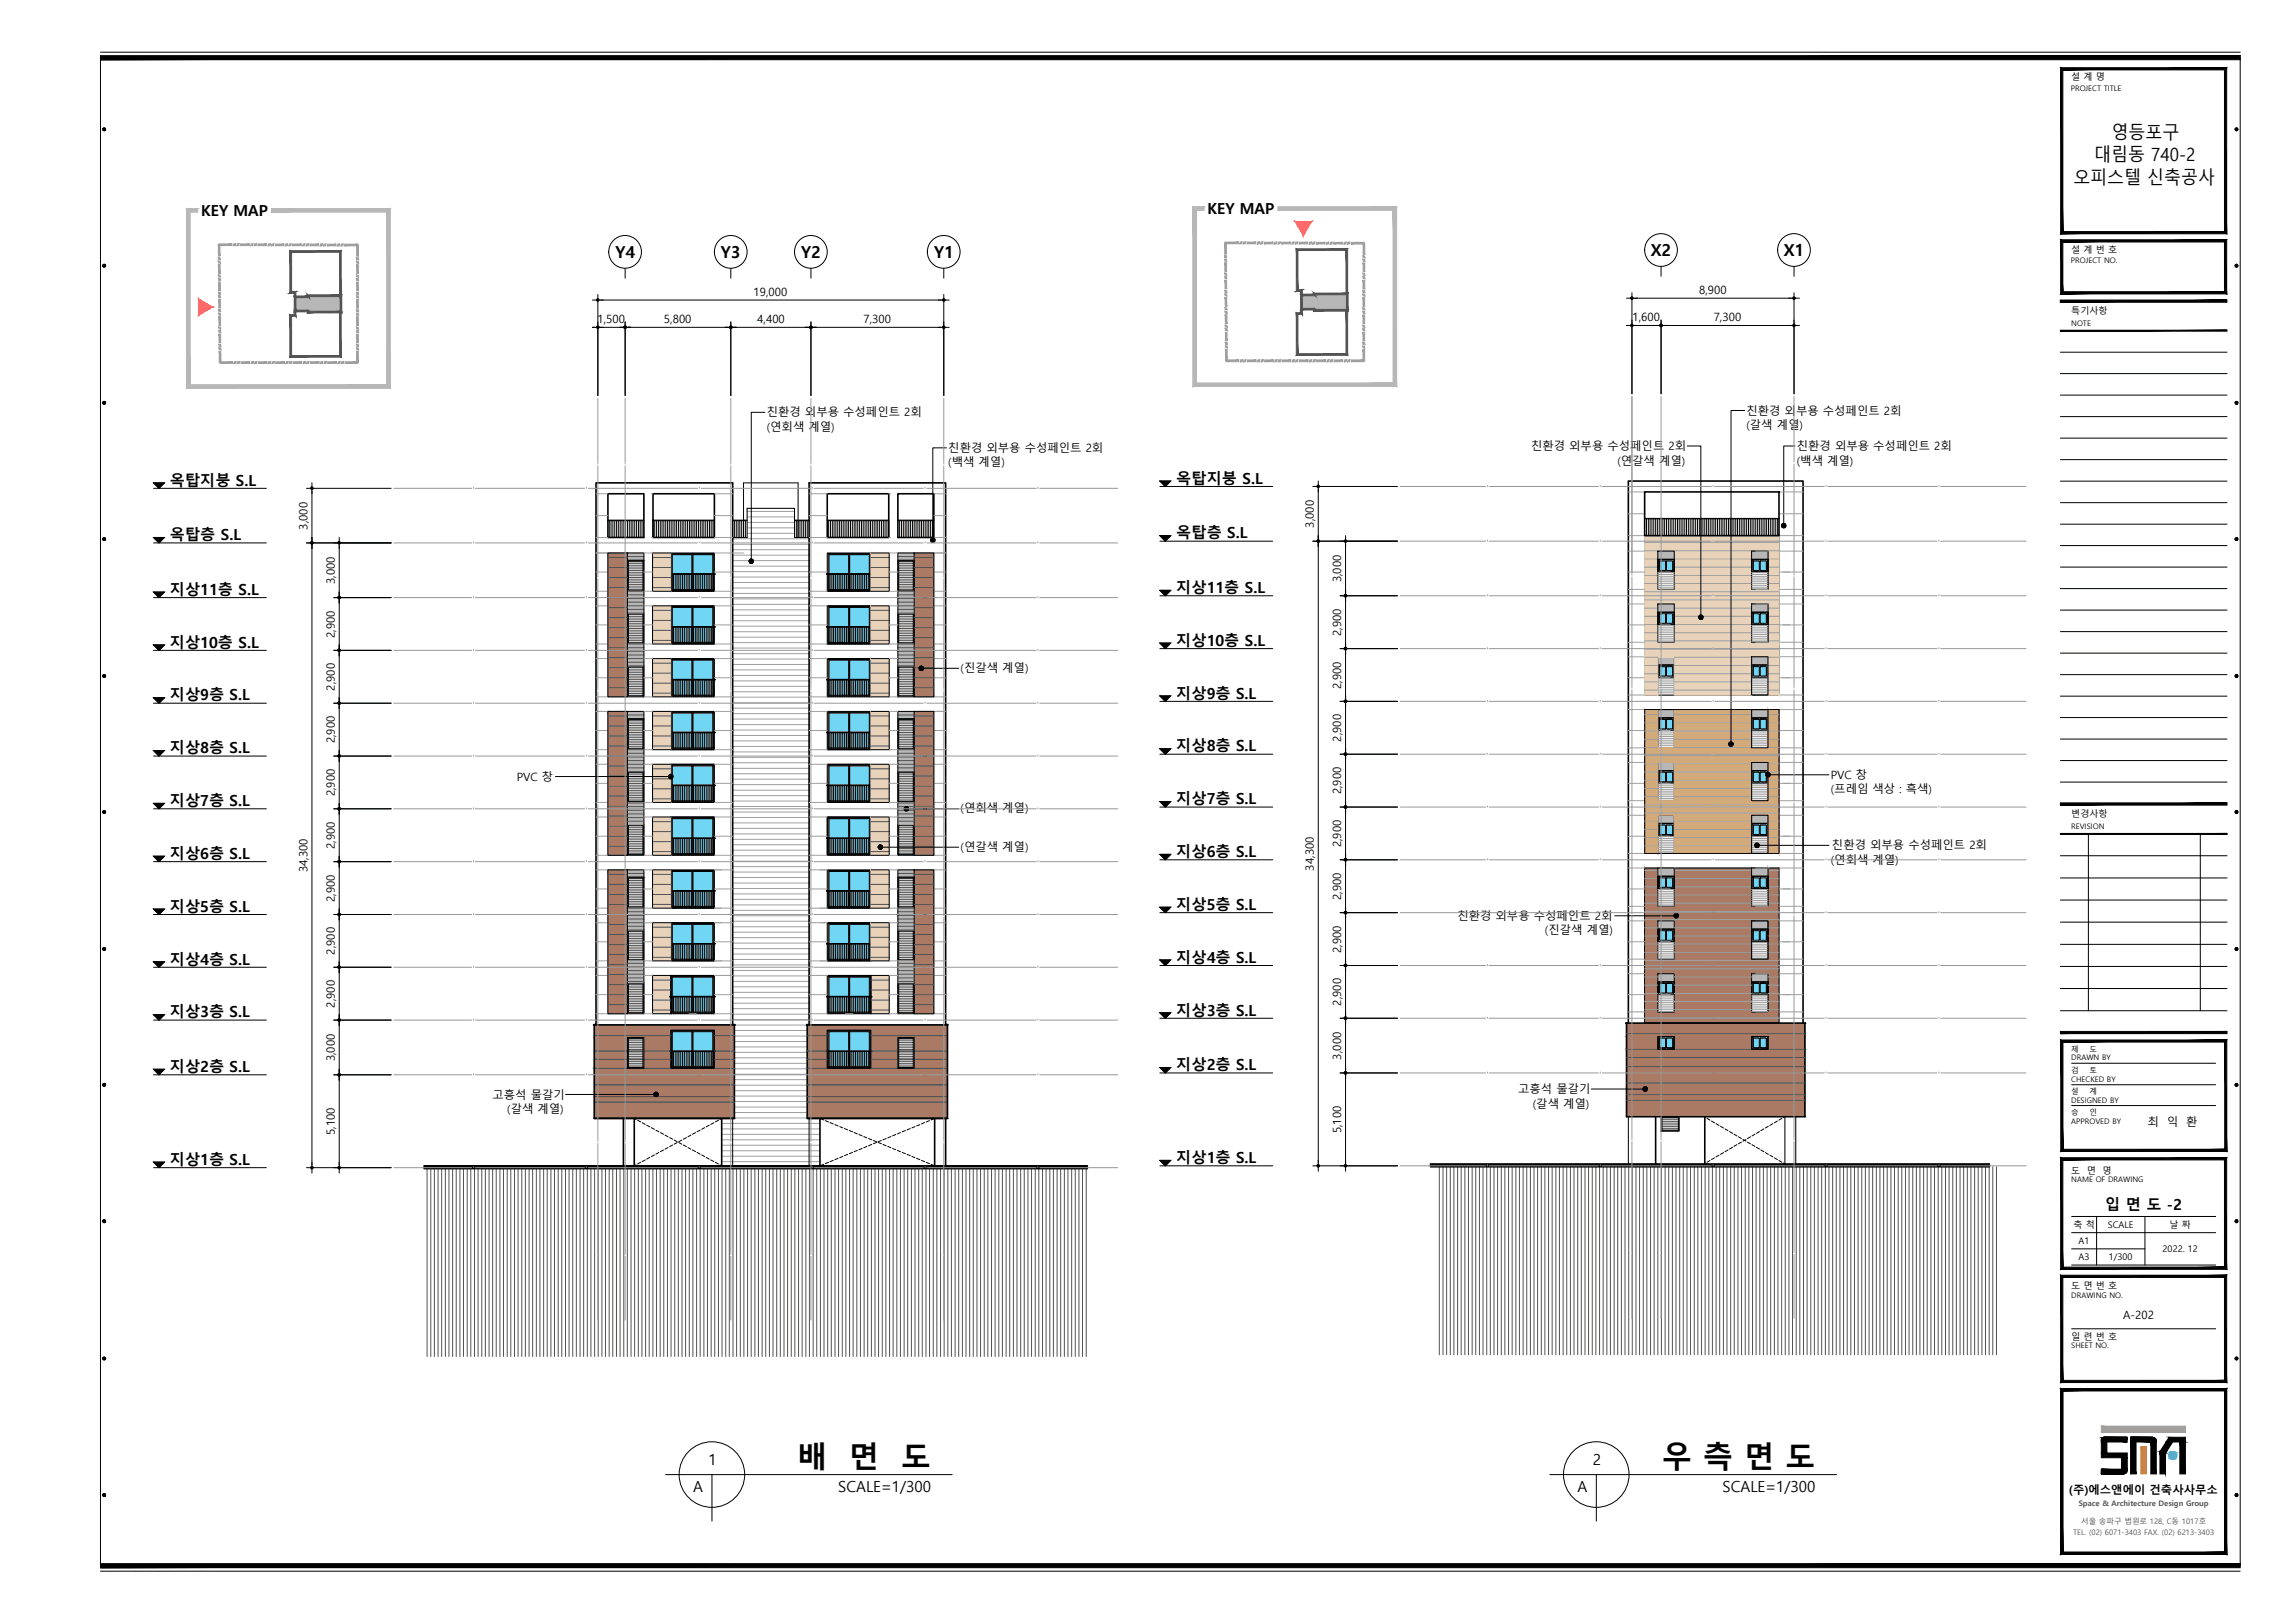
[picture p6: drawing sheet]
<svg xmlns="http://www.w3.org/2000/svg" width="420mm" height="297mm" viewBox="0 0 420 297" stroke-linecap="round" stroke-linejoin="round" font-family="sans-serif">
<defs><g id="words">
<g font-size="5.6">
<text x="145.9" y="268.7">배</text>
<text x="155.4" y="268.7">면</text>
<text x="164.9" y="268.7">도</text>
<text x="304.2" y="268.7">우 측 면 도</text>
</g>
<g font-size="3.3">
<text x="383.4" y="29.5">대림동 740-2</text>
<text x="386.6" y="25.4">영등포구</text>
<text x="379.6" y="33.6">오피스텔 신축공사</text>
</g>
<g font-size="3">
<text x="112.7" y="47.2">Y4</text>
<text x="132" y="47.2">Y3</text>
<text x="146.7" y="47.2">Y2</text>
<text x="171" y="47.2">Y1</text>
<text x="302.2" y="46.9">X2</text>
<text x="326.6" y="46.9">X1</text>
</g>
<g font-size="2.8">
<text x="36.8" y="39.5">KEY MAP</text>
<text x="221" y="39.2">KEY MAP</text>
<text x="31.1" y="88.9">옥탑지붕 S.L</text>
<text x="215.3" y="88.5">옥탑지붕 S.L</text>
<text x="31.1" y="98.9">옥탑층 S.L</text>
<text x="215.3" y="98.5">옥탑층 S.L</text>
<text x="31.1" y="108.9">지상11층 S.L</text>
<text x="215.3" y="108.5">지상11층 S.L</text>
<text x="31.1" y="118.5">지상10층 S.L</text>
<text x="215.3" y="118.2">지상10층 S.L</text>
<text x="31.1" y="128.2">지상9층 S.L</text>
<text x="215.3" y="127.9">지상9층 S.L</text>
<text x="31.1" y="137.9">지상8층 S.L</text>
<text x="215.3" y="137.5">지상8층 S.L</text>
<text x="31.1" y="147.5">지상7층 S.L</text>
<text x="215.3" y="147.2">지상7층 S.L</text>
<text x="31.1" y="157.2">지상6층 S.L</text>
<text x="215.3" y="156.9">지상6층 S.L</text>
<text x="31.1" y="166.9">지상5층 S.L</text>
<text x="215.3" y="166.5">지상5층 S.L</text>
<text x="31.1" y="176.5">지상4층 S.L</text>
<text x="215.3" y="176.2">지상4층 S.L</text>
<text x="215.3" y="185.9">지상3층 S.L</text>
<text x="31.1" y="186.2">지상3층 S.L</text>
<text x="31.1" y="196.2">지상2층 S.L</text>
<text x="215.3" y="195.9">지상2층 S.L</text>
<text x="31.1" y="213.2">지상1층 S.L</text>
<text x="215.3" y="212.9">지상1층 S.L</text>
<text x="385.4" y="221.5">입 면 도 -2</text>
<text x="129.7" y="268.1">1</text>
<text x="291.6" y="268.1">2</text>
<text x="126.9" y="273.1">A</text>
<text x="153.4" y="273">SCALE=1/300</text>
<text x="288.8" y="273.1">A</text>
<text x="315.3" y="273">SCALE=1/300</text>
</g>
<g font-size="2.1">
<text x="311.1" y="53.8">8,900</text>
<text x="109.4" y="59.1">1,500</text>
<text x="121.6" y="59.1">5,800</text>
<text x="138" y="54.1">19,000</text>
<text x="138.6" y="59.1">4,400</text>
<text x="158.1" y="59.1">7,300</text>
<text x="298.9" y="58.8">1,600</text>
<text x="313.7" y="58.8">7,300</text>
<text x="140.4" y="76.2">친환경 외부용 수성페인트 2회</text>
<text x="319.7" y="75.9">친환경 외부용 수성페인트 2회</text>
<text x="140.4" y="78.9">(연회색 계열)</text>
<text x="173.6" y="82.7">친환경 외부용 수성페인트 2회</text>
<text x="280.3" y="82.4">친환경 외부용 수성페인트 2회</text>
<text x="319.7" y="78.5">(갈색 계열)</text>
<text x="329" y="82.4">친환경 외부용 수성페인트 2회</text>
<text x="173.6" y="85.4">(백색 계열)</text>
<text x="296.1" y="85.1">(연갈색 계열)</text>
<text x="329" y="85.1">(백색 계열)</text>
<text x="56.3" y="96.9" transform="rotate(-90 56.3 96.9)">3,000</text>
<text x="240.6" y="96.6" transform="rotate(-90 240.6 96.6)">3,000</text>
<text x="61.3" y="106.9" transform="rotate(-90 61.3 106.9)">3,000</text>
<text x="245.6" y="106.6" transform="rotate(-90 245.6 106.6)">3,000</text>
<text x="61.3" y="116.7" transform="rotate(-90 61.3 116.7)">2,900</text>
<text x="245.6" y="116.4" transform="rotate(-90 245.6 116.4)">2,900</text>
<text x="175.9" y="122.9">(진갈색 계열)</text>
<text x="61.3" y="126.4" transform="rotate(-90 61.3 126.4)">2,900</text>
<text x="245.6" y="126.1" transform="rotate(-90 245.6 126.1)">2,900</text>
<text x="61.3" y="136.1" transform="rotate(-90 61.3 136.1)">2,900</text>
<text x="245.6" y="135.7" transform="rotate(-90 245.6 135.7)">2,900</text>
<text x="94.6" y="142.9">PVC 창</text>
<text x="335.2" y="142.5">PVC 창</text>
<text x="61.3" y="145.7" transform="rotate(-90 61.3 145.7)">2,900</text>
<text x="175.9" y="148.6">(연회색 계열)</text>
<text x="245.6" y="145.4" transform="rotate(-90 245.6 145.4)">2,900</text>
<text x="335.2" y="145.2">(프레임 색상 : 흑색)</text>
<text x="61.3" y="155.4" transform="rotate(-90 61.3 155.4)">2,900</text>
<text x="175.9" y="155.8">(연갈색 계열)</text>
<text x="245.6" y="155.1" transform="rotate(-90 245.6 155.1)">2,900</text>
<text x="335.4" y="155.5">친환경 외부용 수성페인트 2회</text>
<text x="56.3" y="159.7" transform="rotate(-90 56.3 159.7)">34,300</text>
<text x="240.6" y="159.3" transform="rotate(-90 240.6 159.3)">34,300</text>
<text x="335.2" y="158.1">(연회색 계열)</text>
<text x="61.3" y="165.1" transform="rotate(-90 61.3 165.1)">2,900</text>
<text x="245.6" y="164.7" transform="rotate(-90 245.6 164.7)">2,900</text>
<text x="266.8" y="168.3">친환경 외부용 수성페인트 2회</text>
<text x="282.9" y="171">(진갈색 계열)</text>
<text x="61.3" y="174.7" transform="rotate(-90 61.3 174.7)">2,900</text>
<text x="245.6" y="174.4" transform="rotate(-90 245.6 174.4)">2,900</text>
<text x="61.3" y="184.4" transform="rotate(-90 61.3 184.4)">2,900</text>
<text x="245.6" y="184.1" transform="rotate(-90 245.6 184.1)">2,900</text>
<text x="61.3" y="194.3" transform="rotate(-90 61.3 194.3)">3,000</text>
<text x="245.6" y="193.9" transform="rotate(-90 245.6 193.9)">3,000</text>
<text x="90.2" y="201">고흥석 물갈기</text>
<text x="92.9" y="203.7">(갈색 계열)</text>
<text x="277.9" y="200.1">고흥석 물갈기</text>
<text x="280.6" y="202.7">(갈색 계열)</text>
<text x="61.3" y="207.8" transform="rotate(-90 61.3 207.8)">5,100</text>
<text x="245.6" y="207.4" transform="rotate(-90 245.6 207.4)">5,100</text>
<text x="393.1" y="206">최</text>
<text x="396.7" y="206">익</text>
<text x="400.3" y="206">환</text>
<text x="388.7" y="241.4">A-202</text>
<text x="378.8" y="273.5">(주)에스앤에이 건축사사무소</text>
</g>
<g font-size="1.7">
<text x="379.2" y="14.7">설 계 명</text>
<text x="379.2" y="46.3">설 계 번 호</text>
<text x="379.2" y="57.5">특기사항</text>
<text x="379.2" y="149.6">변경사항</text>
<text x="379.2" y="214.8">도</text>
<text x="382" y="214.8">면</text>
<text x="384.9" y="214.8">명</text>
<text x="379.6" y="224.7">축 척</text>
<text x="380.5" y="227.7">A1</text>
<text x="385.9" y="224.7">SCALE</text>
<text x="397.2" y="224.7">날 짜</text>
<text x="380.5" y="230.6">A3</text>
<text x="386.1" y="230.6">1/300</text>
<text x="395.9" y="229.2">2022. 12</text>
<text x="379.2" y="235.9">도 면 번 호</text>
<text x="379.2" y="245.2">일 련 번 호</text>
</g>
<g font-size="1.4">
<text x="379.1" y="16.7">PROJECT TITLE</text>
<text x="379.1" y="48.2">PROJECT NO.</text>
<text x="379.2" y="59.7">NOTE</text>
<text x="379.2" y="151.7">REVISION</text>
<text x="379.2" y="192.5">제</text>
<text x="379.2" y="194.1">DRAWN BY</text>
<text x="379.2" y="198">CHECKED BY</text>
<text x="379.2" y="196.3">검</text>
<text x="382.6" y="192.5">도</text>
<text x="382.6" y="196.3">토</text>
<text x="379.2" y="200.3">설</text>
<text x="379.2" y="201.9">DESIGNED BY</text>
<text x="382.6" y="200.3">계</text>
<text x="379.2" y="204.1">승</text>
<text x="379.2" y="205.7">APPROVED BY</text>
<text x="382.6" y="204.1">인</text>
<text x="379.2" y="216.4">NAME OF DRAWING</text>
<text x="379.2" y="237.5">DRAWING NO.</text>
<text x="379.2" y="246.8">SHEET NO.</text>
</g>
<g font-size="1.4" fill="#535353">
<text x="380.6" y="275.6">Space &amp; Architecture Design Group</text>
<text x="379.6" y="280.9">TEL. (02) 6071-3403 FAX. (02) 6213-3403</text>
<text x="381" y="278.9">서울 송파구 법원로 128, C동 1017호</text>
</g>
</g></defs>
<!-- layer: win7 -->
<g fill="none" stroke="#000" stroke-width=".18">
<path d="M114.9 112.2h3v5.7h-3zM114.9 102.5h3v5.7h-3zM122.8 110.9h8v7h-8zM122.8 101.2h8v7h-8zM151.4 110.9h8v7h-8zM151.4 101.2h8v7h-8zM164.4 112.2h3v5.7h-3zM164.4 102.5h3v5.7h-3zM303.5 102.4h3v2.3h-3zM303.5 112h3v2.4h-3zM320.7 102.4h3v2.3h-3zM320.7 112h3v2.4h-3z"/>
<path d="M114.9 131.5h3v5.7h-3zM114.9 121.9h3v5.6h-3zM122.8 120.5h8v7h-8zM122.8 130.2h8v7h-8zM122.8 139.9h8v7h-8zM151.4 120.5h8v7h-8zM151.4 130.2h8v7h-8zM151.4 139.9h8v7h-8zM164.4 131.5h3v5.7h-3zM164.4 121.9h3v5.6h-3zM303.5 121.7h3v2.3h-3zM303.5 131.4h3v2.3h-3z"/>
<path d="M320.7 121.7h3v2.3h-3zM320.7 131.4h3v2.3h-3zM114.9 150.9h3v5.6h-3zM114.9 141.2h3v5.7h-3zM122.8 149.5h8v7h-8zM122.8 159.2h8v7h-8zM151.4 149.5h8v7h-8zM151.4 159.2h8v7h-8zM164.4 150.9h3v5.6h-3zM164.4 141.2h3v5.7h-3zM303.5 141h3v2.4h-3zM303.5 150.7h3v2.3h-3z"/>
<path d="M320.7 141h3v2.4h-3zM320.7 150.7h3v2.3h-3zM114.9 179.9h3v5.6h-3zM114.9 170.2h3v5.7h-3zM114.9 160.5h3v5.7h-3zM122.8 178.5h8v7h-8zM122.8 168.9h8v7h-8zM151.4 178.5h8v7h-8zM151.4 168.9h8v7h-8zM164.4 179.9h3v5.6h-3zM164.4 170.2h3v5.7h-3zM164.4 160.5h3v5.7h-3z"/>
<path d="M303.5 170h3v2.4h-3zM303.5 179.7h3v2.3h-3zM303.5 160.4h3v2.3h-3zM320.7 170h3v2.4h-3zM320.7 179.7h3v2.3h-3zM320.7 160.4h3v2.3h-3zM114.9 189.9h3v5.6h-3zM122.8 188.5h8v7h-8zM151.4 188.5h8v7h-8zM164.4 189.9h3v5.6h-3zM303.5 189.7h3v2.3h-3zM320.7 189.7h3v2.3h-3z"/>
<path d="M304.1 204.4h3.3v2.6h-3.3z"/>
</g>
<!-- layer: line250 -->
<g fill="none" stroke="#535353" stroke-width=".18">
<path d="M111.3 105.7h3.6M111.3 118.5h6.6M111.3 102h3.6M111.3 103.9h3.6M111.3 107.5h3.6M111.3 109.4h3.6M111.3 111.2h3.6M111.3 113h3.6M111.3 114.9h3.6M111.3 116.7h3.6M114.9 101.9h3M114.9 102.5h3"/>
<path d="M114.9 117.9h3M114.9 119.2h3M114.9 119.9h3M114.9 108.2h3M114.9 108.9h3M114.9 109.5h3M114.9 110.2h3M114.9 110.9h3M114.9 111.5h3M114.9 112.2h3M115 112.5h2.7M115 112.8h2.7"/>
<path d="M115 113.1h2.7M115 113.4h2.7M115 113.8h2.7M115 114.1h2.7M115 114.4h2.7M115 114.7h2.7M115 115h2.7M115 115.3h2.7M115 115.7h2.7M115 116h2.7M115 116.3h2.7M115 116.6h2.7"/>
<path d="M115 116.9h2.7M115 117.2h2.7M115 117.6h2.7M115 102.8h2.7M115 103.2h2.7M115 103.5h2.7M115 103.8h2.7M115 104.1h2.7M115 104.4h2.7M115 104.7h2.7M115 105.1h2.7M115 105.4h2.7"/>
<path d="M115 105.7h2.7M115 106h2.7M115 106.3h2.7M115 106.6h2.7M115 107h2.7M115 107.3h2.7M115 107.6h2.7M115 107.9h2.7M119.5 105.7h3.3M119.5 102h3.3M119.5 103.9h3.3M119.5 107.5h3.3"/>
<path d="M119.5 111.7h3.3M119.5 113.5h3.3M119.5 115.4h3.3M119.5 117.2h3.3M159.4 105.7h3.4M159.4 102h3.4M159.4 103.9h3.4M159.4 107.5h3.4M159.4 111.7h3.4M159.4 113.5h3.4M159.4 115.4h3.4M159.4 117.2h3.4"/>
<path d="M164.4 101.9h3M164.4 102.5h3M164.4 117.9h3M164.4 118.5h6.6M164.4 119.2h3M164.4 119.9h3M164.4 108.2h3M164.4 108.9h3M164.4 109.5h3M164.4 110.2h3M164.4 110.9h3M164.4 111.5h3"/>
<path d="M164.4 112.2h3M164.5 112.5h2.7M164.5 112.8h2.7M164.5 113.1h2.7M164.5 113.4h2.7M164.5 113.8h2.7M164.5 114.1h2.7M164.5 114.4h2.7M164.5 114.7h2.7M164.5 115h2.7M164.5 115.3h2.7M164.5 115.7h2.7"/>
<path d="M164.5 116h2.7M164.5 116.3h2.7M164.5 116.6h2.7M164.5 116.9h2.7M164.5 117.2h2.7M164.5 117.6h2.7M164.5 102.8h2.7M164.5 103.2h2.7M164.5 103.5h2.7M164.5 103.8h2.7M164.5 104.1h2.7M164.5 104.4h2.7"/>
<path d="M164.5 104.7h2.7M164.5 105.1h2.7M164.5 105.4h2.7M164.5 105.7h2.7M164.5 106h2.7M164.5 106.3h2.7M164.5 106.6h2.7M164.5 107h2.7M164.5 107.3h2.7M164.5 107.6h2.7M164.5 107.9h2.7M167.4 105.7h3.6"/>
<path d="M167.4 102h3.6M167.4 103.9h3.6M167.4 107.5h3.6M167.4 109.4h3.6M167.4 111.2h3.6M167.4 113h3.6M167.4 114.9h3.6M167.4 116.7h3.6M111.3 134.7h3.6M111.3 131h3.6M111.3 132.9h3.6M111.3 136.5h3.6"/>
<path d="M111.3 138.4h3.6M111.3 120.4h3.6M111.3 122.2h3.6M111.3 124h3.6M111.3 125.9h3.6M114.9 130.9h3M114.9 131.5h3M114.9 120.5h3M114.9 121.2h3M114.9 121.9h3M114.9 137.2h3M114.9 137.9h3"/>
<path d="M114.9 138.5h3M114.9 139.2h3M114.9 139.9h3M115 131.8h2.7M115 132.2h2.7M115 132.5h2.7M115 132.8h2.7M115 133.1h2.7M115 133.4h2.7M115 133.7h2.7M115 134.1h2.7M115 134.4h2.7"/>
<path d="M115 134.7h2.7M115 135h2.7M115 135.3h2.7M115 135.6h2.7M115 136h2.7M115 136.3h2.7M115 136.6h2.7M115 136.9h2.7M115 122.2h2.7M115 122.5h2.7M115 122.8h2.7M115 123.1h2.7"/>
<path d="M115 123.4h2.7M115 123.7h2.7M115 124.1h2.7M115 124.4h2.7M115 124.7h2.7M115 125h2.7M115 125.3h2.7M115 125.7h2.7M115 126h2.7M115 126.3h2.7M115 126.6h2.7M115 126.9h2.7"/>
<path d="M115 127.2h2.7M119.5 134.7h3.3M119.5 131h3.3M119.5 132.9h3.3M119.5 136.5h3.3M119.5 121.4h3.3M119.5 123.2h3.3M119.5 125h3.3M119.5 126.9h3.3M159.4 134.7h3.4M159.4 131h3.4M159.4 132.9h3.4"/>
<path d="M159.4 136.5h3.4M159.4 121.4h3.4M159.4 123.2h3.4M159.4 125h3.4M159.4 126.9h3.4M164.4 130.9h3M164.4 131.5h3M164.4 120.5h3M164.4 121.2h3M164.4 121.9h3M164.4 137.2h3M164.4 137.9h3"/>
<path d="M164.4 138.5h3M164.4 139.2h3M164.4 139.9h3M164.5 131.8h2.7M164.5 132.2h2.7M164.5 132.5h2.7M164.5 132.8h2.7M164.5 133.1h2.7M164.5 133.4h2.7M164.5 133.7h2.7M164.5 134.1h2.7M164.5 134.4h2.7"/>
<path d="M164.5 134.7h2.7M164.5 135h2.7M164.5 135.3h2.7M164.5 135.6h2.7M164.5 136h2.7M164.5 136.3h2.7M164.5 136.6h2.7M164.5 136.9h2.7M164.5 122.2h2.7M164.5 122.5h2.7M164.5 122.8h2.7M164.5 123.1h2.7"/>
<path d="M164.5 123.4h2.7M164.5 123.7h2.7M164.5 124.1h2.7M164.5 124.4h2.7M164.5 124.7h2.7M164.5 125h2.7M164.5 125.3h2.7M164.5 125.7h2.7M164.5 126h2.7M164.5 126.3h2.7M164.5 126.6h2.7M164.5 126.9h2.7"/>
<path d="M164.5 127.2h2.7M167.4 134.7h3.6M167.4 131h3.6M167.4 132.9h3.6M167.4 136.5h3.6M167.4 138.4h3.6M167.4 120.4h3.6M167.4 122.2h3.6M167.4 124h3.6M167.4 125.9h3.6M111.3 153h3.6M111.3 140.2h3.6"/>
<path d="M111.3 142h3.6M111.3 143.9h3.6M111.3 145.7h3.6M111.3 147.5h3.6M111.3 149.4h3.6M111.3 151.2h3.6M111.3 154.9h3.6M114.9 159.9h3M114.9 140.5h3M114.9 141.2h3M114.9 147h3M114.9 147.6h3"/>
<path d="M114.9 148.3h3M114.9 149h3M114.9 149.6h3M114.9 150.3h3M115 151.2h2.7M115 151.5h2.7M115 151.8h2.7M115 152.1h2.7M115 152.4h2.7M115 152.7h2.7M115 153.1h2.7M115 153.4h2.7"/>
<path d="M115 153.7h2.7M115 154h2.7M115 154.3h2.7M115 154.7h2.7M115 155h2.7M115 155.3h2.7M115 155.6h2.7M115 155.9h2.7M115 156.2h2.7M115 141.5h2.7M115 141.8h2.7M115 142.1h2.7"/>
<path d="M115 142.4h2.7M115 142.8h2.7M115 143.1h2.7M115 143.4h2.7M115 143.7h2.7M115 144h2.7M115 144.3h2.7M115 144.7h2.7M115 145h2.7M115 145.3h2.7M115 145.6h2.7M115 145.9h2.7"/>
<path d="M115 146.2h2.7M115 146.6h2.7M119.5 144.4h3.3M119.5 150.4h3.3M119.5 152.2h3.3M119.5 154h3.3M119.5 155.9h3.3M119.5 140.7h3.3M119.5 142.5h3.3M119.5 146.2h3.3M159.4 144.4h3.4M159.4 150.4h3.4"/>
<path d="M159.4 152.2h3.4M159.4 154h3.4M159.4 155.9h3.4M159.4 140.7h3.4M159.4 142.5h3.4M159.4 146.2h3.4M164.4 159.9h3M164.4 140.5h3M164.4 141.2h3M164.4 147h3M164.4 147.6h3M164.4 148.3h3"/>
<path d="M164.4 149h3M164.4 149.6h3M164.4 150.3h3M164.5 151.2h2.7M164.5 151.5h2.7M164.5 151.8h2.7M164.5 152.1h2.7M164.5 152.4h2.7M164.5 152.7h2.7M164.5 153.1h2.7M164.5 153.4h2.7M164.5 153.7h2.7"/>
<path d="M164.5 154h2.7M164.5 154.3h2.7M164.5 154.7h2.7M164.5 155h2.7M164.5 155.3h2.7M164.5 155.6h2.7M164.5 155.9h2.7M164.5 156.2h2.7M164.5 141.5h2.7M164.5 141.8h2.7M164.5 142.1h2.7M164.5 142.4h2.7"/>
<path d="M164.5 142.8h2.7M164.5 143.1h2.7M164.5 143.4h2.7M164.5 143.7h2.7M164.5 144h2.7M164.5 144.3h2.7M164.5 144.7h2.7M164.5 145h2.7M164.5 145.3h2.7M164.5 145.6h2.7M164.5 145.9h2.7M164.5 146.2h2.7"/>
<path d="M164.5 146.6h2.7M167.4 153h3.6M167.4 140.2h3.6M167.4 142h3.6M167.4 143.9h3.6M167.4 145.7h3.6M167.4 147.5h3.6M167.4 149.4h3.6M167.4 151.2h3.6M167.4 154.9h3.6M111.3 160h3.6M111.3 161.9h3.6"/>
<path d="M111.3 163.7h3.6M111.3 165.5h3.6M111.3 167.4h3.6M111.3 169.2h3.6M111.3 171h3.6M111.3 172.9h3.6M111.3 174.7h3.6M111.3 176.5h3.6M111.3 178.4h3.6M114.9 160.5h3M114.9 166.2h3M114.9 166.9h3"/>
<path d="M114.9 167.5h3M114.9 168.2h3M114.9 168.9h3M114.9 169.5h3M114.9 170.2h3M114.9 176.3h3M114.9 177h3M114.9 177.6h3M114.9 178.3h3M114.9 179h3M114.9 179.6h3M115 170.5h2.7"/>
<path d="M115 170.8h2.7M115 171.1h2.7M115 171.4h2.7M115 171.8h2.7M115 172.1h2.7M115 172.4h2.7M115 172.7h2.7M115 173h2.7M115 173.3h2.7M115 173.7h2.7M115 174h2.7M115 174.3h2.7"/>
<path d="M115 174.6h2.7M115 174.9h2.7M115 175.2h2.7M115 175.6h2.7M115 160.8h2.7M115 161.1h2.7M115 161.5h2.7M115 161.8h2.7M115 162.1h2.7M115 162.4h2.7M115 162.7h2.7M115 163.1h2.7"/>
<path d="M115 163.4h2.7M115 163.7h2.7M115 164h2.7M115 164.3h2.7M115 164.6h2.7M115 165h2.7M115 165.3h2.7M115 165.6h2.7M115 165.9h2.7M119.5 160h3.3M119.5 161.9h3.3M119.5 163.7h3.3"/>
<path d="M119.5 165.5h3.3M119.5 179.4h3.3M119.5 169.7h3.3M119.5 171.5h3.3M119.5 173.4h3.3M119.5 175.2h3.3M159.4 160h3.4M159.4 161.9h3.4M159.4 163.7h3.4M159.4 165.5h3.4M159.4 179.4h3.4M159.4 169.7h3.4"/>
<path d="M159.4 171.5h3.4M159.4 173.4h3.4M159.4 175.2h3.4M164.4 160.5h3M164.4 166.2h3M164.4 166.9h3M164.4 167.5h3M164.4 168.2h3M164.4 168.9h3M164.4 169.5h3M164.4 170.2h3M164.4 176.3h3"/>
<path d="M164.4 177h3M164.4 177.6h3M164.4 178.3h3M164.4 179h3M164.4 179.6h3M164.5 170.5h2.7M164.5 170.8h2.7M164.5 171.1h2.7M164.5 171.4h2.7M164.5 171.8h2.7M164.5 172.1h2.7M164.5 172.4h2.7"/>
<path d="M164.5 172.7h2.7M164.5 173h2.7M164.5 173.3h2.7M164.5 173.7h2.7M164.5 174h2.7M164.5 174.3h2.7M164.5 174.6h2.7M164.5 174.9h2.7M164.5 175.2h2.7M164.5 175.6h2.7M164.5 160.8h2.7M164.5 161.1h2.7"/>
<path d="M164.5 161.5h2.7M164.5 161.8h2.7M164.5 162.1h2.7M164.5 162.4h2.7M164.5 162.7h2.7M164.5 163.1h2.7M164.5 163.4h2.7M164.5 163.7h2.7M164.5 164h2.7M164.5 164.3h2.7M164.5 164.6h2.7M164.5 165h2.7"/>
<path d="M164.5 165.3h2.7M164.5 165.6h2.7M164.5 165.9h2.7M167.4 160h3.6M167.4 161.9h3.6M167.4 163.7h3.6M167.4 165.5h3.6M167.4 167.4h3.6M167.4 169.2h3.6M167.4 171h3.6M167.4 172.9h3.6M167.4 174.7h3.6"/>
<path d="M167.4 176.5h3.6M167.4 178.4h3.6M108.8 189.5h14M108.8 192.4h14M108.8 195.5h25.7M108.8 193.9h14M108.8 198.5h25.7M111.3 180.2h3.6M111.3 182h3.6M111.3 183.9h3.6M115 190.2h2.7M115 190.5h2.7"/>
<path d="M115 190.8h2.7M115 191.1h2.7M115 191.4h2.7M115 191.8h2.7M115 192.1h2.7M115 192.4h2.7M115 192.7h2.7M115 193h2.7M115 193.3h2.7M115 193.7h2.7M115 194h2.7M115 194.3h2.7"/>
<path d="M115 194.6h2.7M115 194.9h2.7M115 195.2h2.7M115 180.2h2.7M115 180.5h2.7M115 180.8h2.7M115 181.1h2.7M115 181.4h2.7M115 181.7h2.7M115 182.1h2.7M115 182.4h2.7M115 182.7h2.7"/>
<path d="M115 183h2.7M115 183.3h2.7M115 183.6h2.7M115 184h2.7M115 184.3h2.7M115 184.6h2.7M115 184.9h2.7M115 185.2h2.7M119.5 183h3.3M119.5 181.2h3.3M119.5 184.9h3.3M124.8 189.5h9.7"/>
<path d="M124.8 192.4h9.7M124.8 193.9h9.7M147.8 189.5h9.7M147.8 192.4h9.7M147.8 195.5h25.7M147.8 193.9h9.7M147.8 198.5h25.7M159.4 189.5h14.1M159.4 192.4h14.1M159.4 193.9h14.1M159.4 183h3.4M159.4 181.2h3.4"/>
<path d="M159.4 184.9h3.4M164.5 190.2h2.7M164.5 190.5h2.7M164.5 190.8h2.7M164.5 191.1h2.7M164.5 191.4h2.7M164.5 191.8h2.7M164.5 192.1h2.7M164.5 192.4h2.7M164.5 192.7h2.7M164.5 193h2.7M164.5 193.3h2.7"/>
<path d="M164.5 193.7h2.7M164.5 194h2.7M164.5 194.3h2.7M164.5 194.6h2.7M164.5 194.9h2.7M164.5 195.2h2.7M164.5 180.2h2.7M164.5 180.5h2.7M164.5 180.8h2.7M164.5 181.1h2.7M164.5 181.4h2.7M164.5 181.7h2.7"/>
<path d="M164.5 182.1h2.7M164.5 182.4h2.7M164.5 182.7h2.7M164.5 183h2.7M164.5 183.3h2.7M164.5 183.6h2.7M164.5 184h2.7M164.5 184.3h2.7M164.5 184.6h2.7M164.5 184.9h2.7M164.5 185.2h2.7M167.4 180.2h3.6"/>
<path d="M167.4 182h3.6M167.4 183.9h3.6M297.8 192h32.6M297.8 195.2h32.6M297.8 193.5h32.6M297.8 198.2h32.6M297.8 189.2h32.6M108.8 200.7h25.7M108.8 201.7h25.7M147.8 200.7h25.7M147.8 201.7h25.7M297.8 200.4h32.6"/>
<path d="M297.8 201.4h32.7M304.3 204.6h3M304.3 204.9h3M304.3 205.2h3M304.3 205.6h3M304.3 205.9h3M304.3 206.2h3M304.3 206.5h3M304.3 206.8h3"/>
</g>
<!-- layer: win5 -->
<g fill="none" stroke="#000" stroke-width=".18">
<path d="M115 112.4h2.7v5.3h-2.7zM115 102.7h2.7v5.3h-2.7zM122.9 111h7.8M122.9 101.3h7.8M123.1 114.8v2.8h3.6v-2.8v2.9M123.1 105.1v2.8h3.6v-2.8v3M126.7 111v3.7v-3.5h-3.6v3.5M126.7 101.3v3.7v-3.5h-3.6v3.5M126.9 114.8v2.8h3.6v-2.8M126.9 114.7v-3.5h3.6v3.5M126.9 105.1v2.8h3.6v-2.8M126.9 105v-3.5h3.6v3.5"/>
<path d="M130.7 114.7v-3.7h-7.8v6.7h7.8v-2.9M130.7 105v-3.7h-7.8v6.8h7.8v-3M151.6 114.7v-3.7h7.7v6.7h-7.7v-2.9M151.6 105v-3.7h7.7v6.8h-7.7v-3M151.6 111h7.7M151.6 101.3h7.7M151.8 114.8v2.8h3.6v-2.8M151.8 114.7v-3.5h3.6v3.5M151.8 105.1v2.8h3.6v-2.8M151.8 105v-3.5h3.6v3.5M155.5 111v3.7v-3.5h3.7v3.5M155.5 101.3v3.7v-3.5h3.7v3.5"/>
<path d="M159.2 114.8v2.8h-3.7v-2.8v2.9M159.2 105.1v2.8h-3.7v-2.8v3M164.5 112.4h2.7v5.3h-2.7zM164.5 102.7h2.7v5.3h-2.7zM303.7 102.5h2.7v2.1h-2.7zM303.7 112.2h2.7v2h-2.7zM303.8 102.7h1.1v1.7h-1.1zM303.8 112.3h1.1v1.8h-1.1zM304.9 102.5v2.1M304.9 112.2v2M305.1 102.7h1.1v1.7h-1.1zM305.1 112.3h1.1v1.8h-1.1z"/>
<path d="M320.8 102.5h2.8v2.1h-2.8zM320.8 112.2h2.8v2h-2.8zM321 102.7h1.1v1.7h-1.1zM321 112.3h1.1v1.8h-1.1zM322.1 102.5v2.1M322.1 112.2v2M322.3 102.7h1.1v1.7h-1.1zM322.3 112.3h1.1v1.8h-1.1zM115 131.7h2.7v5.3h-2.7zM115 122h2.7v5.4h-2.7zM122.9 120.7h7.8M122.9 130.3h7.8"/>
<path d="M123.1 124.5v2.7h3.6v-2.7v2.9M123.1 134.1v2.8h3.6v-2.8v3M126.7 120.7v3.6v-3.5h-3.6v3.5M126.7 130.3v3.7v-3.5h-3.6v3.5M126.9 124.5v2.7h3.6v-2.7M126.9 124.3v-3.5h3.6v3.5M126.9 134.1v2.8h3.6v-2.8M126.9 134v-3.5h3.6v3.5M130.7 124.3v-3.6h-7.8v6.7h7.8v-2.9M130.7 134v-3.7h-7.8v6.8h7.8v-3M151.6 124.3v-3.6h7.7v6.7h-7.7v-2.9M151.6 134v-3.7h7.7v6.8h-7.7v-3"/>
<path d="M151.6 120.7h7.7M151.6 130.3h7.7M151.8 124.5v2.7h3.6v-2.7M151.8 124.3v-3.5h3.6v3.5M151.8 134.1v2.8h3.6v-2.8M151.8 134v-3.5h3.6v3.5M155.5 120.7v3.6v-3.5h3.7v3.5M155.5 130.3v3.7v-3.5h3.7v3.5M159.2 124.5v2.7h-3.7v-2.7v2.9M159.2 134.1v2.8h-3.7v-2.8v3M164.5 131.7h2.7v5.3h-2.7zM164.5 122h2.7v5.4h-2.7z"/>
<path d="M303.7 121.8h2.7v2.1h-2.7zM303.7 131.5h2.7v2.1h-2.7zM303.8 122h1.1v1.7h-1.1zM303.8 131.7h1.1v1.7h-1.1zM304.9 121.8v2.1M304.9 131.5v2.1M305.1 122h1.1v1.7h-1.1zM305.1 131.7h1.1v1.7h-1.1zM320.8 121.8h2.8v2.1h-2.8zM320.8 131.5h2.8v2.1h-2.8zM321 122h1.1v1.7h-1.1zM321 131.7h1.1v1.7h-1.1z"/>
<path d="M322.1 121.8v2.1M322.1 131.5v2.1M322.3 122h1.1v1.7h-1.1zM322.3 131.7h1.1v1.7h-1.1zM115 151h2.7v5.4h-2.7zM115 141.4h2.7v5.3h-2.7zM122.9 140h7.8M122.9 149.7h7.8M122.9 159.3h7.8M123.1 143.8v2.8h3.6v-2.8v2.9M123.1 153.5v2.7h3.6v-2.7v2.9M126.7 140v3.7v-3.5h-3.6v3.5"/>
<path d="M126.7 149.7v3.6v-3.5h-3.6v3.5M126.7 159.3v3.7v-3.5h-3.6v3.5M126.9 143.8v2.8h3.6v-2.8M126.9 143.7v-3.5h3.6v3.5M126.9 153.5v2.7h3.6v-2.7M126.9 153.3v-3.5h3.6v3.5M130.7 143.7v-3.7h-7.8v6.7h7.8v-2.9M130.7 153.3v-3.6h-7.8v6.7h7.8v-2.9M151.6 143.7v-3.7h7.7v6.7h-7.7v-2.9M151.6 153.3v-3.6h7.7v6.7h-7.7v-2.9M151.6 140h7.7M151.6 149.7h7.7"/>
<path d="M151.6 159.3h7.7M151.8 143.8v2.8h3.6v-2.8M151.8 143.7v-3.5h3.6v3.5M151.8 153.5v2.7h3.6v-2.7M151.8 153.3v-3.5h3.6v3.5M155.5 140v3.7v-3.5h3.7v3.5M155.5 149.7v3.6v-3.5h3.7v3.5M155.5 159.3v3.7v-3.5h3.7v3.5M159.2 143.8v2.8h-3.7v-2.8v2.9M159.2 153.5v2.7h-3.7v-2.7v2.9M164.5 151h2.7v5.4h-2.7zM164.5 141.4h2.7v5.3h-2.7z"/>
<path d="M303.7 141.2h2.7v2h-2.7zM303.7 150.8h2.7v2.1h-2.7zM303.8 141.3h1.1v1.8h-1.1zM303.8 151h1.1v1.7h-1.1zM304.9 141.2v2M304.9 150.8v2.1M305.1 141.3h1.1v1.8h-1.1zM305.1 151h1.1v1.7h-1.1zM320.8 141.2h2.8v2h-2.8zM320.8 150.8h2.8v2.1h-2.8zM321 141.3h1.1v1.8h-1.1zM321 151h1.1v1.7h-1.1z"/>
<path d="M322.1 141.2v2M322.1 150.8v2.1M322.3 141.3h1.1v1.8h-1.1zM322.3 151h1.1v1.7h-1.1zM115 170.4h2.7v5.3h-2.7zM115 160.7h2.7v5.3h-2.7zM122.9 178.7h7.8M122.9 169h7.8M123.1 163.1v2.8h3.6v-2.8v3M123.1 172.8v2.8h3.6v-2.8v2.9M126.7 178.7v3.6v-3.5h-3.6v3.5M126.7 169v3.7v-3.5h-3.6v3.5"/>
<path d="M126.9 163.1v2.8h3.6v-2.8M126.9 163v-3.5h3.6v3.5M126.9 172.8v2.8h3.6v-2.8M126.9 172.7v-3.5h3.6v3.5M130.7 163v-3.7h-7.8v6.8h7.8v-3M130.7 172.7v-3.7h-7.8v6.7h7.8v-2.9M151.6 163v-3.7h7.7v6.8h-7.7v-3M151.6 172.7v-3.7h7.7v6.7h-7.7v-2.9M151.6 178.7h7.7M151.6 169h7.7M151.8 163.1v2.8h3.6v-2.8M151.8 163v-3.5h3.6v3.5"/>
<path d="M151.8 172.8v2.8h3.6v-2.8M151.8 172.7v-3.5h3.6v3.5M155.5 178.7v3.6v-3.5h3.7v3.5M155.5 169v3.7v-3.5h3.7v3.5M159.2 163.1v2.8h-3.7v-2.8v3M159.2 172.8v2.8h-3.7v-2.8v2.9M164.5 170.4h2.7v5.3h-2.7zM164.5 160.7h2.7v5.3h-2.7zM303.7 170.2h2.7v2h-2.7zM303.7 179.8h2.7v2.1h-2.7zM303.7 160.5h2.7v2.1h-2.7zM303.8 170.3h1.1v1.8h-1.1z"/>
<path d="M303.8 160.7h1.1v1.7h-1.1zM304.9 160.5v2.1M304.9 170.2v2M304.9 179.8v2.1M305.1 170.3h1.1v1.8h-1.1zM305.1 160.7h1.1v1.7h-1.1zM320.8 170.2h2.8v2h-2.8zM320.8 179.8h2.8v2.1h-2.8zM320.8 160.5h2.8v2.1h-2.8zM321 170.3h1.1v1.8h-1.1zM321 160.7h1.1v1.7h-1.1zM322.1 160.5v2.1"/>
<path d="M322.1 170.2v2M322.1 179.8v2.1M322.3 170.3h1.1v1.8h-1.1zM322.3 160.7h1.1v1.7h-1.1zM115 190h2.7v5.4h-2.7zM115 180h2.7v5.4h-2.7zM122.9 188.7h7.8M123.1 192.5v2.7h3.6v-2.7v2.9M123.1 182.5v2.7h3.6v-2.7v2.9M126.7 188.7v3.6v-3.5h-3.6v3.5M126.9 192.5v2.7h3.6v-2.7M126.9 192.3v-3.5h3.6v3.5"/>
<path d="M126.9 182.5v2.7h3.6v-2.7M126.9 182.3v-3.5h3.6v3.5M130.7 192.3v-3.6h-7.8v6.7h7.8v-2.9M130.7 182.3v-3.6h-7.8v6.7h7.8v-2.9M151.6 192.3v-3.6h7.7v6.7h-7.7v-2.9M151.6 182.3v-3.6h7.7v6.7h-7.7v-2.9M151.6 188.7h7.7M151.8 192.5v2.7h3.6v-2.7M151.8 192.3v-3.5h3.6v3.5M151.8 182.5v2.7h3.6v-2.7M151.8 182.3v-3.5h3.6v3.5M155.5 188.7v3.6v-3.5h3.7v3.5"/>
<path d="M159.2 192.5v2.7h-3.7v-2.7v2.9M159.2 182.5v2.7h-3.7v-2.7v2.9M164.5 190h2.7v5.4h-2.7zM164.5 180h2.7v5.4h-2.7zM303.7 189.8h2.7v2.1h-2.7zM303.8 190h1.1v1.7h-1.1zM303.8 180h1.1v1.7h-1.1zM304.9 189.8v2.1M305.1 190h1.1v1.7h-1.1zM305.1 180h1.1v1.7h-1.1zM320.8 189.8h2.8v2.1h-2.8zM321 190h1.1v1.7h-1.1z"/>
<path d="M321 180h1.1v1.7h-1.1zM322.1 189.8v2.1M322.3 190h1.1v1.7h-1.1zM322.3 180h1.1v1.7h-1.1zM304.3 204.5h3v2.4h-3z"/>
</g>
<!-- layer: HAT252 -->
<g fill="#b7b7b7" stroke="#b7b7b7" stroke-width=".18">
<path d="M56.4 56.9h6v.2z"/>
<path d="M240.7 56.6h6v.2z"/>
<path d="M164.4 101.2l3 1.3v-1.3zM164.4 101.2l3 1.3h-3z"/>
<path d="M164.4 130.2l3 1.3v-1.3zM164.4 130.2l3 1.3h-3z"/>
<path d="M164.4 159.2l3 1.3v-1.3zM164.4 159.2l3 1.3h-3z"/>
<path d="M114.9 130.2l3 1.3v-1.3zM114.9 130.2l3 1.3h-3z"/>
<path d="M114.9 101.2l3 1.3v-1.3zM114.9 101.2l3 1.3h-3z"/>
<path d="M114.9 159.2l3 1.3v-1.3zM114.9 159.2l3 1.3h-3z"/>
<path d="M56.4 54.1l6 .2v-.2zM56.4 54.1l6 .2h-6z"/>
<path d="M54 54.3l8.4 2.6v-2.6zM54 54.3l8.4 2.6h-8.4z"/>
<path d="M240.7 53.8l6 .2v-.2zM240.7 53.8l6 .2h-6z"/>
<path d="M238.3 54l8.4 2.6v-2.6zM238.3 54l8.4 2.6h-8.4z"/>
<path d="M303.5 120.2h3l-3 1.5zM303.5 121.7h3v-1.5z"/>
<path d="M320.7 120.2h3l-3 1.5zM320.7 121.7h3v-1.5z"/>
<path d="M303.5 129.9h3l-3 1.5zM303.5 131.4h3v-1.5z"/>
<path d="M320.7 129.9h3l-3 1.5zM320.7 131.4h3v-1.5z"/>
<path d="M303.5 139.5h3l-3 1.5zM303.5 141h3v-1.5z"/>
<path d="M320.7 139.5h3l-3 1.5zM320.7 141h3v-1.5z"/>
<path d="M303.5 149.2h3l-3 1.5zM303.5 150.7h3v-1.5z"/>
<path d="M320.7 149.2h3l-3 1.5zM320.7 150.7h3v-1.5z"/>
<path d="M303.5 168.5h3l-3 1.5zM303.5 170h3v-1.5z"/>
<path d="M320.7 168.5h3l-3 1.5zM320.7 170h3v-1.5z"/>
<path d="M303.5 178.2h3l-3 1.5zM303.5 179.7h3v-1.5z"/>
<path d="M320.7 178.2h3l-3 1.5zM320.7 179.7h3v-1.5z"/>
<path d="M303.5 100.9h3l-3 1.5zM303.5 102.4h3v-1.5z"/>
<path d="M320.7 100.9h3l-3 1.5zM320.7 102.4h3v-1.5z"/>
<path d="M303.5 110.5h3l-3 1.5zM303.5 112h3v-1.5z"/>
<path d="M320.7 110.5h3l-3 1.5zM320.7 112h3v-1.5z"/>
<path d="M303.5 158.9h3l-3 1.5zM303.5 160.4h3v-1.5z"/>
<path d="M320.7 158.9h3l-3 1.5zM320.7 160.4h3v-1.5z"/>
<path d="M114.9 117.9l3 4v-4zM114.9 117.9l3 4h-3z"/>
<path d="M114.9 108.2l3 4v-4zM114.9 108.2l3 4h-3z"/>
<path d="M114.9 146.9l3 4v-4zM114.9 146.9l3 4h-3z"/>
<path d="M114.9 137.2l3 4v-4zM114.9 137.2l3 4h-3z"/>
<path d="M114.9 175.9l3 4v-4zM114.9 175.9l3 4h-3z"/>
<path d="M114.9 166.2l3 4v-4zM114.9 166.2l3 4h-3z"/>
<path d="M164.4 117.9l3 4v-4zM164.4 117.9l3 4h-3z"/>
<path d="M164.4 108.2l3 4v-4zM164.4 108.2l3 4h-3z"/>
<path d="M164.4 146.9l3 4v-4zM164.4 146.9l3 4h-3z"/>
<path d="M164.4 137.2l3 4v-4zM164.4 137.2l3 4h-3z"/>
<path d="M164.4 175.9l3 4v-4zM164.4 175.9l3 4h-3z"/>
<path d="M164.4 166.2l3 4v-4zM164.4 166.2l3 4h-3z"/>
</g>
<!-- layer: 36 -->
<g fill="#aa7a64" stroke="#aa7a64" stroke-width=".18">
<path d="M147.8 187.6l25.7 .9v-.9zM147.8 187.6l25.7 .9h-25.7z"/>
<path d="M159.4 188.5l14.1 1.4v-1.4zM159.4 188.5l14.1 1.4h-14.1z"/>
<path d="M159.4 189.9l5 2.4v-2.4zM159.4 189.9l5 2.4h-5z"/>
<path d="M147.8 188.5l3.6 3.8v-3.8zM147.8 188.5l3.6 3.8h-3.6z"/>
<path d="M159.6 192.3l4.8 .2v-.2zM159.6 192.3l4.8 .2h-4.8z"/>
<path d="M147.8 192.3l3.5 .2v-.2zM147.8 192.3l3.5 .2h-3.5z"/>
<path d="M159.4 192.5l5 3v-3zM159.4 192.5l5 3h-5z"/>
<path d="M147.8 192.5l3.6 3v-3zM147.8 192.5l3.6 3h-3.6z"/>
<path d="M167.4 189.9l6.1 5.6v-5.6zM167.4 189.9l6.1 5.6h-6.1z"/>
<path d="M147.8 195.5l25.7 9.2v-9.2zM147.8 195.5l25.7 9.2h-25.7z"/>
<path d="M108.8 187.6l25.7 .9v-.9zM108.8 187.6l25.7 .9h-25.7z"/>
<path d="M108.8 188.5l14 1.4v-1.4zM108.8 188.5l14 1.4h-14z"/>
<path d="M130.8 188.5l3.7 3.8v-3.8zM130.8 188.5l3.7 3.8h-3.7z"/>
<path d="M117.9 189.9l4.9 2.4v-2.4zM117.9 189.9l4.9 2.4h-4.9z"/>
<path d="M131 192.3l3.5 .2v-.2zM131 192.3l3.5 .2h-3.5z"/>
<path d="M117.9 192.3l4.7 .2v-.2zM117.9 192.3l4.7 .2h-4.7z"/>
<path d="M130.8 192.5l3.7 3v-3zM130.8 192.5l3.7 3h-3.7z"/>
<path d="M117.9 192.5l4.9 3v-3zM117.9 192.5l4.9 3h-4.9z"/>
<path d="M108.8 189.9l6.1 5.6v-5.6zM108.8 189.9l6.1 5.6h-6.1z"/>
<path d="M108.8 195.5l25.7 9.2v-9.2zM108.8 195.5l25.7 9.2h-25.7z"/>
<path d="M111.3 130.2l3.6 26.3v-26.3zM111.3 130.2l3.6 26.3h-3.6z"/>
<path d="M111.3 101.2l3.6 26.3v-26.3zM111.3 101.2l3.6 26.3h-3.6z"/>
<path d="M111.3 159.2l3.6 26.3v-26.3zM111.3 159.2l3.6 26.3h-3.6z"/>
<path d="M167.4 130.2l3.6 26.3v-26.3zM167.4 130.2l3.6 26.3h-3.6z"/>
<path d="M167.4 101.2l3.6 26.3v-26.3zM167.4 101.2l3.6 26.3h-3.6z"/>
<path d="M167.4 159.2l3.6 26.3v-26.3zM167.4 159.2l3.6 26.3h-3.6z"/>
<path d="M297.8 187.3l32.6 2.4v-2.4zM297.8 187.3l32.6 2.4h-32.6z"/>
<path d="M306.5 189.7l14.2 2.3v-2.3zM306.5 189.7l14.2 2.3h-14.2z"/>
<path d="M323.7 189.7l6.7 2.3v-2.3zM323.7 189.7l6.7 2.3h-6.7z"/>
<path d="M297.8 189.7l5.7 2.3v-2.3zM297.8 189.7l5.7 2.3h-5.7z"/>
<path d="M297.8 192l32.6 12.4v-12.4zM297.8 192l32.6 12.4h-32.6z"/>
<path d="M306.5 158.9l14.2 7v-7zM306.5 158.9l14.2 7h-14.2z"/>
<path d="M301.1 158.9l2.4 7v-7zM301.1 158.9l2.4 7h-2.4z"/>
<path d="M323.7 158.9l2 7v-7zM323.7 158.9l2 7h-2z"/>
<path d="M301.1 165.9l24.6 2.6v-2.6zM301.1 165.9l24.6 2.6h-24.6z"/>
<path d="M306.5 168.5l14.2 7v-7zM306.5 168.5l14.2 7h-14.2z"/>
<path d="M301.1 168.5l2.4 7v-7zM301.1 168.5l2.4 7h-2.4z"/>
<path d="M323.7 168.5l2 7v-7zM323.7 168.5l2 7h-2z"/>
<path d="M301.1 175.5l24.6 2.7v-2.7zM301.1 175.5l24.6 2.7h-24.6z"/>
<path d="M306.5 178.2l14.2 7v-7zM306.5 178.2l14.2 7h-14.2z"/>
<path d="M301.1 178.2l2.4 7v-7zM301.1 178.2l2.4 7h-2.4z"/>
<path d="M323.7 178.2l2 7v-7zM323.7 178.2l2 7h-2z"/>
<path d="M301.1 185.2l24.6 2v-2zM301.1 185.2l24.6 2h-24.6z"/>
</g>
<!-- layer: 250 -->
<g fill="none" stroke="#535353" stroke-width=".18">
<path d="M78.2 213.9v34.4M78.9 213.9v34.4M79.5 213.9v34.4M80.2 213.9v34.4M80.9 213.9v34.4M81.5 213.9v34.4M82.2 213.9v34.4M82.9 213.9v34.4M83.5 213.9v34.4M84.2 213.9v34.4M84.9 213.9v34.4M85.5 213.9v34.4"/>
<path d="M86.2 213.9v34.4M86.9 213.9v34.4M87.5 213.9v34.4M88.2 213.9v34.4M88.9 213.9v34.4M89.5 213.9v34.4M90.2 213.9v34.4M90.8 213.9v34.4M91.5 213.9v34.4M92.2 213.9v34.4M92.9 213.9v34.4M93.5 213.9v34.4"/>
<path d="M94.2 213.9v34.4M94.8 213.9v34.4M95.5 213.9v34.4M96.2 213.9v34.4M96.9 213.9v34.4M97.5 213.9v34.4M98.2 213.9v34.4M98.8 213.9v34.4M99.5 213.9v34.4M100.2 213.9v34.4M100.9 213.9v34.4M101.5 213.9v34.4"/>
<path d="M102.2 213.9v34.4M102.8 213.9v34.4M103.5 213.9v34.4M104.2 213.9v34.4M104.9 213.9v34.4M105.5 213.9v34.4M106.2 213.9v34.4M106.8 213.9v34.4M107.5 213.9v34.4M108.2 213.9v34.4M108.9 213.9v34.4M109.5 213.9v34.4"/>
<path d="M110.2 213.9v34.4M110.8 213.9v34.4M111.5 213.9v34.4M112.2 213.9v34.4M112.9 213.9v34.4M113.5 213.9v34.4M114.2 213.9v34.4M114.9 213.9v34.4M115.5 213.9v34.4M116.2 213.9v34.4M116.9 213.9v34.4M117.5 213.9v34.4"/>
<path d="M118.2 213.9v34.4M118.9 213.9v34.4M119.5 213.9v34.4M120.2 213.9v34.4M120.9 213.9v34.4M121.5 213.9v34.4M122.2 213.9v34.4M122.9 213.9v34.4M123.5 213.9v34.4M124.2 213.9v34.4M124.9 213.9v34.4M125.5 213.9v34.4"/>
<path d="M126.2 213.9v34.4M126.9 213.9v34.4M127.5 213.9v34.4M128.2 213.9v34.4M128.9 213.9v34.4M129.5 213.9v34.4M130.2 213.9v34.4M130.9 213.9v34.4M131.5 213.9v34.4M132.2 213.9v34.4M132.9 213.9v34.4M133.5 213.9v34.4"/>
<path d="M134.2 213.9v34.4M134.9 213.9v34.4M135.5 213.9v34.4M136.2 213.9v34.4M136.9 213.9v34.4M137.5 213.9v34.4M138.2 213.9v34.4M138.9 213.9v34.4M139.5 213.9v34.4M140.2 213.9v34.4M140.9 213.9v34.4M141.5 213.9v34.4"/>
<path d="M142.2 213.9v34.4M142.9 213.9v34.4M143.5 213.9v34.4M144.2 213.9v34.4M144.9 213.9v34.4M145.5 213.9v34.4M146.2 213.9v34.4M146.9 213.9v34.4M147.5 213.9v34.4M148.2 213.9v34.4M148.9 213.9v34.4M149.5 213.9v34.4"/>
<path d="M150.2 213.9v34.4M150.9 213.9v34.4M151.5 213.9v34.4M152.2 213.9v34.4M152.9 213.9v34.4M153.5 213.9v34.4M154.2 213.9v34.4M154.9 213.9v34.4M155.5 213.9v34.4M156.2 213.9v34.4M156.9 213.9v34.4M157.5 213.9v34.4"/>
<path d="M158.2 213.9v34.4M158.9 213.9v34.4M159.5 213.9v34.4M160.2 213.9v34.4M160.8 213.9v34.4M161.5 213.9v34.4M162.2 213.9v34.4M162.9 213.9v34.4M163.5 213.9v34.4M164.2 213.9v34.4M164.8 213.9v34.4M165.5 213.9v34.4"/>
<path d="M166.2 213.9v34.4M166.9 213.9v34.4M167.5 213.9v34.4M168.2 213.9v34.4M168.8 213.9v34.4M169.5 213.9v34.4M170.2 213.9v34.4M170.9 213.9v34.4M171.5 213.9v34.4M172.2 213.9v34.4M172.8 213.9v34.4M173.5 213.9v34.4"/>
<path d="M174.2 213.9v34.4M174.9 213.9v34.4M175.5 213.9v34.4M176.2 213.9v34.4M176.8 213.9v34.4M177.5 213.9v34.4M178.2 213.9v34.4M178.9 213.9v34.4M179.5 213.9v34.4M180.2 213.9v34.4M180.8 213.9v34.4M181.5 213.9v34.4"/>
<path d="M182.2 213.9v34.4M182.9 213.9v34.4M183.5 213.9v34.4M184.2 213.9v34.4M184.8 213.9v34.4M185.5 213.9v34.4M186.2 213.9v34.4M186.9 213.9v34.4M187.5 213.9v34.4M188.2 213.9v34.4M188.8 213.9v34.4M189.5 213.9v34.4"/>
<path d="M190.2 213.9v34.4M190.9 213.9v34.4M191.5 213.9v34.4M192.2 213.9v34.4M192.8 213.9v34.4M193.5 213.9v34.4M194.2 213.9v34.4M194.9 213.9v34.4M195.5 213.9v34.4M196.2 213.9v34.4M196.9 213.9v34.4M197.5 213.9v34.4"/>
<path d="M198.2 213.9v34.4M198.9 213.9v34.4M263.5 213.5v34.5M264.2 213.5v34.5M264.8 213.5v34.5M265.5 213.5v34.5M266.2 213.5v34.5M266.8 213.5v34.5M267.5 213.5v34.5M268.2 213.5v34.5M268.8 213.5v34.5M269.5 213.5v34.5"/>
<path d="M270.2 213.5v34.5M270.8 213.5v34.5M271.5 213.5v34.5M272.2 213.5v34.5M272.8 213.5v34.5M273.5 213.5v34.5M274.2 213.5v34.5M274.8 213.5v34.5M275.5 213.5v34.5M276.2 213.5v34.5M276.8 213.5v34.5M277.5 213.5v34.5"/>
<path d="M278.2 213.5v34.5M278.8 213.5v34.5M279.5 213.5v34.5M280.2 213.5v34.5M280.8 213.5v34.5M281.5 213.5v34.5M282.2 213.5v34.5M282.8 213.5v34.5M283.5 213.5v34.5M284.2 213.5v34.5M284.8 213.5v34.5M285.5 213.5v34.5"/>
<path d="M286.2 213.5v34.5M286.8 213.5v34.5M287.5 213.5v34.5M288.2 213.5v34.5M288.8 213.5v34.5M289.5 213.5v34.5M290.2 213.5v34.5M290.8 213.5v34.5M291.5 213.5v34.5M292.2 213.5v34.5M292.8 213.5v34.5M293.5 213.5v34.5"/>
<path d="M294.2 213.5v34.5M294.8 213.5v34.5M295.5 213.5v34.5M296.2 213.5v34.5M296.8 213.5v34.5M297.5 213.5v34.5M298.2 213.5v34.5M298.8 213.5v34.5M299.5 213.5v34.5M300.2 213.5v34.5M300.8 213.5v34.5M301.5 213.5v34.5"/>
<path d="M302.2 213.5v34.5M302.8 213.5v34.5M303.5 213.5v34.5M304.2 213.5v34.5M304.8 213.5v34.5M305.5 213.5v34.5M306.2 213.5v34.5M306.8 213.5v34.5M307.5 213.5v34.5M308.2 213.5v34.5M308.8 213.5v34.5M309.5 213.5v34.5"/>
<path d="M310.2 213.5v34.5M310.8 213.5v34.5M311.5 213.5v34.5M312.2 213.5v34.5M312.8 213.5v34.5M313.5 213.5v34.5M314.2 213.5v34.5M314.8 213.5v34.5M315.5 213.5v34.5M316.2 213.5v34.5M316.8 213.5v34.5M317.5 213.5v34.5"/>
<path d="M318.2 213.5v34.5M318.8 213.5v34.5M319.5 213.5v34.5M320.2 213.5v34.5M320.8 213.5v34.5M321.5 213.5v34.5M322.2 213.5v34.5M322.8 213.5v34.5M323.5 213.5v34.5M324.2 213.5v34.5M324.8 213.5v34.5M325.5 213.5v34.5"/>
<path d="M326.2 213.5v34.5M326.8 213.5v34.5M327.5 213.5v34.5M328.2 213.5v34.5M328.8 213.5v34.5M329.5 213.5v34.5M330.2 213.5v34.5M330.8 213.5v34.5M331.5 213.5v34.5M332.2 213.5v34.5M332.8 213.5v34.5M333.5 213.5v34.5"/>
<path d="M334.2 213.5v34.5M334.8 213.5v34.5M335.5 213.5v34.5M336.2 213.5v34.5M336.8 213.5v34.5M337.5 213.5v34.5M338.2 213.5v34.5M338.8 213.5v34.5M339.5 213.5v34.5M340.2 213.5v34.5M340.8 213.5v34.5M341.5 213.5v34.5"/>
<path d="M342.2 213.5v34.5M342.8 213.5v34.5M343.5 213.5v34.5M344.2 213.5v34.5M344.8 213.5v34.5M345.5 213.5v34.5M346.2 213.5v34.5M346.8 213.5v34.5M347.5 213.5v34.5M348.2 213.5v34.5M348.8 213.5v34.5M349.5 213.5v34.5"/>
<path d="M350.2 213.5v34.5M350.8 213.5v34.5M351.5 213.5v34.5M352.2 213.5v34.5M352.8 213.5v34.5M353.5 213.5v34.5M354.2 213.5v34.5M354.8 213.5v34.5M355.5 213.5v34.5M356.2 213.5v34.5M356.8 213.5v34.5M357.5 213.5v34.5"/>
<path d="M358.2 213.5v34.5M358.8 213.5v34.5M359.5 213.5v34.5M360.2 213.5v34.5M360.8 213.5v34.5M361.5 213.5v34.5M362.2 213.5v34.5M362.8 213.5v34.5M363.5 213.5v34.5M364.2 213.5v34.5M364.8 213.5v34.5M365.5 213.5v34.5"/>
</g>
<!-- layer: A-MARK-007 -->
<g fill="none" stroke="#000" stroke-width=".18">
<path d="M140 75.5h-2.5v27.2M319.4 75.1h-2.5v61.1M28.1 98.4h2l-1 1zM28.1 88.4h2l-1 1zM28.1 99.4h20.7M28.1 89.4h20.7M173.3 82h-2.5v16.9M212.3 98h2l-1 1zM212.3 88h2l-1 1zM212.3 99h20.7M212.3 89h20.7M308.9 81.6h2.5v31.4"/>
<path d="M328.6 81.6h-2v14.6M28.1 108.4h2l-1 1zM28.1 118h2l-1 1zM28.1 109.4h20.7M28.1 119h20.7M212.3 108h2l-1 1zM212.3 117.7h2l-1 1zM212.3 109h20.7M212.3 118.7h20.7M28.1 127.7h2l-1 1zM28.1 137.4h2l-1 1zM28.1 128.7h20.7"/>
<path d="M28.1 138.4h20.7M168.7 122.3h6.8M212.3 127.4h2l-1 1zM212.3 137h2l-1 1zM212.3 128.4h20.7M212.3 138h20.7M28.1 147h2l-1 1zM28.1 156.7h2l-1 1zM28.1 148h20.7M28.1 157.7h20.7M101.7 142.1h21.1M161.2 155.1h14.3"/>
<path d="M165.9 148h9.6M212.3 146.7h2l-1 1zM212.3 156.4h2l-1 1zM212.3 147.7h20.7M212.3 157.4h20.7M321.7 154.7h13.1M323.7 141.8h11.1M28.1 166.4h2l-1 1zM28.1 176h2l-1 1zM28.1 167.4h20.7M28.1 177h20.7M212.3 166h2l-1 1z"/>
<path d="M212.3 175.7h2l-1 1zM212.3 167h20.7M212.3 176.7h20.7M295.6 167.6h11.3M28.1 185.7h2l-1 1zM28.1 195.7h2l-1 1zM28.1 186.7h20.7M28.1 196.7h20.7M212.3 185.4h2l-1 1zM212.3 195.4h2l-1 1zM212.3 186.4h20.7M212.3 196.4h20.7"/>
<path d="M291.3 199.3h9.9M28.1 212.7h2l-1 1zM28.1 213.7h20.7M103.5 200.3h16.6M212.3 212.4h2l-1 1zM212.3 213.4h20.7M121.9 269.9h52.4M130.3 269.9v8.5M283.7 269.9h52.5M292.2 269.9v8.5"/>
<circle cx="130.3" cy="269.9" r="6"/>
<circle cx="292.2" cy="269.9" r="6"/>
</g>
<g fill="none" stroke="#000" stroke-width=".18">
<path d="M18.4 10.6v275.9h391.7v-275.9M18.4 9.6h391.7M19.1 23.7h.1M409.4 23.7h.1M19.1 48.6h.1M409.4 48.6h.1M19.1 73.7h.1M377.2 76.2h30.5M377.2 72.3h30.5M377.2 68.4h30.5M377.2 64.5h30.5M409.4 73.7h.1"/>
<path d="M19.1 98.7h.1M377.2 80.2h30.5M377.2 99.9h30.5M377.2 95.9h30.5M377.2 92h30.5M377.2 88.1h30.5M377.2 84.1h30.5M409.4 98.7h.1M377.2 119.5h30.5M377.2 115.6h30.5M377.2 111.7h30.5M377.2 107.7h30.5"/>
<path d="M377.2 103.8h30.5M19.1 123.7h.1M377.2 123.5h30.5M377.2 139.2h30.5M377.2 135.3h30.5M377.2 131.3h30.5M377.2 127.4h30.5M409.4 123.7h.1M19.1 148.6h.1M377.2 156.6h30.5M377.2 152.6h30.5M377.2 143.1h30.5"/>
<path d="M382.3 152.6v32.4M402.8 152.6v32.4M409.4 148.6h.1M19.1 173.7h.1M377.2 172.8h30.5M377.2 176.9h30.5M377.2 160.7h30.5M377.2 164.7h30.5M377.2 168.8h30.5M409.4 173.7h.1M19.1 198.5h.1M377.2 185h30.5"/>
<path d="M377.2 180.9h30.5M377.6 194.5h.1M377.6 198.5h.1M379.3 198.5h26.3M379.3 194.6h26.3M409.4 198.5h.1M377.6 202.5h.1M379.3 202.3h26.3M19.1 223.5h.1M379.3 231.5h26.3M379.3 225.6h26.3M379.3 222.6h26.3"/>
<path d="M379.3 228.6h13.4M383.8 222.6v8.9M392.6 233.6h.1M392.7 222.6v8.9M409.4 223.5h.1M19.1 248.6h.1M379.3 243.2h26.3M409.4 248.6h.1M19.1 273.6h.1M409.4 273.6h.1M18.4 287.6h391.7"/>
</g>
<g fill="#000" stroke="#000" stroke-width=".18">
<path d="M18.4 10.2v.7l391.7-.7zM18.4 10.9l391.7-.7v.7z"/>
<path d="M18.8 23.7l.1 .1 .2-.1zM18.9 23.8l.2-.1-.2 .2zM19.1 23.7l-.2 .2h.2z"/>
<path d="M18.9 23.5l.2 .2v-.3zM18.9 23.5l.2 .2zM18.9 23.5l-.1 .2h.3z"/>
<path d="M19.1 23.7v.2h.1zM19.1 23.7l.2 .1-.1 .1zM19.1 23.7l.2 .1v-.1z"/>
<path d="M19.1 23.7h.2v-.2zM19.2 23.5h.1l-.2 .2zM19.1 23.4v.3l.1-.2z"/>
<path d="M409.2 23.7v.1l.2-.1zM409.2 23.8l.2-.1-.1 .2zM409.4 23.7l-.1 .2h.1z"/>
<path d="M409.3 23.5l.1 .2v-.3zM409.3 23.5l.1 .2-.2-.2zM409.2 23.5v.2h.2z"/>
<path d="M409.4 23.7v.2h.2zM409.4 23.7l.3 .1-.1 .1zM409.4 23.7l.3 .1v-.1z"/>
<path d="M409.4 23.7h.3v-.2zM409.6 23.5h.1l-.3 .2zM409.4 23.4v.3l.2-.2z"/>
<path d="M18.8 48.6l.1 .2 .2-.2zM18.9 48.8l.2-.2-.2 .2zM19.1 48.6l-.2 .2 .2 .1z"/>
<path d="M18.9 48.4l.2 .2v-.2zM18.9 48.5v-.1l.2 .2zM18.9 48.5l-.1 .1h.3z"/>
<path d="M19.1 48.6v.3l.1-.1zM19.1 48.6l.2 .2h-.1zM19.1 48.6l.2 .2v-.2z"/>
<path d="M19.1 48.6h.2v-.1zM19.2 48.4l.1 .1-.2 .1zM19.1 48.4v.2l.1-.2z"/>
<path d="M377.2 54.9v.4l30.5-.4zM377.2 55.3l30.5-.4v.4z"/>
<path d="M377.7 42.4l-.4 .4 29.9-.4zM377.3 42.8l29.9-.4 .4 .4zM407.2 12.8v29.6l.4 .4zM407.2 12.8l.4-.4v30.4zM377.7 12.8h29.5l.4-.4zM377.3 12.4h30.3l-29.9 .4zM377.3 12.4l.4 30v-29.6zM377.3 12.4l.4 30-.4 .4z"/>
<path d="M377.7 53.4l-.4 .4 29.9-.4zM377.3 53.8l29.9-.4 .4 .4zM407.2 44.3v9.1l.4 .4zM407.2 44.3l.4-.4v9.9zM377.7 44.3h29.5l.4-.4zM377.3 43.9h30.3l-29.9 .4zM377.3 43.9l.4 9.5v-9.1zM377.3 43.9l.4 9.5-.4 .4z"/>
<path d="M409.2 48.6v.2l.2-.2zM409.2 48.8l.2-.2-.1 .2zM409.4 48.6l-.1 .2 .1 .1z"/>
<path d="M409.3 48.4l.1 .2v-.2zM409.3 48.4l.1 .2-.2-.1zM409.2 48.5v.1h.2z"/>
<path d="M409.4 48.6v.3l.2-.1zM409.4 48.6l.3 .2h-.1zM409.4 48.6l.3 .2v-.2z"/>
<path d="M409.4 48.6h.3v-.1zM409.6 48.4l.1 .1-.3 .1zM409.4 48.4v.2l.2-.2z"/>
<path d="M18.8 73.7l.1 .1 .2-.1zM18.9 73.8l.2-.1-.2 .2z"/>
<path d="M19.1 73.7v.3l-.2-.1zM19.1 73.7v.3zM19.1 73.7l.1 .2-.1 .1zM19.1 73.7l.1 .2zM19.1 73.7l.2 .1-.1 .1zM19.1 73.7l.2 .1v-.1z"/>
<path d="M18.9 73.5l.2 .2v-.2zM18.9 73.6v-.1l.2 .2zM18.9 73.6l-.1 .1h.3z"/>
<path d="M19.1 73.7h.2v-.1zM19.2 73.5l.1 .1-.2 .1zM19.1 73.5v.2l.1-.2z"/>
<path d="M377.2 60.4v.2l30.5-.2zM377.2 60.6l30.5-.2v.2z"/>
<path d="M409.2 73.7v.1l.2-.1zM409.2 73.8l.2-.1-.1 .2z"/>
<path d="M409.4 73.7v.3l-.1-.1zM409.4 73.7v.3zM409.4 73.7l.2 .2-.2 .1zM409.4 73.7l.2 .2zM409.4 73.7l.3 .1-.1 .1zM409.4 73.7l.3 .1v-.1z"/>
<path d="M409.3 73.5l.1 .2v-.2zM409.3 73.5l.1 .2-.2-.1zM409.2 73.6v.1h.2z"/>
<path d="M409.4 73.7h.3v-.1zM409.6 73.5l.1 .1-.3 .1zM409.4 73.5v.2l.2-.2z"/>
<path d="M18.9 98.8v.1l.2-.2zM19.1 98.7v.2h-.2zM19.1 98.7v.2h.1z"/>
<path d="M18.9 98.5l.2 .2-.2-.1zM18.9 98.6l.2 .1zM18.9 98.6l.2 .1h-.3zM18.8 98.7l.1 .1 .2-.1z"/>
<path d="M19.1 98.7l.1 .2 .1-.1zM19.1 98.7h.2v.1z"/>
<path d="M19.1 98.7h.2v-.1zM19.2 98.5l.1 .1-.2 .1zM19.2 98.5l-.1 .2zM19.1 98.4l.1 .1-.1 .2zM18.9 98.5l.2 .2v-.3z"/>
<path d="M409.2 98.8l.1 .1 .1-.2zM409.4 98.7v.2h-.1zM409.4 98.7v.2h.2z"/>
<path d="M409.3 98.5l.1 .2-.2-.1zM409.2 98.6l.2 .1zM409.2 98.6l.2 .1h-.2zM409.2 98.7v.1l.2-.1z"/>
<path d="M409.4 98.7l.2 .2 .1-.1zM409.4 98.7h.3v.1z"/>
<path d="M409.4 98.7h.3v-.1zM409.6 98.5l.1 .1-.3 .1zM409.6 98.5l-.2 .2zM409.4 98.4l.2 .1-.2 .2zM409.3 98.5l.1 .2v-.3z"/>
<path d="M18.8 123.7l.1 .2 .2-.2zM18.9 123.9l.2-.2-.2 .2zM19.1 123.7l-.2 .2 .2 .1z"/>
<path d="M18.9 123.5l.2 .2v-.2zM18.9 123.6v-.1l.2 .2zM18.9 123.6l-.1 .1h.3z"/>
<path d="M19.1 123.7v.3l.1-.1zM19.1 123.7l.2 .2h-.1zM19.1 123.7l.2 .2v-.2z"/>
<path d="M19.1 123.7h.2v-.1zM19.2 123.5l.1 .1-.2 .1zM19.1 123.5v.2l.1-.2z"/>
<path d="M409.2 123.7v.2l.2-.2zM409.2 123.9l.2-.2-.1 .2zM409.4 123.7l-.1 .2 .1 .1z"/>
<path d="M409.3 123.5l.1 .2v-.2zM409.3 123.5l.1 .2-.2-.1zM409.2 123.6v.1h.2z"/>
<path d="M409.4 123.7v.3l.2-.1zM409.4 123.7l.3 .2h-.1zM409.4 123.7l.3 .2v-.2z"/>
<path d="M409.4 123.7h.3v-.1zM409.6 123.5l.1 .1-.3 .1zM409.4 123.5v.2l.2-.2z"/>
<path d="M18.8 148.6l.1 .1 .2-.1zM18.9 148.7l.2-.1-.2 .2zM19.1 148.6l-.2 .2 .2 .1z"/>
<path d="M18.9 148.4l.2 .2v-.2zM18.9 148.5v-.1l.2 .2zM18.9 148.5l-.1 .1h.3z"/>
<path d="M19.1 148.6v.3l.1-.1zM19.1 148.6l.2 .1-.1 .1zM19.1 148.6l.2 .1v-.1z"/>
<path d="M19.1 148.6h.2v-.1zM19.2 148.4l.1 .1-.2 .1zM19.1 148.4v.2l.1-.2z"/>
<path d="M377.2 146.9v.4l30.5-.4zM377.2 147.3l30.5-.4v.4z"/>
<path d="M377.2 152.5v.2l30.5-.2zM377.2 152.7l30.5-.2v.2z"/>
<path d="M409.2 148.6v.1l.2-.1zM409.2 148.7l.2-.1-.1 .2zM409.4 148.6l-.1 .2 .1 .1z"/>
<path d="M409.3 148.4l.1 .2v-.2zM409.3 148.4l.1 .2-.2-.1zM409.2 148.5v.1h.2z"/>
<path d="M409.4 148.6v.3l.2-.1zM409.4 148.6l.3 .1-.1 .1zM409.4 148.6l.3 .1v-.1z"/>
<path d="M409.4 148.6h.3v-.1zM409.6 148.4l.1 .1-.3 .1zM409.4 148.4v.2l.2-.2z"/>
<path d="M18.8 173.7l.1 .1 .2-.1zM18.9 173.8l.2-.1-.2 .2zM19.1 173.7l-.2 .2h.2z"/>
<path d="M18.9 173.5l.2 .2v-.3zM18.9 173.6v-.1l.2 .2zM18.9 173.6l-.1 .1h.3z"/>
<path d="M19.1 173.7v.2h.1zM19.1 173.7l.2 .1-.1 .1zM19.1 173.7l.2 .1v-.1z"/>
<path d="M19.1 173.7h.2v-.1zM19.2 173.5l.1 .1-.2 .1zM19.1 173.4v.3l.1-.2z"/>
<path d="M409.2 173.7v.1l.2-.1zM409.2 173.8l.2-.1-.1 .2zM409.4 173.7l-.1 .2h.1z"/>
<path d="M409.3 173.5l.1 .2v-.3zM409.3 173.5l.1 .2-.2-.1zM409.2 173.6v.1h.2z"/>
<path d="M409.4 173.7v.2h.2zM409.4 173.7l.3 .1-.1 .1zM409.4 173.7l.3 .1v-.1z"/>
<path d="M409.4 173.7h.3v-.1zM409.6 173.5l.1 .1-.3 .1zM409.4 173.4v.3l.2-.2z"/>
<path d="M18.9 198.7v.1l.2-.2zM19.1 198.6v.2h-.2zM19.1 198.6v.2h.1z"/>
<path d="M18.9 198.3l.2 .2-.2-.1zM18.9 198.4l.2 .2zM18.9 198.4l.2 .2h-.3zM18.8 198.6l.1 .1 .2-.1z"/>
<path d="M19.1 198.6l.1 .2 .1-.1zM19.1 198.6h.2v.1z"/>
<path d="M19.1 198.6h.2v-.2zM19.2 198.3l.1 .1-.2 .2zM19.2 198.3l-.1 .3zM19.1 198.3h.1l-.1 .2zM18.9 198.3l.2 .2v-.2z"/>
<path d="M377.2 188.8v.4l30.5-.4zM377.2 189.2l30.5-.4v.4z"/>
<path d="M409.2 198.7l.1 .1 .1-.2zM409.4 198.6v.2h-.1zM409.4 198.6v.2h.2z"/>
<path d="M409.3 198.3l.1 .2-.2-.1zM409.2 198.4l.2 .2zM409.2 198.4l.2 .2h-.2zM409.2 198.6v.1l.2-.1z"/>
<path d="M409.4 198.6l.2 .2 .1-.1zM409.4 198.6h.3v.1z"/>
<path d="M409.4 198.6h.3v-.2zM409.6 198.3l.1 .1-.3 .2zM409.6 198.3l-.2 .3zM409.4 198.3h.2l-.2 .2zM409.3 198.3l.1 .2v-.2z"/>
<path d="M377.7 210.3l-.4 .4 30-.4zM377.3 210.7l30-.4 .4 .4zM407.3 190.7v19.6l.4 .4zM407.3 190.7l.4-.4v20.4zM377.7 190.7h29.6l.4-.4zM377.3 190.3h30.4l-30 .4zM377.3 190.3l.4 20v-19.6zM377.3 190.3l.4 20-.4 .4z"/>
<path d="M18.8 223.5l.1 .1 .2-.1zM18.9 223.6l.2-.1-.2 .2z"/>
<path d="M19.1 223.5v.3l-.2-.1zM19.1 223.5v.3zM19.1 223.5l.1 .2-.1 .1zM19.1 223.5l.1 .2zM19.1 223.5l.2 .1-.1 .1zM19.1 223.5l.2 .1v-.1z"/>
<path d="M18.9 223.3l.2 .2v-.2zM18.9 223.4v-.1l.2 .2zM18.9 223.4l-.1 .1h.3z"/>
<path d="M19.1 223.5h.2v-.1zM19.2 223.3l.1 .1-.2 .1zM19.1 223.3v.2l.1-.2z"/>
<path d="M377.7 231.9l-.4 .4 29.9-.4zM377.3 232.3l29.9-.4 .4 .4zM407.2 212.3v19.6l.4 .4zM407.2 212.3l.4-.4v20.4zM377.7 212.3h29.5l.4-.4zM377.3 211.9h30.3l-29.9 .4zM377.3 211.9l.4 20v-19.6zM377.3 211.9l.4 20-.4 .4z"/>
<path d="M409.2 223.5v.1l.2-.1zM409.2 223.6l.2-.1-.1 .2z"/>
<path d="M409.4 223.5v.3l-.1-.1zM409.4 223.5v.3zM409.4 223.5l.2 .2-.2 .1zM409.4 223.5l.2 .2zM409.4 223.5l.3 .1-.1 .1zM409.4 223.5l.3 .1v-.1z"/>
<path d="M409.3 223.3l.1 .2v-.2zM409.3 223.3l.1 .2-.2-.1zM409.2 223.4v.1h.2z"/>
<path d="M409.4 223.5h.3v-.1zM409.6 223.3l.1 .1-.3 .1zM409.4 223.3v.2l.2-.2z"/>
<path d="M18.8 248.6l.1 .2 .2-.2zM18.9 248.8l.2-.2-.2 .2zM19.1 248.6l-.2 .2 .2 .1z"/>
<path d="M18.9 248.4l.2 .2v-.2zM18.9 248.5v-.1l.2 .2zM18.9 248.5l-.1 .1h.3z"/>
<path d="M19.1 248.6v.3l.1-.1zM19.1 248.6l.2 .2h-.1zM19.1 248.6l.2 .2v-.2z"/>
<path d="M19.1 248.6h.2v-.1zM19.2 248.4l.1 .1-.2 .1zM19.1 248.4v.2l.1-.2z"/>
<path d="M377.7 252.6l-.4 .4 29.9-.4zM377.3 253l29.9-.4 .4 .4zM407.2 233.8v18.8l.4 .4zM407.2 233.8l.4-.4v19.6zM377.7 233.8h29.5l.4-.4zM377.3 233.4h30.3l-29.9 .4zM377.3 233.4l.4 19.2v-18.8zM377.3 233.4l.4 19.2-.4 .4z"/>
<path d="M409.2 248.6v.2l.2-.2zM409.2 248.8l.2-.2-.1 .2zM409.4 248.6l-.1 .2 .1 .1z"/>
<path d="M409.3 248.4l.1 .2v-.2zM409.3 248.4l.1 .2-.2-.1zM409.2 248.5v.1h.2z"/>
<path d="M409.4 248.6v.3l.2-.1zM409.4 248.6l.3 .2h-.1zM409.4 248.6l.3 .2v-.2z"/>
<path d="M409.4 248.6h.3v-.1zM409.6 248.4l.1 .1-.3 .1zM409.4 248.4v.2l.2-.2z"/>
<path d="M18.8 273.6l.1 .2 .2-.2zM18.9 273.8l.2-.2-.2 .2zM19.1 273.6l-.2 .2 .2 .1z"/>
<path d="M18.9 273.4l.2 .2v-.2zM18.9 273.5v-.1l.2 .2zM18.9 273.5l-.1 .1h.3z"/>
<path d="M19.1 273.6v.3l.1-.1zM19.1 273.6l.2 .2h-.1zM19.1 273.6l.2 .2v-.2z"/>
<path d="M19.1 273.6h.2v-.1zM19.2 273.4l.1 .1-.2 .1zM19.1 273.4v.2l.1-.2z"/>
<path d="M409.2 273.6v.2l.2-.2zM409.2 273.8l.2-.2-.1 .2zM409.4 273.6l-.1 .2 .1 .1z"/>
<path d="M409.3 273.4l.1 .2v-.2zM409.3 273.4l.1 .2-.2-.1zM409.2 273.5v.1h.2z"/>
<path d="M409.4 273.6v.3l.2-.1zM409.4 273.6l.3 .2h-.1zM409.4 273.6l.3 .2v-.2z"/>
<path d="M409.4 273.6h.3v-.1zM409.6 273.4l.1 .1-.3 .1zM409.4 273.4v.2l.2-.2z"/>
<path d="M377.7 284.1l-.4 .4 30-.4zM377.3 284.5l30-.4 .3 .4zM407.3 254.5v29.6l.3 .4zM407.6 254.1v30.4l-.3-30zM377.7 254.5h29.6l.3-.4zM377.3 254.1h30.3l-29.9 .4zM377.3 254.1l.4 30v-29.6zM377.3 254.1l.4 30-.4 .4z"/>
<path d="M377.7 284.1l-.4 .4 30-.4zM377.3 284.5l30-.4 .3 .4zM407.3 254.5v29.6l.3 .4zM407.6 254.1v30.4l-.3-30zM377.7 254.5h29.6l.3-.4zM377.3 254.1h30.3l-29.9 .4zM377.3 254.1l.4 30v-29.6zM377.3 254.1l.4 30-.4 .4z"/>
<path d="M18.4 286.9h391.7v-.7zM18.4 286.2h391.7l-391.7 .7z"/>
</g>
<path d="M384.7 261l15.4 1.2v-1.2zM384.7 261l15.4 1.2h-15.4z" fill="#9f9f9f" stroke="#9f9f9f" stroke-width=".18"/>
<g fill="#000" stroke="#000" stroke-width=".18">
<path d="M384.7 263.9l1 2v-2zM384.7 263.9l1 2h-1z"/>
<path d="M384.7 269.7h4.2zM384.7 269.7l4 .1z"/>
<path d="M384.7 269.7h4.3zM384.7 269.7h4.2z"/>
<path d="M384.7 269.6h4.4zM384.7 269.6l4.3 .1z"/>
<path d="M384.7 269.6h4.5zM384.7 269.6h4.4z"/>
<path d="M384.7 269.5h4.6zM384.7 269.5l4.5 .1z"/>
<path d="M384.7 269.4l4.6 .1v-.1zM384.7 269.4l4.6 .1h-4.6z"/>
<path d="M384.7 269.3l4.6 .1 .1-.1zM384.7 269.3l4.6 .1h-4.6z"/>
<path d="M385.1 263l4.3 .1zM385.1 263.1h4.3z"/>
<path d="M385.1 263.1h4.3zM385 263.1h4.4z"/>
<path d="M385 263.1h4.4zM384.9 263.1h4.5z"/>
<path d="M384.9 263.1l4.5 .1zM384.9 263.1l4.5 .1z"/>
<path d="M384.9 263.2h4.5zM384.9 263.2h4.5z"/>
<path d="M384.8 263.2l4.6 .1zM384.8 263.2l4.6 .1z"/>
<path d="M384.8 263.3h4.6zM384.8 263.3h4.6z"/>
<path d="M384.7 263.3l4.7 .1zM384.7 263.3l4.7 .1z"/>
<path d="M384.7 263.4l4.7 .1zM384.7 263.4l4.7 .1z"/>
<path d="M384.7 263.5l4.7 .4v-.4zM384.7 263.5l4.7 .4h-4.7z"/>
<path d="M384.7 269.2l4.7 .1v-.1zM384.7 269.2l4.7 .1h-4.7z"/>
<path d="M384.7 265.9l4.7 .9v-.9zM384.7 265.9l4.7 .9h-4.7z"/>
<path d="M388.4 266.8l1 2.1v-2.1zM388.4 266.8l1 2.1h-1z"/>
<path d="M384.7 268.9l4.7 .1v-.1zM384.7 268.9l4.7 .1h-4.7z"/>
<path d="M384.7 269l4.7 .2v-.2zM384.7 269l4.7 .2h-4.7z"/>
<path d="M390.1 263.9l1 5.9v-5.9zM390.1 263.9l1 5.9h-1z"/>
<path d="M390.1 263l4.1 .1zM390.1 263l4.1 .1z"/>
<path d="M390.1 263.1h4.2zM390.1 263.1h4.2z"/>
<path d="M390.1 263.1l4.3 .1zM390.1 263.1l4.3 .1z"/>
<path d="M390.1 263.2h4.4zM390.1 263.2h4.4z"/>
<path d="M390.1 263.2l4.5 .1-.1-.1zM390.1 263.2l4.5 .1h-4.5z"/>
<path d="M390.1 263.3l4.6 .1zM390.1 263.3l4.6 .1z"/>
<path d="M390.1 263.4l4.6 .1v-.1zM390.1 263.4l4.6 .1h-4.6z"/>
<path d="M390.1 263.5l4.7 .2-.1-.2zM390.1 263.5l4.7 .2h-4.7z"/>
<path d="M390.1 263.7l4.7 .1v-.1zM390.1 263.7l4.7 .1h-4.7z"/>
<path d="M390.1 263.8l4.7 .1v-.1zM390.1 263.8l4.7 .1h-4.7z"/>
<path d="M393.8 263.9l1 5.9v-5.9zM393.8 263.9l1 5.9h-1z"/>
<path d="M395.4 266l1.1 3.8v-3.8zM395.4 266l1.1 3.8h-1.1z"/>
<path d="M395.4 265.7l1.1 .3 .1-.3zM395.4 265.7l1.1 .3h-1.1z"/>
<path d="M396.6 263.9v1.8l1.2-1.8zM396.6 263.9v1.8h-1.2z"/>
<path d="M397.1 263l3 .9v-.9zM397.1 263l3 .9h-3.5z"/>
<path d="M399.1 263.9l1 5.9v-5.9zM399.1 263.9l1 5.9h-1z"/>
</g>
<path d="M392 264.8l1 5v-5zM392 264.8l1 5h-1z" fill="#ff7f00" stroke="#ff7f00" stroke-width=".18"/>
<g fill="#00bfff" stroke="#00bfff" stroke-width=".18">
<path d="M397.7 265.6h.2z"/>
<path d="M397.6 267.1h.4z"/>
<path d="M397.7 265.6l.3 .1zM397.6 265.7h.4z"/>
<path d="M397.6 265.7h.4zM397.6 265.7h.4z"/>
<path d="M397.6 265.7h.5zM397.5 265.7h.6z"/>
<path d="M397.5 265.7l.6 .1zM397.4 265.8h.7z"/>
<path d="M397.4 265.8h.8zM397.4 265.8h.8z"/>
<path d="M397.4 265.8h.9zM397.3 265.8h1z"/>
<path d="M397.3 265.8l1 .1zM397.3 265.8l1 .1z"/>
<path d="M397.3 265.9h1.1zM397.3 265.9h1.1z"/>
<path d="M397.2 265.9l1.2 .1zM397.2 265.9l1.2 .1z"/>
<path d="M397.2 266h1.2zM397.2 266h1.2z"/>
<path d="M397.2 266l1.3 .1zM397.2 266l1.3 .1z"/>
<path d="M397.1 266.1l1.4 .1zM397.1 266.1l1.4 .1z"/>
<path d="M397.1 266.2h1.4zM397.1 266.2h1.4z"/>
<path d="M397.1 266.2l1.4 .1zM397.1 266.2l1.4 .1z"/>
<path d="M397.1 266.3l1.4 .1zM397.1 266.3l1.4 .1z"/>
<path d="M397.1 266.4h1.4zM397.1 266.4h1.4z"/>
<path d="M397.1 266.4l1.4 .1zM397.1 266.4l1.4 .1z"/>
<path d="M397.1 266.5h1.4zM397.1 266.5l1.4 .1z"/>
<path d="M397.1 266.6h1.4zM397.1 266.6h1.4z"/>
<path d="M397.1 266.6h1.4zM397.1 266.6l1.3 .1z"/>
<path d="M397.2 266.7h1.2zM397.2 266.7h1.2z"/>
<path d="M397.2 266.7h1.2zM397.2 266.7l1.2 .1z"/>
<path d="M397.2 266.8h1.2zM397.2 266.8l1.1 .1z"/>
<path d="M397.3 266.9h1zM397.3 266.9h1z"/>
<path d="M397.3 266.9h1zM397.3 266.9l.9 .1z"/>
<path d="M397.4 267h.8zM397.4 267h.7z"/>
<path d="M397.4 267h.7zM397.4 267h.7z"/>
<path d="M397.5 267h.6zM397.5 267h.5z"/>
<path d="M397.6 267h.4zM397.6 267l.4 .1z"/>
<path d="M397.6 267.1h.3zM397.7 267.1h.2z"/>
</g>
<!-- layer: HAT251 -->
<g fill="none" stroke="#9f9f9f" stroke-width=".18">
<path d="M134.1 99.6h14M134.1 98.6h14M136.8 97.6h8.7M136.8 96.6h8.7M136.8 95.6h8.7M136.8 94.6h8.7M136.8 93.6h8.7M134.1 119.6h14M134.1 118.6h14M134.1 117.6h14M134.1 116.6h14M134.1 115.6h14"/>
<path d="M134.1 114.6h14M134.1 113.6h14M134.1 112.6h14M134.1 111.6h14M134.1 110.6h14M134.1 109.6h14M134.1 108.6h14M134.1 107.6h14M134.1 106.6h14M134.1 105.6h14M134.1 104.6h14M134.1 103.6h14"/>
<path d="M134.1 102.6h14M134.1 101.6h14M134.1 100.6h14M134.1 139.6h14M134.1 138.6h14M134.1 137.6h14M134.1 136.6h14M134.1 135.6h14M134.1 134.6h14M134.1 133.6h14M134.1 132.6h14M134.1 131.6h14"/>
<path d="M134.1 130.6h14M134.1 129.6h14M134.1 128.6h14M134.1 127.6h14M134.1 126.6h14M134.1 125.6h14M134.1 124.6h14M134.1 123.6h14M134.1 122.6h14M134.1 121.6h14M134.1 120.6h14M134.1 159.6h14"/>
<path d="M134.1 158.6h14M134.1 157.6h14M134.1 156.6h14M134.1 155.6h14M134.1 154.6h14M134.1 153.6h14M134.1 152.6h14M134.1 151.6h14M134.1 150.6h14M134.1 149.6h14M134.1 148.6h14M134.1 147.6h14"/>
<path d="M134.1 146.6h14M134.1 145.6h14M134.1 144.6h14M134.1 143.6h14M134.1 142.6h14M134.1 141.6h14M134.1 140.6h14M134.1 179.6h14M134.1 178.6h14M134.1 177.6h14M134.1 176.6h14M134.1 175.6h14"/>
<path d="M134.1 174.6h14M134.1 173.6h14M134.1 172.6h14M134.1 171.6h14M134.1 170.6h14M134.1 169.6h14M134.1 168.6h14M134.1 167.6h14M134.1 166.6h14M134.1 165.6h14M134.1 164.6h14M134.1 163.6h14"/>
<path d="M134.1 162.6h14M134.1 161.6h14M134.1 160.6h14M134.1 186.6h14M134.1 185.6h14M134.1 184.6h14M134.1 183.6h14M134.1 182.6h14M134.1 181.6h14M134.1 180.6h14M134.5 199.6h13.3M134.5 198.6h13.3"/>
<path d="M134.5 197.6h13.3M134.5 196.6h13.3M134.5 195.6h13.3M134.5 194.6h13.3M134.5 193.6h13.3M134.5 192.6h13.3M134.5 191.6h13.3M134.5 190.6h13.3M134.5 189.6h13.3M134.5 188.6h13.3M134.5 187.6h13.3M132.1 212.6h18"/>
<path d="M132.1 211.6h18M132.1 210.6h18M132.1 209.6h18M132.1 208.6h18M132.1 207.6h18M132.1 206.6h18M132.1 205.6h18M134.5 204.6h13.3M134.5 203.6h13.3M134.5 202.6h13.3M134.5 201.6h13.3M134.5 200.6h13.3"/>
</g>
<!-- layer: A-MARK-007 -->
<g fill="#000" stroke="#000" stroke-width=".18">
<path d="M28.1 98.4h2l-1 1zM28.1 88.4h2l-1 1zM170.8 98.9h.4v.1zM212.3 98h2l-1 1zM212.3 88h2l-1 1zM326.6 96.2h.4l-.1 .2zM28.1 108.4h2l-1 1zM28.1 118h2l-1 1zM137.5 102.7h.4v.2zM212.3 108h2l-1 1zM212.3 117.7h2l-1 1zM311.4 113h.4v.1z"/>
<path d="M28.1 127.7h2l-1 1zM28.1 137.4h2l-1 1zM168.7 122.3h.4l-.1 .2zM212.3 127.4h2l-1 1zM212.3 137h2l-1 1zM316.9 136.2h.4v.1zM28.1 147h2l-1 1zM28.1 156.7h2l-1 1zM122.8 142.1h.4v.2zM161.2 155.1h.4l-.1 .1zM165.9 148h.4v.2zM212.3 146.7h2l-1 1z"/>
<path d="M212.3 156.4h2l-1 1zM321.7 154.7h.4l-.1 .2zM323.7 141.8h.4l-.1 .2zM28.1 166.4h2l-1 1zM28.1 176h2l-1 1zM212.3 166h2l-1 1zM212.3 175.7h2l-1 1zM306.9 167.6h.4l-.1 .2zM28.1 185.7h2l-1 1zM28.1 195.7h2l-1 1zM212.3 185.4h2l-1 1zM212.3 195.4h2l-1 1z"/>
<path d="M301.2 199.3h.4v.2zM28.1 212.7h2l-1 1zM120.1 200.3h.4v.2zM212.3 212.4h2l-1 1z"/>
<path d="M170.4 99l.1 .1 .3-.2zM170.8 98.9l-.2 .3-.1-.1zM170.8 98.9l-.2 .3 .2 .1z"/>
<path d="M170.5 98.6l-.1 .1 .4 .2zM170.4 98.7l.4 .2h-.4zM170.4 98.9v.1l.4-.1z"/>
<path d="M170.8 98.9v.4l.1-.1zM170.8 98.9l.3 .2-.2 .1zM170.8 98.9l.3 .2 .1-.1z"/>
<path d="M170.8 98.5v.4l.1-.4zM170.6 98.5h.2v.4zM170.5 98.6l.3 .3-.2-.4z"/>
<path d="M170.8 98.9h.4v-.2zM170.8 98.9l.3-.3 .1 .1zM170.9 98.5l-.1 .4 .3-.3z"/>
<path d="M326.2 96.4l.1 .1 .3-.3zM326.3 96.5l.3-.3-.2 .4zM326.6 96.2l-.2 .4h.2z"/>
<path d="M326.3 95.9l-.1 .1 .4 .2zM326.2 96l.4 .2h-.4zM326.2 96.2v.2l.4-.2z"/>
<path d="M326.6 96.2v.4h.1zM326.6 96.2l.2 .3-.1 .1zM326.6 96.2l.2 .3 .1-.1z"/>
<path d="M326.6 95.8v.4l.1-.4zM326.4 95.8h.2v.4zM326.3 95.9l.3 .3-.2-.4z"/>
<path d="M326.6 96.2h.4l-.1-.2zM326.8 95.9l.1 .1-.3 .2zM326.7 95.8l-.1 .4 .2-.3z"/>
<path d="M137.2 102.9l.1 .1 .2-.3zM137.5 102.7l-.1 .4-.1-.1zM137.5 102.7l-.1 .4h.1z"/>
<path d="M137.3 102.4l-.1 .2 .3 .1zM137.2 102.6l.3 .1h-.4zM137.1 102.7l.1 .2 .3-.2z"/>
<path d="M137.5 102.7v.4h.2zM137.5 102.7l.3 .3-.1 .1zM137.5 102.7l.3 .3 .1-.1z"/>
<path d="M137.5 102.3v.4l.2-.4zM137.4 102.3h.1v.4zM137.3 102.4l.2 .3-.1-.4z"/>
<path d="M137.5 102.7h.4v-.1zM137.5 102.7l.3-.3 .1 .2zM137.7 102.3l-.2 .4 .3-.3z"/>
<path d="M311 113.1l.1 .1 .3-.2zM311.4 113l-.2 .3-.1-.1zM311.4 113l-.2 .3 .2 .1z"/>
<path d="M311.1 112.7l-.1 .1 .4 .2zM311 112.8l.4 .2h-.4zM311 113v.1l.4-.1z"/>
<path d="M311.4 113v.4l.2-.1zM311.4 113l.3 .2-.1 .1zM311.4 113l.3 .2 .1-.1z"/>
<path d="M311.4 112.6v.4l.2-.4zM311.2 112.6h.2v.4zM311.1 112.7l.3 .3-.2-.4z"/>
<path d="M311.4 113h.4v-.2zM311.4 113l.3-.3 .1 .1zM311.6 112.6l-.2 .4 .3-.3z"/>
<path d="M168.3 122.5l.1 .1 .3-.3zM168.4 122.6l.3-.3-.2 .4zM168.7 122.3l-.2 .4h.2z"/>
<path d="M168.4 122l-.1 .2 .4 .1zM168.3 122.2l.4 .1h-.4zM168.3 122.3v.2l.4-.2z"/>
<path d="M168.7 122.3v.4h.1zM168.7 122.3l.3 .3-.2 .1zM168.7 122.3l.3 .3v-.1z"/>
<path d="M168.7 121.9v.4l.1-.4zM168.5 121.9h.2v.4zM168.4 122l.3 .3-.2-.4z"/>
<path d="M168.7 122.3h.4l-.1-.1zM168.7 122.3l.3-.3v.2zM168.8 121.9l-.1 .4 .3-.3z"/>
<path d="M316.5 136.3l.1 .1 .3-.2zM316.6 136.4l.3-.2-.2 .4zM316.9 136.2l-.2 .4h.2z"/>
<path d="M316.6 135.9l-.1 .1 .4 .2zM316.5 136l.4 .2h-.4zM316.5 136.2v.1l.4-.1z"/>
<path d="M316.9 136.2v.4h.2zM316.9 136.2l.3 .2-.1 .2zM316.9 136.2l.3 .2 .1-.1z"/>
<path d="M316.9 135.8v.4l.2-.4zM316.7 135.8h.2v.4zM316.6 135.9l.3 .3-.2-.4z"/>
<path d="M316.9 136.2h.4v-.2zM316.9 136.2l.3-.3 .1 .1zM317.1 135.8l-.2 .4 .3-.3z"/>
<path d="M122.4 142.3l.1 .1 .3-.3zM122.5 142.4l.3-.3-.2 .4zM122.8 142.1l-.2 .4h.2z"/>
<path d="M122.5 141.8l-.1 .2 .4 .1zM122.4 142l.4 .1h-.4zM122.4 142.1v.2l.4-.2z"/>
<path d="M122.8 142.1v.4h.2zM122.8 142.1l.3 .3-.1 .1zM122.8 142.1l.3 .3 .1-.1z"/>
<path d="M122.8 141.7v.4l.2-.3zM122.6 141.8l.2-.1v.4zM122.5 141.8l.3 .3-.2-.3z"/>
<path d="M122.8 142.1h.4v-.1zM122.8 142.1l.3-.3 .1 .2zM123 141.8l-.2 .3 .3-.3z"/>
<path d="M160.8 155.2l.1 .1 .3-.2zM161.2 155.1l-.2 .3-.1-.1zM161.2 155.1l-.2 .3 .2 .1z"/>
<path d="M160.9 154.8l-.1 .1 .4 .2zM160.8 154.9l.4 .2h-.4zM160.8 155.1v.1l.4-.1z"/>
<path d="M161.2 155.1v.4l.1-.1zM161.2 155.1l.3 .2-.2 .1zM161.2 155.1l.3 .2v-.1z"/>
<path d="M161.2 154.7v.4l.1-.4zM161 154.7h.2v.4zM160.9 154.8l.3 .3-.2-.4z"/>
<path d="M161.2 155.1h.4l-.1-.2zM161.2 155.1l.3-.3v.1zM161.3 154.7l-.1 .4 .3-.3z"/>
<path d="M165.6 148.2l.1 .1 .2-.3zM165.7 148.3l.2-.3-.1 .4zM165.9 148l-.1 .4h.1z"/>
<path d="M165.7 147.7l-.1 .2 .3 .1zM165.6 147.9l.3 .1h-.4zM165.5 148l.1 .2 .3-.2z"/>
<path d="M165.9 148v.4h.2zM165.9 148l.3 .3-.1 .1zM165.9 148l.3 .3 .1-.1z"/>
<path d="M165.9 147.6v.4l.2-.4zM165.8 147.6h.1v.4zM165.7 147.7l.2 .3-.1-.4z"/>
<path d="M165.9 148h.4v-.1zM165.9 148l.3-.3 .1 .2zM166.1 147.6l-.2 .4 .3-.3z"/>
<path d="M321.3 154.9l.1 .1 .3-.3zM321.4 155l.3-.3-.2 .4zM321.7 154.7l-.2 .4h.2z"/>
<path d="M321.4 154.4l-.1 .2 .4 .1zM321.3 154.6l.4 .1h-.4zM321.3 154.7v.2l.4-.2z"/>
<path d="M321.7 154.7v.4h.1zM321.7 154.7l.2 .3-.1 .1zM321.7 154.7l.2 .3 .1-.1z"/>
<path d="M321.7 154.3v.4l.1-.4zM321.5 154.3h.2v.4zM321.4 154.4l.3 .3-.2-.4z"/>
<path d="M321.7 154.7h.4l-.1-.1zM321.7 154.7l.2-.3 .1 .2zM321.8 154.3l-.1 .4 .2-.3z"/>
<path d="M323.3 142l.1 .1 .3-.3zM323.4 142.1l.3-.3-.2 .4zM323.7 141.8l-.2 .4h.2z"/>
<path d="M323.4 141.5l-.1 .1 .4 .2zM323.3 141.6l.4 .2h-.4zM323.3 141.8v.2l.4-.2z"/>
<path d="M323.7 141.8v.4h.1zM323.7 141.8l.3 .3-.2 .1zM323.7 141.8l.3 .3v-.1z"/>
<path d="M323.7 141.4v.4l.1-.4zM323.5 141.4h.2v.4zM323.4 141.5l.3 .3-.2-.4z"/>
<path d="M323.7 141.8h.4l-.1-.2zM323.7 141.8l.3-.3v.1zM323.8 141.4l-.1 .4 .3-.3z"/>
<path d="M306.5 167.8l.1 .1 .3-.3zM306.6 167.9l.3-.3-.2 .4zM306.9 167.6l-.2 .4h.2z"/>
<path d="M306.6 167.3l-.1 .2 .4 .1zM306.5 167.5l.4 .1h-.4zM306.5 167.6v.2l.4-.2z"/>
<path d="M306.9 167.6v.4h.1zM306.9 167.6l.2 .3-.1 .1zM306.9 167.6l.2 .3 .1-.1z"/>
<path d="M306.9 167.2v.4l.1-.4zM306.7 167.2h.2v.4zM306.6 167.3l.3 .3-.2-.4z"/>
<path d="M306.9 167.6h.4l-.1-.1zM306.9 167.6l.2-.3 .1 .2zM307 167.2l-.1 .4 .2-.3z"/>
<path d="M120.1 199.9v.4l.1-.4zM120 199.9h.1v.4zM119.8 200l.3 .3-.1-.4z"/>
<path d="M300.8 199.5l.1 .1 .3-.3zM300.9 199.6l.3-.3-.2 .4zM301.2 199.3l-.2 .4h.2z"/>
<path d="M300.9 199l-.1 .2 .4 .1zM300.8 199.2l.4 .1h-.4zM300.8 199.3v.2l.4-.2z"/>
<path d="M301.2 199.3v.4h.1zM301.2 199.3l.3 .3-.2 .1zM301.2 199.3l.3 .3 .1-.1z"/>
<path d="M301.2 198.9v.4l.1-.4zM301 198.9h.2v.4zM300.9 199l.3 .3-.2-.4z"/>
<path d="M301.2 199.3h.4v-.1zM301.5 199l.1 .2-.4 .1zM301.3 198.9l-.1 .4 .3-.3z"/>
<path d="M119.7 200.5l.1 .1 .3-.3zM119.8 200.6l.3-.3-.1 .4zM120.1 200.3l-.1 .4h.1z"/>
<path d="M119.8 200l-.1 .2 .4 .1zM119.7 200.2l.4 .1h-.4zM119.7 200.3v.2l.4-.2z"/>
<path d="M120.1 200.3v.4h.1zM120.1 200.3l.3 .3-.2 .1zM120.1 200.3l.3 .3 .1-.1z"/>
<path d="M120.1 200.3h.4v-.1zM120.1 200.3l.3-.3 .1 .2zM120.2 199.9l-.1 .4 .3-.3z"/>
</g>
<!-- layer: A-SYM -->
<g fill="#f00" stroke="#f00" stroke-width=".18">
<path d="M237.4 40.7h2.4l-1.2 2.1z"/>
<path d="M36.5 55l2.1 1.2h-2.1zM36.5 56.2v1.2l2.1-1.2z"/>
<path d="M36.4 54.7l.3 .6 2.2 .9zM36.7 55.3l2.2 .9h-.6zM36.4 57.7l2.5-1.5h-.6zM36.7 57.1l1.6-.9-1.9 1.5zM36.4 54.7v3l.3-.6zM36.4 54.7l.3 .6v1.8z"/>
<path d="M237.1 40.5l1.5 2-.9-1.6zM237.1 40.5l1.5 2v.6zM239.5 40.9l-.9 1.6v.6zM239.5 40.9l.6-.4-1.5 2.6zM237.7 40.9h1.8l.6-.4zM237.1 40.5h3l-2.4 .4z"/>
</g>
<!-- layer: RXDIM -->
<g fill="none" stroke="#000" stroke-width=".18">
<path d="M108.5 59.9h.5M109.5 59.9h4.9M109.5 53.9v18.5M110 54.9h62.3M114.4 58.9v13.5M115 59.9h18.3M133.8 58.9v13.5M134.3 59.9h13.7M148.5 58.9v13.5M148.9 59.9h23.4M172.8 53.9v18.5M297.8 59.6h.5"/>
<path d="M298.8 59.6h5.3M298.8 53.6v18.5M299.3 54.6h28.6M304.1 58.6v13.5M304.6 59.6h23.3M328.4 53.6v18.5M56.1 99.4h15.5M56.1 89.4h15.5M57.1 89.9v9M57.1 99.9v113.3M62.1 99.9v9M240.3 99h15.5"/>
<path d="M240.3 89h15.5M241.3 89.5v9M241.3 99.5v113.4M246.3 99.5v9M61.1 119h10.5M61.1 109.4h10.5M62.1 109.9v8.6M62.1 119.5v8.7M245.3 118.7h10.5M245.3 109h10.5M246.3 109.5v8.7M246.3 119.2v8.7"/>
<path d="M61.1 128.7h10.5M61.1 138.4h10.5M62.1 129.2v8.7M62.1 138.9v8.6M245.3 128.4h10.5M245.3 138h10.5M246.3 128.9v8.6M246.3 138.5v8.7M61.1 148h10.5M61.1 157.7h10.5M62.1 148.5v8.7M62.1 158.2v8.7"/>
<path d="M245.3 147.7h10.5M245.3 157.4h10.5M246.3 148.2v8.7M246.3 157.9v8.6M61.1 167.4h10.5M61.1 177h10.5M62.1 167.9v8.6M62.1 177.5v8.7M245.3 167h10.5M245.3 176.7h10.5M246.3 167.5v8.7M246.3 177.2v8.7"/>
<path d="M61.1 186.7h10.5M61.1 196.7h10.5M62.1 187.2v9M62.1 197.2v16M245.3 186.4h10.5M245.3 196.4h10.5M246.3 186.9v9M246.3 196.9v16M56.1 213.7h15.5M240.3 213.4h15.5"/>
</g>
<!-- layer: 0 -->
<g fill="none" stroke="#000" stroke-width=".18">
<path d="M108.5 59.9h1.9M108.5 54.9h1.9M113.5 59.9h2M132.8 59.9h2M147.4 59.9h2.1M171.8 59.9h2M171.8 54.9h2M297.8 59.6h2M297.8 54.6h2M303.1 59.6h2M327.4 59.6h2M327.4 54.6h2"/>
<path d="M57.1 88.4v2M57.1 98.4v2M62.1 98.4v2M241.3 88v2M241.3 98v2M246.3 98v2M62.1 108.4v2M62.1 118v2M246.3 108v2M246.3 117.7v2M62.1 127.7v2M62.1 137.4v2"/>
<path d="M246.3 127.4v2M246.3 137v2M62.1 147v2M62.1 156.7v2M246.3 146.7v2M246.3 156.4v2M62.1 166.4v2M62.1 176v2M246.3 166v2M246.3 175.7v2M62.1 185.7v2M62.1 195.7v2"/>
<path d="M246.3 185.4v2M246.3 195.4v2M57.1 212.7v2M62.1 212.7v2M241.3 212.4v2M246.3 212.4v2"/>
<circle cx="109.4" cy="54.9" r=".24"/>
<circle cx="109.4" cy="59.9" r=".12"/>
<circle cx="109.4" cy="54.9" r=".12"/>
<circle cx="109.4" cy="59.9" r=".24"/>
<circle cx="114.4" cy="59.9" r=".24"/>
<circle cx="114.4" cy="59.9" r=".12"/>
<circle cx="133.8" cy="59.9" r=".24"/>
<circle cx="133.8" cy="59.9" r=".12"/>
<circle cx="148.5" cy="59.9" r=".24"/>
<circle cx="148.5" cy="59.9" r=".12"/>
<circle cx="172.8" cy="59.9" r=".12"/>
<circle cx="172.8" cy="54.9" r=".12"/>
<circle cx="172.8" cy="54.9" r=".24"/>
<circle cx="172.8" cy="59.9" r=".24"/>
<circle cx="298.8" cy="54.6" r=".24"/>
<circle cx="298.8" cy="59.6" r=".12"/>
<circle cx="298.8" cy="54.6" r=".12"/>
<circle cx="298.8" cy="59.6" r=".24"/>
<circle cx="304.1" cy="59.6" r=".24"/>
<circle cx="304.1" cy="59.6" r=".12"/>
<circle cx="328.4" cy="59.6" r=".12"/>
<circle cx="328.4" cy="54.6" r=".12"/>
<circle cx="328.4" cy="59.6" r=".24"/>
<circle cx="328.4" cy="54.6" r=".24"/>
<circle cx="57.1" cy="99.4" r=".12"/>
<circle cx="57.1" cy="99.4" r=".24"/>
<circle cx="57.1" cy="89.4" r=".12"/>
<circle cx="57.1" cy="89.4" r=".24"/>
<circle cx="62.1" cy="99.4" r=".12"/>
<circle cx="62.1" cy="99.4" r=".24"/>
<circle cx="241.3" cy="99" r=".12"/>
<circle cx="241.3" cy="99" r=".24"/>
<circle cx="241.3" cy="89" r=".12"/>
<circle cx="241.3" cy="89" r=".24"/>
<circle cx="246.3" cy="99" r=".12"/>
<circle cx="246.3" cy="99" r=".24"/>
<circle cx="62.1" cy="119" r=".12"/>
<circle cx="62.1" cy="109.4" r=".12"/>
<circle cx="62.1" cy="119" r=".24"/>
<circle cx="62.1" cy="109.4" r=".24"/>
<circle cx="246.3" cy="118.7" r=".12"/>
<circle cx="246.3" cy="109" r=".12"/>
<circle cx="246.3" cy="118.7" r=".24"/>
<circle cx="246.3" cy="109" r=".24"/>
<circle cx="62.1" cy="128.7" r=".12"/>
<circle cx="62.1" cy="138.4" r=".12"/>
<circle cx="62.1" cy="128.7" r=".24"/>
<circle cx="62.1" cy="138.4" r=".24"/>
<circle cx="246.3" cy="128.4" r=".12"/>
<circle cx="246.3" cy="138" r=".12"/>
<circle cx="246.3" cy="128.4" r=".24"/>
<circle cx="246.3" cy="138" r=".24"/>
<circle cx="62.1" cy="148" r=".12"/>
<circle cx="62.1" cy="157.7" r=".12"/>
<circle cx="62.1" cy="157.7" r=".24"/>
<circle cx="62.1" cy="148" r=".24"/>
<circle cx="246.3" cy="147.7" r=".12"/>
<circle cx="246.3" cy="157.3" r=".12"/>
<circle cx="246.3" cy="147.7" r=".24"/>
<circle cx="246.3" cy="157.3" r=".24"/>
<circle cx="62.1" cy="177" r=".12"/>
<circle cx="62.1" cy="167.4" r=".12"/>
<circle cx="62.1" cy="177" r=".24"/>
<circle cx="62.1" cy="167.4" r=".24"/>
<circle cx="246.3" cy="176.7" r=".12"/>
<circle cx="246.3" cy="167" r=".12"/>
<circle cx="246.3" cy="176.7" r=".24"/>
<circle cx="246.3" cy="167" r=".24"/>
<circle cx="62.1" cy="186.7" r=".12"/>
<circle cx="62.1" cy="196.7" r=".12"/>
<circle cx="62.1" cy="196.7" r=".24"/>
<circle cx="62.1" cy="186.7" r=".24"/>
<circle cx="246.3" cy="186.3" r=".12"/>
<circle cx="246.3" cy="196.4" r=".12"/>
<circle cx="246.3" cy="186.3" r=".24"/>
<circle cx="246.3" cy="196.4" r=".24"/>
<circle cx="57.1" cy="213.7" r=".12"/>
<circle cx="57.1" cy="213.7" r=".24"/>
<circle cx="62.1" cy="213.7" r=".12"/>
<circle cx="62.1" cy="213.7" r=".24"/>
<circle cx="241.3" cy="213.4" r=".12"/>
<circle cx="241.3" cy="213.4" r=".24"/>
<circle cx="246.3" cy="213.4" r=".12"/>
<circle cx="246.3" cy="213.4" r=".24"/>
</g>
<!-- layer: A-SYM -->
<g fill="none" stroke="#000" stroke-width=".18">
<path d="M114.4 49.1v1.8M133.8 49.1v1.8M148.5 49.1v1.8M172.8 49.1v1.8M304.1 48.8v1.8M328.4 48.8v1.8"/>
<circle cx="114.4" cy="46.1" r="3"/>
<circle cx="133.8" cy="46.1" r="3"/>
<circle cx="148.5" cy="46.1" r="3"/>
<circle cx="172.8" cy="46.1" r="3"/>
<circle cx="304.1" cy="45.8" r="3"/>
<circle cx="328.4" cy="45.8" r="3"/>
</g>
<!-- layer: 02 -->
<path d="M77.6 213.4h121.5M77.6 213.5h121.5M77.6 213.9h121.5M77.6 213.7h121.5M261.9 213h102.3M261.9 213.4h102.3M261.9 213.5h102.3M261.9 213.2h102.3" fill="none" stroke="#000" stroke-width=".3"/>
<!-- layer: EL-2 -->
<path d="M109.1 88.4h25v99.1h.5l-.1 .1v17.1h-25.7v-17.1l-.1-.1h.4zM111.3 90.4h6.6v8h-6.6zM119.5 90.4h11.3v8h-11.3zM148.1 88.4h25v99.1h.4v17.2h-25.7v-17.1l-.1-.1h.4zM151.4 90.4h11.3v8h-11.3zM164.4 90.4h6.6v8h-6.6zM108.8 204.7h25.7M147.8 204.7h25.7" fill="none" stroke="#000" stroke-width=".3"/>
<!-- layer: ELE 04 -->
<path d="M134.1 204.7v8.7M148.1 204.7v8.7" fill="none" stroke="#000" stroke-width=".18"/>
<!-- layer: CONC -->
<g fill="none" stroke="#000" stroke-width=".3">
<path d="M301.1 90h24.6v8h-24.6zM297.7 187.2v.1M297.8 187.3v17.1h32.6v-17.1M298.1 187.2v-99.2h32v99.2M330.5 187.2v.1M114.1 204.7v8.7M116.1 204.7v8.7M132.1 204.7v8.7M150.1 204.7v8.7M171.1 204.7v8.7M173.1 204.7v8.7M303.1 204.4v8.6"/>
<path d="M312.1 204.4v8.6"/>
</g>
<g fill="none" stroke="#000" stroke-width=".18">
<path d="M116.1 204.7l.3 .2M116.4 213.2l-.3 .2M116.7 205l.6 .3M117.3 212.7l-.6 .3M117.6 205.5l.5 .3M118.1 212.3l-.5 .3M118.4 205.9l.6 .3M119 211.8l-.6 .3M119.2 206.4l.6 .3M119.8 211.4l-.6 .3M120.1 206.8l.5 .3M120.6 210.9l-.5 .3"/>
<path d="M120.9 207.3l.6 .3M121.5 210.5l-.6 .3M121.8 207.7l.5 .4M122.3 210l-.5 .3M122.6 208.2l.5 .3M123.1 209.6l-.5 .3M123.4 208.6l.6 .4M124 209.1l-.6 .3M124.3 209.1l.5 .3M124.8 208.6l-.5 .4M125.1 209.6l.6 .3M125.7 208.2l-.6 .3"/>
<path d="M125.9 210l.6 .3M126.5 207.7l-.6 .4M126.8 210.5l.5 .3M127.3 207.3l-.5 .3M127.6 210.9l.6 .3M128.2 206.8l-.6 .3M128.5 211.4l.5 .3M129 206.4l-.5 .3M129.3 211.8l.5 .3M129.8 205.9l-.5 .3M130.1 212.3l.6 .3M130.7 205.5l-.6 .3"/>
<path d="M131 212.7l.5 .3M131.5 205l-.5 .3M131.8 213.2l.3 .2M132.1 204.7l-.3 .2M150.1 204.7l.7 .3M150.8 213.1l-.7 .3M151.1 205.1l.6 .2M151.7 212.7l-.6 .3M152 205.5l.5 .2M152.5 212.4l-.5 .2M152.8 205.8l.6 .3M153.4 212l-.6 .2"/>
<path d="M153.7 206.2l.6 .2M154.3 211.6l-.6 .3M154.6 206.6l.6 .2M155.2 211.3l-.6 .2M155.5 206.9l.6 .2M156.1 210.9l-.6 .2M156.4 207.3l.6 .2M157 210.6l-.6 .2M157.2 207.6l.6 .3M157.8 210.2l-.6 .2M158.1 208l.6 .2M158.7 209.8l-.6 .3"/>
<path d="M159 208.4l.6 .2M159.6 209.5l-.6 .2M159.9 208.7l.6 .3M160.5 209.1l-.6 .2M160.8 209.1l.6 .2M161.4 208.7l-.6 .3M161.6 209.5l.6 .2M162.2 208.4l-.6 .2M162.5 209.8l.6 .3M163.1 208l-.6 .2M163.4 210.2l.6 .2M164 207.6l-.6 .3"/>
<path d="M164.3 210.6l.6 .2M164.9 207.3l-.6 .2M165.2 210.9l.6 .2M165.8 206.9l-.6 .2M166.1 211.3l.5 .2M166.6 206.6l-.5 .2M166.9 211.6l.6 .3M167.5 206.2l-.6 .2M167.8 212l.6 .2M168.4 205.8l-.6 .3M168.7 212.4l.6 .2M169.3 205.5l-.6 .2"/>
<path d="M169.6 212.7l.6 .3M170.2 205.1l-.6 .2M170.5 213.1l.6 .3M171.1 204.7l-.6 .3M312 204.4l.3 .1M312.3 212.9l-.3 .1M312.5 204.7l.6 .3M313.1 212.4l-.6 .3M313.3 205.2l.6 .3M313.9 211.9l-.6 .3M314.2 205.6l.5 .4M314.7 211.4l-.5 .3"/>
<path d="M315 206.1l.5 .3M315.5 211l-.5 .3M315.8 206.6l.6 .3M316.4 210.5l-.6 .3M316.6 207.1l.6 .3M317.2 210l-.6 .3M317.4 207.6l.6 .3M318 209.5l-.6 .3M318.3 208.1l.5 .3M318.8 209l-.5 .3M319.1 208.5l.5 .4M319.6 208.5l-.5 .4"/>
<path d="M319.9 209l.6 .3M320.5 208.1l-.6 .3M320.7 209.5l.6 .3M321.3 207.6l-.6 .3M321.6 210l.5 .3M322.1 207.1l-.5 .3M322.4 210.5l.5 .3M322.9 206.6l-.5 .3M323.2 211l.5 .3M323.7 206.1l-.5 .3M324 211.4l.6 .3M324.6 205.6l-.6 .4"/>
<path d="M324.8 211.9l.6 .3M325.4 205.2l-.6 .3M325.7 212.4l.5 .3M326.2 204.7l-.5 .3M326.5 212.9l.3 .1M326.8 204.4l-.3 .1"/>
</g>
<!-- layer: SYM -->
<g fill="#b7b7b7" stroke="#b7b7b7" stroke-width=".18">
<path d="M49.7 38.2v.6l21.8-.6zM49.7 38.8l21.8-.6-.7 .6zM70.8 38.8l.7 32.3v-32.9zM70.8 38.8l.7 32.3-.7-.7zM34.1 71.1h37.4l-.7-.7zM34.1 71.1l.7-.7h36zM34.1 38.2v32.9l.7-.7zM34.1 38.2l.7 .6v31.6zM34.1 38.2l.7 .6 1.4-.6zM34.8 38.8l1.4-.6v.6z"/>
<path d="M234 37.8v.7l21.7-.7zM234 38.5l21.7-.7-.7 .7zM255.7 37.8l-.7 .7 .7 32.2zM255 38.5l.7 32.2-.7-.6zM218.4 70.7h37.3l-.7-.6zM218.4 70.7l.7-.6h35.9zM218.4 37.8v32.9l.7-.6zM218.4 37.8l.7 .7v31.6zM218.4 37.8l.7 .7 1.4-.7zM219.1 38.5l1.4-.7v.7z"/>
</g>
<!-- layer: C-MARK-SITE-002 -->
<g fill="#9f9f9f" stroke="#9f9f9f" stroke-width=".18">
<path d="M63.1 45h2.3v-.3zM63.1 44.7h2.3l-2.3 .3z"/>
<path d="M62.5 45h.3v-.3zM62.5 44.7h.3l-.3 .3z"/>
<path d="M61.8 45h.3v-.3zM61.8 44.7h.3l-.3 .3z"/>
<path d="M59.9 45h1.6v-.3zM59.9 44.7h1.6l-1.6 .3z"/>
<path d="M59.3 45h.3v-.3zM59.3 44.7h.3l-.3 .3z"/>
<path d="M59 44.7l-.3 .3h.3zM58.7 44.7h.3l-.3 .3z"/>
<path d="M56.7 45h1.6v-.3zM56.7 44.7h1.6l-1.6 .3z"/>
<path d="M56.1 45h.3v-.3zM56.1 44.7h.3l-.3 .3z"/>
<path d="M55.5 45h.3v-.3zM55.5 44.7h.3l-.3 .3z"/>
<path d="M53.6 45h1.6v-.3zM53.6 44.7h1.6l-1.6 .3z"/>
<path d="M52.9 45h.4v-.3zM52.9 44.7h.4l-.4 .3z"/>
<path d="M52.3 45h.3v-.3zM52.3 44.7h.3l-.3 .3z"/>
<path d="M50.4 45h1.6v-.3zM50.4 44.7h1.6l-1.6 .3z"/>
<path d="M49.8 45h.3v-.3zM49.8 44.7h.3l-.3 .3z"/>
<path d="M49.1 45h.3v-.3zM49.1 44.6l.3 .1-.3 .3z"/>
<path d="M47.2 44.9l1.6 .1v-.4zM47.2 44.6h1.6l-1.6 .3z"/>
<path d="M46.6 44.9h.3v-.3zM46.6 44.6h.3l-.3 .3z"/>
<path d="M46 44.9h.3v-.3zM46 44.6h.3l-.3 .3z"/>
<path d="M44 44.9h1.6v-.3zM44 44.6h1.6l-1.6 .3z"/>
<path d="M43.4 44.9h.3v-.3zM43.4 44.6h.3l-.3 .3z"/>
<path d="M42.8 44.9h.3v-.3zM42.8 44.6h.3l-.3 .3z"/>
<path d="M40.1 44.9h2.4v-.3zM40.1 44.6h2.4l-2.4 .3z"/>
<path d="M40 44.8l.3 2v-2zM40 44.8l.3 2h-.3z"/>
<path d="M40 47.2l.3 .3v-.3zM40 47.2l.3 .3h-.3z"/>
<path d="M40 47.8l.3 .3v-.3zM40 47.8l.3 .3h-.3z"/>
<path d="M40 48.4l.3 1.6v-1.6zM40 48.4l.3 1.6h-.3z"/>
<path d="M40 50.3l.3 .4v-.4zM40 50.3l.3 .4h-.3z"/>
<path d="M40 51l.3 .3v-.3zM40 51l.3 .3h-.3z"/>
<path d="M40 51.6l.3 1.6v-1.6zM40 51.6l.3 1.6h-.3z"/>
<path d="M40 53.5l.3 .3v-.3zM40 53.5l.3 .3h-.3z"/>
<path d="M40 54.2l.3 .3v-.3zM40 54.2l.3 .3h-.3z"/>
<path d="M40 54.8l.4 1.6-.1-1.6zM40 54.8l.4 1.6h-.3z"/>
<path d="M40.1 56.7l.3 .3v-.3zM40.1 56.7l.3 .3h-.3z"/>
<path d="M40.1 57.3l.3 .3v-.3zM40.1 57.3l.3 .3h-.3z"/>
<path d="M40.1 58l.3 1.5v-1.5zM40.1 58l.3 1.5h-.3z"/>
<path d="M40.1 59.9l.3 .3v-.3zM40.1 59.9l.3 .3h-.3z"/>
<path d="M40.1 60.5l.3 .3v-.3zM40.1 60.5l.3 .3h-.3z"/>
<path d="M40.1 61.1l.3 1.6v-1.6zM40.1 61.1l.3 1.6h-.3z"/>
<path d="M40.1 63l.3 .4v-.4zM40.1 63l.3 .4h-.3z"/>
<path d="M40.1 63.7l.3 .3v-.3zM40.1 63.7l.3 .3h-.3z"/>
<path d="M40.1 64.3l.3 2.1v-2.1zM40.1 64.3l.3 2.1h-.3z"/>
<path d="M40.3 66.2v.3l2.2-.3zM40.3 66.5l2.2-.3v.3z"/>
<path d="M42.9 66.2v.3l.3-.3zM42.9 66.5l.3-.3v.3z"/>
<path d="M43.5 66.2v.3l.3-.3zM43.5 66.5l.3-.3v.3z"/>
<path d="M44.1 66.2v.3l1.6-.3zM44.1 66.5l1.6-.3v.3z"/>
<path d="M46 66.2v.3l.4-.3zM46 66.5l.4-.3v.3z"/>
<path d="M46.7 66.2v.3l.3-.3zM46.7 66.5l.3-.3v.3z"/>
<path d="M47.3 66.2v.3l1.6-.3zM47.3 66.5l1.6-.3v.3z"/>
<path d="M49.2 66.2v.3l.3-.3zM49.2 66.5l.3-.3v.3z"/>
<path d="M49.8 66.2v.3l.4-.3zM49.8 66.5l.4-.3v.3z"/>
<path d="M50.5 66.2v.3l1.6-.3zM50.5 66.5l1.6-.3v.3z"/>
<path d="M52.4 66.2v.3l.3-.3zM52.4 66.5l.3-.3v.3z"/>
<path d="M53 66.2v.3l.3-.3zM53 66.5l.3-.3v.3z"/>
<path d="M53.7 66.2v.3l1.5-.3zM53.7 66.5l1.5-.3v.3z"/>
<path d="M55.6 66.2v.3l.3-.3zM55.6 66.5l.3-.3v.3z"/>
<path d="M56.2 66.2v.3l.3-.3zM56.2 66.5l.3-.3v.3z"/>
<path d="M56.8 66.2v.3l1.6-.3zM56.8 66.5l1.6-.3v.3z"/>
<path d="M58.7 66.2v.3l.4-.3zM58.7 66.5l.4-.3v.3z"/>
<path d="M59.4 66.2v.3l.3-.3zM59.4 66.5l.3-.3v.3z"/>
<path d="M60 66.2v.3l1.6-.3zM60 66.5l1.6-.3v.3z"/>
<path d="M61.9 66.2v.3l.3-.3zM61.9 66.5l.3-.3v.3z"/>
<path d="M62.5 66.2v.3l.4-.3zM62.5 66.5l.4-.3v.3z"/>
<path d="M63.2 66.2v.3l2.2-.3zM63.2 66.5l2.2-.3v.3z"/>
<path d="M65.3 64.3v2.1h.3zM65.3 64.3h.3v2.1z"/>
<path d="M65.3 63.7v.3h.3zM65.3 63.7h.3v.3z"/>
<path d="M65.3 63.1v.3h.3zM65.3 63.1h.3v.3z"/>
<path d="M65.3 61.2v1.5h.3zM65.3 61.2h.3v1.5z"/>
<path d="M65.3 60.5v.3h.3zM65.3 60.5h.3v.3z"/>
<path d="M65.3 59.9v.3h.3zM65.3 59.9h.3v.3z"/>
<path d="M65.3 58v1.6h.3zM65.3 58h.3v1.6z"/>
<path d="M65.3 57.3v.4h.3zM65.3 57.3h.3v.4z"/>
<path d="M65.3 56.7v.3h.3zM65.3 56.7h.3v.3z"/>
<path d="M65.3 54.8v1.6h.3zM65.3 54.8h.3v1.6z"/>
<path d="M65.3 54.2v.3h.3zM65.3 54.2h.3v.3z"/>
<path d="M65.3 53.5v.4h.3zM65.3 53.5h.3v.4z"/>
<path d="M65.3 51.6v1.6h.3zM65.3 51.6h.3v1.6z"/>
<path d="M65.3 51v.3h.3zM65.3 51h.3v.3z"/>
<path d="M65.3 50.4v.3h.3zM65.3 50.4h.3v.3z"/>
<path d="M65.3 48.5v1.5h.3zM65.3 48.5h.3v1.5z"/>
<path d="M65.3 47.8v.3h.3zM65.3 47.8h.3v.3z"/>
<path d="M65.3 47.2v.3h.3zM65.3 47.2h.3v.3z"/>
<path d="M65.3 44.8v2.1h.3zM65.3 44.8h.3v2.1z"/>
<path d="M247.4 44.6l2.3 .1v-.3zM247.4 44.4h2.3l-2.3 .2z"/>
<path d="M246.7 44.6h.3v-.2zM246.7 44.4h.3l-.3 .2z"/>
<path d="M246.1 44.6h.3v-.2zM246.1 44.4h.3l-.3 .2z"/>
<path d="M244.2 44.6h1.6v-.2zM244.2 44.4h1.6l-1.6 .2z"/>
<path d="M243.5 44.6h.4v-.2zM243.5 44.4h.4l-.4 .2z"/>
<path d="M242.9 44.6h.3v-.2zM242.9 44.4h.3l-.3 .2z"/>
<path d="M241 44.6h1.6v-.2zM241 44.4h1.6l-1.6 .2z"/>
<path d="M240.7 44.3l-.3 .3h.3zM240.4 44.3h.3l-.3 .3z"/>
<path d="M240.1 44.3l-.4 .3h.4zM239.7 44.3h.4l-.4 .3z"/>
<path d="M237.8 44.6h1.6v-.3zM237.8 44.3h1.6l-1.6 .3z"/>
<path d="M237.2 44.6h.3v-.3zM237.2 44.3h.3l-.3 .3z"/>
<path d="M236.6 44.6h.3v-.3zM236.6 44.3h.3l-.3 .3z"/>
<path d="M234.7 44.6h1.5v-.3zM234.7 44.3h1.5l-1.5 .3z"/>
<path d="M234 44.6h.3v-.3zM234 44.3h.3l-.3 .3z"/>
<path d="M233.4 44.6h.3v-.3zM233.4 44.3h.3l-.3 .3z"/>
<path d="M231.5 44.6h1.6v-.3zM231.5 44.3h1.6l-1.6 .3z"/>
<path d="M231.2 44.3l-.4 .3h.4zM230.8 44.3h.4l-.4 .3z"/>
<path d="M230.5 44.3l-.3 .3h.3zM230.2 44.3h.3l-.3 .3z"/>
<path d="M228.3 44.6h1.6v-.3zM228.3 44.3h1.6l-1.6 .3z"/>
<path d="M227.7 44.6h.3v-.3zM227.7 44.3h.3l-.3 .3z"/>
<path d="M227 44.6h.4v-.3zM227 44.3h.4l-.4 .3z"/>
<path d="M224.3 44.6h2.4v-.3zM224.3 44.3h2.4l-2.4 .3z"/>
<path d="M224.2 44.5l.3 2v-2zM224.2 44.5l.3 2h-.3z"/>
<path d="M224.2 46.8l.3 .3v-.3zM224.2 46.8l.3 .3h-.3z"/>
<path d="M224.2 47.5l.3 .3v-.3zM224.2 47.5l.3 .3h-.3z"/>
<path d="M224.2 48.1l.4 1.6-.1-1.6zM224.2 48.1l.4 1.6h-.4z"/>
<path d="M224.3 50l.3 .3v-.3zM224.3 50l.3 .3h-.3z"/>
<path d="M224.3 50.6l.3 .4v-.4zM224.3 50.6l.3 .4h-.3z"/>
<path d="M224.3 51.3l.3 1.6v-1.6zM224.3 51.3l.3 1.6h-.3z"/>
<path d="M224.3 53.2l.3 .3v-.3zM224.3 53.2l.3 .3h-.3z"/>
<path d="M224.3 53.8l.3 .3v-.3zM224.3 53.8l.3 .3h-.3z"/>
<path d="M224.3 54.4l.3 1.6v-1.6zM224.3 54.4l.3 1.6h-.3z"/>
<path d="M224.3 56.4l.3 .3v-.3zM224.3 56.4l.3 .3h-.3z"/>
<path d="M224.3 57l.3 .3v-.3zM224.3 57l.3 .3h-.3z"/>
<path d="M224.3 57.6l.3 1.6v-1.6zM224.3 57.6l.3 1.6h-.3z"/>
<path d="M224.3 59.5l.3 .3v-.3zM224.3 59.5l.3 .3h-.3z"/>
<path d="M224.3 60.2l.3 .3v-.3zM224.3 60.2l.3 .3h-.3z"/>
<path d="M224.3 60.8l.3 1.6v-1.6zM224.3 60.8l.3 1.6h-.3z"/>
<path d="M224.3 62.7l.4 .3v-.3zM224.3 62.7l.4 .3h-.3z"/>
<path d="M224.4 63.3l.3 .4v-.4zM224.4 63.3l.3 .4h-.3z"/>
<path d="M224.4 64l.3 2v-2zM224.4 64l.3 2h-.3z"/>
<path d="M224.5 65.9v.3l2.3-.3zM224.5 66.2l2.3-.3v.3z"/>
<path d="M227.1 65.9v.3l.3-.3zM227.1 66.2l.3-.3v.3z"/>
<path d="M227.7 65.9v.3l.3-.3zM227.7 66.2l.3-.3v.3z"/>
<path d="M228.4 65.9v.3l1.6-.3zM228.4 66.2l1.6-.3v.3z"/>
<path d="M230.3 65.9v.3l.3-.3zM230.3 66.2l.3-.3v.3z"/>
<path d="M230.9 65.9v.3l.3-.3zM230.9 66.2l.3-.3v.3z"/>
<path d="M231.5 65.9v.3l1.6-.3zM231.5 66.2l1.6-.3v.3z"/>
<path d="M233.4 65.9v.3l.4-.3zM233.4 66.2l.4-.3v.3z"/>
<path d="M234.1 65.9v.3l.3-.3zM234.1 66.2l.3-.3v.3z"/>
<path d="M234.7 65.9v.3l1.6-.3zM234.7 66.2l1.6-.3v.3z"/>
<path d="M236.6 65.9v.3l.3-.3zM236.6 66.2l.3-.3v.3z"/>
<path d="M237.3 65.9v.3l.3-.3zM237.3 66.2l.3-.3v.3z"/>
<path d="M237.9 65.9v.3l1.6-.3zM237.9 66.2l1.6-.3v.3z"/>
<path d="M239.8 65.9v.3l.3-.3zM239.8 66.2l.3-.3v.3z"/>
<path d="M240.4 65.9v.3l.3-.3zM240.4 66.2l.3-.3v.3z"/>
<path d="M241.1 65.9v.3l1.6-.3zM241.1 66.2l1.6-.3v.3z"/>
<path d="M243 65.9v.3l.3-.3zM243 66.2l.3-.3v.3z"/>
<path d="M243.6 65.9v.3l.3-.3zM243.6 66.2l.3-.3v.3z"/>
<path d="M244.2 65.9v.3l1.6-.3zM244.2 66.2l1.6-.3v.3z"/>
<path d="M246.1 65.9v.3l.4-.3zM246.1 66.2l.4-.3v.3z"/>
<path d="M246.8 65.9v.3l.3-.3zM246.8 66.2l.3-.3v.3z"/>
<path d="M247.4 65.9v.3l2.3-.3zM247.4 66.2l2.3-.3v.3z"/>
<path d="M249.5 64v2h.3zM249.5 64h.3v2z"/>
<path d="M249.5 63.4v.3h.3zM249.5 63.4h.3v.3z"/>
<path d="M249.5 62.7v.3h.3zM249.5 62.7h.3v.3z"/>
<path d="M249.5 60.8v1.6h.3zM249.5 60.8h.3v1.6z"/>
<path d="M249.5 60.2v.3h.3zM249.5 60.2h.3v.3z"/>
<path d="M249.5 59.5v.4h.3zM249.5 59.5h.3v.4z"/>
<path d="M249.5 57.6v1.6h.3zM249.5 57.6h.3v1.6z"/>
<path d="M249.5 57v.3h.3zM249.5 57h.3v.3z"/>
<path d="M249.5 56.4v.3h.3zM249.5 56.4h.3v.3z"/>
<path d="M249.5 54.5v1.6h.3zM249.5 54.5h.3v1.6z"/>
<path d="M249.5 53.8v.4h.4zM249.5 53.8h.4v.4z"/>
<path d="M249.5 53.2v.3h.4zM249.5 53.2h.4v.3z"/>
<path d="M249.5 51.3v1.6h.4zM249.5 51.3h.4v1.6z"/>
<path d="M249.6 50.7v.3h.3zM249.6 50.7h.3v.3z"/>
<path d="M249.6 50v.3h.3zM249.6 50h.3v.3z"/>
<path d="M249.6 48.1v1.6h.3zM249.6 48.1h.3v1.6z"/>
<path d="M249.6 47.5v.3h.3zM249.6 47.5h.3v.3z"/>
<path d="M249.6 46.8v.4h.3zM249.6 46.8l.3 .1v.3z"/>
<path d="M249.6 44.5v2l.3 .1zM249.6 44.5h.3v2.1z"/>
</g>
<path d="M40.1 44.6v.3M65.3 44.8h.3M224.3 44.3v.3M249.6 44.5h.3M40.1 66.4h.3M65.4 66.2v.3M224.7 66h-.3M249.7 65.9v.3" fill="none" stroke="#9f9f9f" stroke-width=".18"/>
<!-- layer: 250 -->
<g fill="#535353" stroke="#535353" stroke-width=".18">
<path d="M53.9 53.7v.6h.3zM53.9 53.7l.3-.3v.9zM53.1 53.7h.8l.3-.3zM53.1 53.7l.3-.3h.8zM53.1 45.9v7.8l.3-.3zM53.1 45.9l.3 .3v7.2zM53.1 45.9l.3 .3 9.1-.3zM53.4 46.2l9.1-.3-.3 .3zM62.5 45.9l-.3 .3 .3 7.9zM62.2 46.2l.3 7.9h-.3z"/>
<path d="M53.9 57.1h2.5v-.3zM53.9 57.1l.3-.3h2.2zM53.9 54.2v2.9l.3-.3zM53.9 54.2l.3 .3v2.3zM53.9 54.2l.3 .3 2.1-.3zM54.2 54.5l2.1-.3 .3 .3zM56.3 54v.2l.3 .3zM56.3 54l.3 .3v.2zM56.3 54l.3 .3 6-.3zM56.6 54.3l6-.3-.3 .3zM62.6 54l-.3 .3 .3 3zM62.3 54.3l.3 3-.3-.3zM56.3 57.3h6.3l-.3-.3zM56.3 57.3l.3-.3h5.7zM56.3 56.9v.4l.3-.3zM56.3 56.9l.3 .1z"/>
<path d="M62.2 57.1l.3 8.3v-8.3zM62.2 57.1l.3 8.3-.3-.3zM53.1 65.4h9.4l-.3-.3zM53.1 65.4l.3-.3h8.8zM53.1 57.6v7.8l.3-.3zM53.1 57.6l.3 .3v7.2zM53.1 57.6l.3 .3 .5-.3zM53.4 57.9l.5-.3 .3 .3zM53.9 56.9v.7l.3 .3zM53.9 56.9h.3v1z"/>
<path d="M238.1 53.3v.7h.3zM238.1 53.3l.3-.3v1zM237.3 53.3h.8l.3-.3zM237.6 53h.8l-1.1 .3zM237.3 45.5v7.8l.3-.3zM237.3 45.5l.3 .3v7.2zM237.3 45.5l.3 .3 9.1-.3zM237.6 45.8l9.1-.3-.3 .3zM246.7 45.5l-.3 .3 .3 8zM246.4 45.8l.3 8h-.3z"/>
<path d="M238.1 56.7h2.6v-.3zM238.1 56.7l.3-.3h2.3zM238.1 53.8v2.9l.3-.3zM238.1 53.8l.3 .3v2.3zM238.1 53.8l.3 .3 2.1-.3zM238.4 54.1l2.1-.3 .3 .3zM240.5 53.6v.2l.3 .3zM240.5 53.6l.3 .3v.2zM240.5 53.6l.3 .3 6-.3zM240.8 53.9l6-.3-.3 .3zM246.8 53.6l-.3 .3 .3 3zM246.5 53.9l.3 3-.3-.3zM240.5 56.9h6.3l-.3-.3zM240.8 56.6h5.7l-6 .3zM240.5 56.6v.3l.3-.3zM240.5 56.6h.3z"/>
<path d="M246.4 56.8l.3 8.2v-8.2zM246.4 56.8l.3 8.2-.3-.3zM237.3 65h9.4l-.3-.3zM237.3 65l.3-.3h8.8zM237.3 57.2v7.8l.3-.3zM237.3 57.2l.3 .3v7.2zM237.3 57.2l.3 .3 .5-.3zM237.6 57.5l.5-.3 .3 .3zM238.1 56.6v.6l.3 .3zM238.1 56.6h.3v.9z"/>
</g>
<!-- layer: line251 -->
<g fill="none" stroke="#9f9f9f" stroke-width=".18">
<path d="M109.1 98.4h2.2M109.1 90.4h2.2M109.1 94.4h2.2M119.2 98.4h.3M119.2 90.4h.3M130.8 98.4h5.3M130.8 90.4h3.3M130.8 94.4h3.3M148.1 98.4h3.3M148.1 90.4h3.3M148.1 94.4h3.3M162.7 98.4h.3"/>
<path d="M162.7 90.4h.3M171 98.4h2.1M171 90.4h2.1M171 94.4h2.1M298.1 90h3M298.1 98h3M298.1 94h3M301.1 99.3h24.6M325.7 90h4.4M325.7 98h4.4M325.7 94h4.4M109.1 114.4h2.2"/>
<path d="M109.1 104.7h2.2M109.1 101.2h5.8M109.1 108.2h2.2M109.1 110.9h2.2M109.1 117.9h2.2M117.8 104.7h1.7M117.8 114.4h1.7M117.9 101.2h1.6M117.9 108.2h1.6M117.9 110.9h1.6M117.9 117.9h1.6M130.8 104.7h3.3"/>
<path d="M130.8 114.4h3.3M130.8 101.2h5.3M130.8 108.2h3.3M130.8 110.9h3.3M130.8 117.9h3.3M148.1 104.7h3.3M148.1 114.4h3.3M148.1 108.2h3.3M148.1 110.9h3.3M148.1 117.9h3.3M162.8 104.7h1.6M162.8 114.4h1.6"/>
<path d="M162.8 101.2h1.6M162.8 108.2h1.6M162.8 110.9h1.6M162.8 117.9h1.6M167.4 101.2h5.7M171 104.7h2.1M171 114.4h2.2M171 108.2h2.1M171 110.9h2.1M171 117.9h2.1M298.1 100.9h3M298.1 104.7h3"/>
<path d="M298.1 107.9h3M298.1 110.5h3M298.1 114.4h3M298.1 117.5h3M301.1 118.8h24.6M301.1 117.3h2.4M301.1 115.8h24.6M301.1 114.3h2.4M301.1 112.8h2.4M301.1 111.3h2.4M301.1 109.8h24.6M301.1 108.3h24.6"/>
<path d="M301.1 106.8h2.4M301.1 105.3h2.4M301.1 103.8h2.4M301.1 102.3h2.4M301.1 100.8h24.6M303.5 107.8h3M303.5 107.5h3M303.5 107.1h3M303.5 106.8h3M303.5 106.5h3M303.5 106.1h3M303.5 105.8h3"/>
<path d="M303.5 105.5h3M303.5 105.1h3M303.5 104.8h3M303.5 117.5h3M303.5 117.1h3M303.5 116.8h3M303.5 116.5h3M303.5 116.1h3M303.5 115.5h3M303.5 115.1h3M303.5 114.8h3M303.5 114.5h3"/>
<path d="M304.1 104.7h1.7M304.1 114.4h1.7M306.5 117.3h14.2M306.5 114.3h14.2M306.5 112.8h14.2M306.5 111.3h14.2M306.5 106.8h14.2M306.5 105.3h14.2M306.5 103.8h14.2M306.5 102.3h14.2M320.7 107.8h3M320.7 107.5h3"/>
<path d="M320.7 107.1h3M320.7 106.8h3M320.7 106.5h3M320.7 106.1h3M320.7 105.8h3M320.7 105.5h3M320.7 105.1h3M320.7 104.8h3M320.7 117.5h3M320.7 117.1h3M320.7 116.8h3M320.7 116.5h3"/>
<path d="M320.7 116.1h3M320.7 115.5h3M320.7 115.1h3M320.7 114.8h3M320.7 114.5h3M321.4 100.9h2.3M321.4 107.9h2.3M321.4 110.5h2.3M321.4 117.5h2.3M323.7 117.3h2M323.7 114.3h2M323.7 112.8h2"/>
<path d="M323.7 111.3h2M323.7 106.8h2M323.7 105.3h2M323.7 103.8h2M323.7 102.3h2M325.7 100.9h4.4M325.7 104.7h4.4M325.7 107.9h4.4M325.7 110.5h4.4M325.7 114.4h4.4M325.7 117.5h4.4M109.1 133.7h2.2"/>
<path d="M109.1 124h2.2M109.1 120.5h2.2M109.1 127.5h2.2M109.1 130.2h5.8M109.1 139.9h2.2M109.1 137.2h2.2M117.8 124h1.7M117.8 133.7h1.7M117.9 120.5h1.6M117.9 127.5h1.6M117.9 130.2h1.6M117.9 139.9h1.6"/>
<path d="M117.9 137.2h1.6M130.8 124h3.3M130.8 133.7h3.3M130.8 120.5h3.3M130.8 127.5h3.3M130.8 130.2h3.3M130.8 139.9h3.3M130.8 137.2h3.3M148.1 124h3.3M148.1 133.7h3.3M148.1 120.5h3.3M148.1 127.5h3.3"/>
<path d="M148.1 130.2h3.3M148.1 139.9h3.3M148.1 137.2h3.3M162.8 124h1.6M162.8 133.7h1.6M162.8 120.5h1.6M162.8 127.5h1.6M162.8 130.2h1.6M162.8 139.9h1.6M162.8 137.2h1.6M167.4 130.2h5.7M171 124h2.1"/>
<path d="M171 133.7h2.2M171 120.5h2.1M171 127.5h2.1M171 139.9h2.1M171 137.2h2.1M298.1 124h3M298.1 127.2h3M298.1 120.2h3M298.1 129.9h3M298.1 133.7h3M298.1 136.9h3M298.1 139.5h3"/>
<path d="M301.1 124.8h24.6M301.1 136.8h24.6M301.1 133.8h24.6M301.1 139.8h2.4M301.1 138.3h24.6M301.1 135.3h2.4M301.1 132.3h2.4M301.1 130.8h2.4M301.1 126.3h2.4M301.1 123.3h2.4M301.1 121.8h2.4M301.1 120.3h2.4"/>
<path d="M303.5 127.1h3M303.5 126.8h3M303.5 126.5h3M303.5 126.1h3M303.5 125.8h3M303.5 125.5h3M303.5 125.1h3M303.5 124.5h3M303.5 124.1h3M303.5 136.5h3M303.5 136.1h3M303.5 135.8h3"/>
<path d="M303.5 135.5h3M303.5 135.1h3M303.5 134.8h3M303.5 134.5h3M303.5 134.1h3M304.1 124h1.7M304.1 133.7h1.7M306.5 139.8h14.2M306.5 135.3h14.2M306.5 132.3h14.2M306.5 130.8h14.2M306.5 126.3h14.2"/>
<path d="M306.5 123.3h14.2M306.5 121.8h14.2M306.5 120.3h14.2M320.7 127.1h3M320.7 126.8h3M320.7 126.5h3M320.7 126.1h3M320.7 125.8h3M320.7 125.5h3M320.7 125.1h3M320.7 124.5h3M320.7 124.1h3"/>
<path d="M320.7 136.5h3M320.7 136.1h3M320.7 135.8h3M320.7 135.5h3M320.7 135.1h3M320.7 134.8h3M320.7 134.5h3M320.7 134.1h3M321.4 120.2h2.3M321.4 127.2h2.3M321.4 129.9h2.3M321.4 136.9h2.3"/>
<path d="M321.4 139.5h2.3M323.7 139.8h2M323.7 135.3h2M323.7 132.3h2M323.7 130.8h2M323.7 126.3h2M323.7 123.3h2M323.7 121.8h2M323.7 120.3h2M325.7 120.2h4.4M325.7 124h4.4M325.7 127.2h4.4"/>
<path d="M325.7 129.9h4.4M325.7 133.7h4.4M325.7 136.9h4.4M325.7 139.5h4.4M109.1 143.4h2.2M109.1 153h2.2M109.1 146.9h2.2M109.1 149.5h2.2M109.1 156.5h2.2M109.1 159.2h5.8M117.8 143.4h1.7M117.8 153h1.7"/>
<path d="M117.9 146.9h1.6M117.9 149.5h1.6M117.9 156.5h1.6M117.9 159.2h1.6M130.8 143.4h3.3M130.8 153h3.3M130.8 146.9h3.3M130.8 149.5h3.3M130.8 156.5h3.3M130.8 159.2h3.3M148.1 143.4h3.3M148.1 153h3.3"/>
<path d="M148.1 146.9h3.3M148.1 149.5h3.3M148.1 156.5h3.3M148.1 159.2h3.3M162.8 143.4h1.6M162.8 153h1.6M162.8 146.9h1.6M162.8 149.5h1.6M162.8 156.5h1.6M162.8 159.2h1.6M167.4 159.2h5.7M171 143.4h2.1"/>
<path d="M171 153h2.1M171 146.9h2.1M171 149.5h2.1M171 156.5h2.1M298.1 143.4h3M298.1 146.5h3M298.1 149.2h3M298.1 153h3M298.1 156.2h3M298.1 158.9h3M301.1 145.8h24.6M301.1 154.8h24.6"/>
<path d="M301.1 159.3h2.4M301.1 153.3h2.4M301.1 151.8h2.4M301.1 150.3h2.4M301.1 148.8h24.6M301.1 147.3h24.6M301.1 144.3h2.4M301.1 142.8h2.4M301.1 141.3h2.4M303.5 146.5h3M303.5 146.1h3M303.5 145.5h3"/>
<path d="M303.5 145.1h3M303.5 144.8h3M303.5 144.5h3M303.5 144.1h3M303.5 143.8h3M303.5 143.5h3M303.5 156.1h3M303.5 155.8h3M303.5 155.5h3M303.5 155.1h3M303.5 154.5h3M303.5 154.1h3"/>
<path d="M303.5 153.8h3M303.5 153.5h3M303.5 153.1h3M304.1 143.4h1.7M304.1 153h1.7M306.5 159.3h14.2M306.5 153.3h14.2M306.5 151.8h14.2M306.5 150.3h14.2M306.5 144.3h14.2M306.5 142.8h14.2M306.5 141.3h14.2"/>
<path d="M320.7 146.5h3M320.7 146.1h3M320.7 145.5h3M320.7 145.1h3M320.7 144.8h3M320.7 144.5h3M320.7 144.1h3M320.7 143.8h3M320.7 143.5h3M320.7 156.1h3M320.7 155.8h3M320.7 155.5h3"/>
<path d="M320.7 155.1h3M320.7 154.5h3M320.7 154.1h3M320.7 153.8h3M320.7 153.5h3M320.7 153.1h3M321.4 146.5h2.3M321.4 149.2h2.3M321.4 156.2h2.3M321.4 158.9h2.3M323.7 159.3h2M323.7 153.3h2"/>
<path d="M323.7 151.8h2M323.7 150.3h2M323.7 144.3h2M323.7 142.8h2M323.7 141.3h2M325.7 143.4h4.4M325.7 146.5h4.4M325.7 149.2h4.4M325.7 153h4.4M325.7 156.2h4.4M325.7 158.9h4.4M109.1 172.4h2.2"/>
<path d="M109.1 162.7h2.2M109.1 178.5h2.2M109.1 175.9h2.2M109.1 168.9h2.2M109.1 166.2h2.2M117.8 172.4h1.7M117.8 162.7h1.7M117.9 178.5h1.6M117.9 175.9h1.6M117.9 168.9h1.6M117.9 166.2h1.6M130.8 172.4h3.3"/>
<path d="M130.8 162.7h3.3M130.8 178.5h3.3M130.8 175.9h3.3M130.8 168.9h3.3M130.8 166.2h3.3M148.1 172.4h3.3M148.1 162.7h3.3M148.1 178.5h3.3M148.1 175.9h3.3M148.1 168.9h3.3M148.1 166.2h3.3M162.8 172.4h1.6"/>
<path d="M162.8 162.7h1.6M162.8 178.5h1.6M162.8 175.9h1.6M162.8 168.9h1.6M162.8 166.2h1.6M171 172.4h2.2M171 162.7h2.1M171 178.5h2.1M171 175.9h2.1M171 168.9h2.1M171 166.2h2.1M298.1 168.5h3"/>
<path d="M298.1 172.4h3M298.1 175.5h3M298.1 178.2h3M298.1 162.7h3M298.1 165.9h3M301.1 178.8h2.4M301.1 177.3h24.6M301.1 175.8h24.6M301.1 174.3h2.4M301.1 172.8h2.4M301.1 171.3h2.4M301.1 169.8h2.4"/>
<path d="M301.1 168.3h24.6M301.1 166.8h24.6M301.1 165.3h2.4M301.1 163.8h24.6M301.1 162.3h2.4M301.1 160.8h2.4M303.5 175.5h3M303.5 175.1h3M303.5 174.8h3M303.5 174.5h3M303.5 174.1h3M303.5 173.8h3"/>
<path d="M303.5 173.5h3M303.5 173.1h3M303.5 172.8h3M303.5 172.5h3M303.5 165.8h3M303.5 165.5h3M303.5 165.1h3M303.5 164.8h3M303.5 164.5h3M303.5 164.1h3M303.5 163.5h3M303.5 163.1h3"/>
<path d="M303.5 162.8h3M304.1 172.4h1.7M304.1 162.7h1.7M306.5 178.8h14.2M306.5 174.3h14.2M306.5 172.8h14.2M306.5 171.3h14.2M306.5 169.8h14.2M306.5 165.3h14.2M306.5 162.3h14.2M306.5 160.8h14.2M320.7 175.5h3"/>
<path d="M320.7 175.1h3M320.7 174.8h3M320.7 174.5h3M320.7 174.1h3M320.7 173.8h3M320.7 173.5h3M320.7 173.1h3M320.7 172.8h3M320.7 172.5h3M320.7 165.8h3M320.7 165.5h3M320.7 165.1h3"/>
<path d="M320.7 164.8h3M320.7 164.5h3M320.7 164.1h3M320.7 163.5h3M320.7 163.1h3M320.7 162.8h3M321.4 168.5h2.3M321.4 175.5h2.3M321.4 178.2h2.3M321.4 165.9h2.3M323.7 178.8h2M323.7 174.3h2"/>
<path d="M323.7 172.8h2M323.7 171.3h2M323.7 169.8h2M323.7 165.3h2M323.7 162.3h2M323.7 160.8h2M325.7 168.5h4.4M325.7 172.4h4.4M325.7 175.5h4.4M325.7 178.2h4.4M325.7 162.7h4.4M325.7 165.9h4.4"/>
<path d="M109.1 182h5.8M109.1 185.5h5.8M117.8 182h1.7M117.9 185.5h1.6M126.1 185.5h1.4M130.8 182h3.3M130.8 185.5h3.3M148.1 182h3.3M148.1 185.5h3.3M154.8 185.5h1.3M162.8 182h1.6M162.8 185.5h1.6"/>
<path d="M167.4 182h5.8M167.4 185.5h5.7M298.1 182h3M298.1 185.2h3M301.1 184.8h24.6M301.1 186.3h24.6M301.1 183.3h2.4M301.1 181.8h2.4M301.1 180.3h2.4M303.5 185.1h3M303.5 184.5h3M303.5 184.1h3"/>
<path d="M303.5 183.8h3M303.5 183.5h3M303.5 183.1h3M303.5 182.8h3M303.5 182.5h3M303.5 182.1h3M304.1 182h1.7M306.5 183.3h14.2M306.5 181.8h14.2M306.5 180.3h14.2M320.7 185.1h3M320.7 184.5h3"/>
<path d="M320.7 184.1h3M320.7 183.8h3M320.7 183.5h3M320.7 183.1h3M320.7 182.8h3M320.7 182.5h3M320.7 182.1h3M321.4 185.2h2.3M323.7 183.3h2M323.7 181.8h2M323.7 180.3h2M325.7 182h4.4"/>
<path d="M325.7 185.2h4.4"/>
</g>
<!-- layer: EL-5 -->
<path d="M136.1 98.4v-10h10v10M298.1 204.4v8.6" fill="none" stroke="#000" stroke-width=".18"/>
<!-- layer: EL-3 -->
<path d="M119.5 95v3.4M134.1 98.4h2.7v-5.4h8.7v5.4h2.6M162.7 95v3.4M326.8 204.4v8.6M328.8 204.4v8.6" fill="none" stroke="#000" stroke-width=".19"/>
<g fill="none" stroke="#000" stroke-width=".18">
<path d="M111.3 95.2h6.6M111.3 95.3h6.6M111.5 95.3v3.1M111.9 95.3v3.1M112.2 95.3v3.1M112.5 95.3v3.1M112.9 95.3v3.1M113.2 95.3v3.1M113.5 95.3v3.1M113.9 95.3v3.1M114.2 95.3v3.1M114.5 95.3v3.1"/>
<path d="M114.9 95.3v3.1M115.2 95.3v3.1M115.5 95.3v3.1M115.9 95.3v3.1M116.2 95.3v3.1M116.5 95.3v3.1M116.9 95.3v3.1M117.2 95.3v3.1M117.5 95.3v3.1M119.5 95.2h11.3M119.5 95.3h11.3M119.9 95.3v3.1"/>
<path d="M120.2 95.3v3.1M120.5 95.3v3.1M120.9 95.3v3.1M121.2 95.3v3.1M121.5 95.3v3.1M121.9 95.3v3.1M122.2 95.3v3.1M122.5 95.3v3.1M122.9 95.3v3.1M123.2 95.3v3.1M123.5 95.3v3.1M123.9 95.3v3.1"/>
<path d="M124.2 95.3v3.1M124.5 95.3v3.1M124.9 95.3v3.1M125.2 95.3v3.1M125.5 95.3v3.1M125.9 95.3v3.1M126.2 95.3v3.1M126.5 95.3v3.1M126.9 95.3v3.1M127.2 95.3v3.1M127.5 95.3v3.1M127.9 95.3v3.1"/>
<path d="M128.2 95.3v3.1M128.5 95.3v3.1M128.9 95.3v3.1M129.2 95.3v3.1M129.5 95.3v3.1M129.9 95.3v3.1M130.2 95.3v3.1M130.5 95.3v3.1M134.1 95.2h2.7M134.1 95.3h2.7M134.5 95.3v3.1M134.8 95.3v3.1"/>
<path d="M135.1 95.3v3.1M135.4 95.3v3.1M135.8 95.3v3.1M136.1 95.3v3.1M136.5 95.3v3.1M145.5 95.2h2.6M145.5 95.3h2.6M145.8 95.3v3.1M146.1 95.3v3.1M146.5 95.3v3.1M146.8 95.3v3.1M147.1 95.3v3.1"/>
<path d="M147.4 95.3v3.1M147.8 95.3v3.1M151.4 95.2h11.3M151.4 95.3h11.3M151.7 95.3v3.1M152 95.3v3.1M152.4 95.3v3.1M152.7 95.3v3.1M153 95.3v3.1M153.4 95.3v3.1M153.7 95.3v3.1M154 95.3v3.1"/>
<path d="M154.4 95.3v3.1M154.7 95.3v3.1M155 95.3v3.1M155.4 95.3v3.1M155.7 95.3v3.1M156 95.3v3.1M156.4 95.3v3.1M156.7 95.3v3.1M157 95.3v3.1M157.4 95.3v3.1M157.7 95.3v3.1M158 95.3v3.1"/>
<path d="M158.4 95.3v3.1M158.7 95.3v3.1M159 95.3v3.1M159.4 95.3v3.1M159.7 95.3v3.1M160 95.3v3.1M160.4 95.3v3.1M160.7 95.3v3.1M161 95.3v3.1M161.4 95.3v3.1M161.7 95.3v3.1M162 95.3v3.1"/>
<path d="M162.4 95.3v3.1M164.4 95.2h6.6M164.4 95.3h6.6M164.7 95.3v3.1M165 95.3v3.1M165.4 95.3v3.1M165.7 95.3v3.1M166 95.3v3.1M166.4 95.3v3.1M166.7 95.3v3.1M167 95.3v3.1M167.4 95.3v3.1"/>
<path d="M167.7 95.3v3.1M168 95.3v3.1M168.4 95.3v3.1M168.7 95.3v3.1M169 95.3v3.1M169.4 95.3v3.1M169.7 95.3v3.1M170 95.3v3.1M170.4 95.3v3.1M170.7 95.3v3.1M301.1 94.9h24.6M301.1 95h24.6"/>
<path d="M301.4 95v3M301.8 95v3M302.1 95v3M302.4 95v3M302.8 95v3M303.1 95v3M303.4 95v3M303.8 95v3M304.1 95v3M304.4 95v3M304.8 95v3M305.1 95v3"/>
<path d="M305.4 95v3M305.8 95v3M306.1 95v3M306.4 95v3M306.8 95v3M307.1 95v3M307.4 95v3M307.8 95v3M308.1 95v3M308.4 95v3M308.8 95v3M309.1 95v3"/>
<path d="M309.4 95v3M309.8 95v3M310.1 95v3M310.4 95v3M310.8 95v3M311.1 95v3M311.4 95v3M311.8 95v3M312.1 95v3M312.4 95v3M312.8 95v3M313.1 95v3"/>
<path d="M313.4 95v3M313.8 95v3M314.1 95v3M314.4 95v3M314.8 95v3M315.1 95v3M315.4 95v3M315.8 95v3M316.1 95v3M316.4 95v3M316.8 95v3M317.1 95v3"/>
<path d="M317.4 95v3M317.8 95v3M318.1 95v3M318.4 95v3M318.8 95v3M319.1 95v3M319.4 95v3M319.8 95v3M320.1 95v3M320.4 95v3M320.8 95v3M321.1 95v3"/>
<path d="M321.4 95v3M321.8 95v3M322.1 95v3M322.4 95v3M322.8 95v3M323.1 95v3M323.4 95v3M323.8 95v3M324.1 95v3M324.4 95v3M324.8 95v3M325.1 95v3"/>
<path d="M325.4 95v3M122.6 114.7h8.4v.1h-8.4zM122.6 105h8.4v.1h-8.4zM123 105.1v3.1M123 114.8v3.1M123.3 105.1v3.1M123.3 114.8v3.1M123.6 105.1v3.1M123.6 114.8v3.1M124 105.1v3.1M124 114.8v3.1M124.3 105.1v3.1"/>
<path d="M124.3 114.8v3.1M124.6 105.1v3.1M124.6 114.8v3.1M124.9 105.1v3.1M124.9 114.8v3.1M125.3 105.1v3.1M125.3 114.8v3.1M125.6 105.1v3.1M125.6 114.8v3.1M126 105.1v3.1M126 114.8v3.1M126.3 105.1v3.1"/>
<path d="M126.3 114.8v3.1M126.6 105.1v3.1M126.6 114.8v3.1M127 105.1v3.1M127 114.8v3.1M127.3 105.1v3.1M127.3 114.8v3.1M127.6 105.1v3.1M127.6 114.8v3.1M128 105.1v3.1M128 114.8v3.1M128.3 105.1v3.1"/>
<path d="M128.3 114.8v3.1M128.6 105.1v3.1M128.6 114.8v3.1M128.9 105.1v3.1M128.9 114.8v3.1M129.3 105.1v3.1M129.3 114.8v3.1M129.6 105.1v3.1M129.6 114.8v3.1M130 105.1v3.1M130 114.8v3.1M130.3 105.1v3.1"/>
<path d="M130.3 114.8v3.1M130.6 105.1v3.1M130.6 114.8v3.1M151.3 114.7h8.3v.1h-8.3zM151.3 105h8.3v.1h-8.3zM151.6 105.1v3.1M151.6 114.8v3.1M152 105.1v3.1M152 114.8v3.1M152.3 105.1v3.1M152.3 114.8v3.1M152.6 105.1v3.1"/>
<path d="M152.6 114.8v3.1M153 105.1v3.1M153 114.8v3.1M153.3 105.1v3.1M153.3 114.8v3.1M153.6 105.1v3.1M153.6 114.8v3.1M153.9 105.1v3.1M153.9 114.8v3.1M154.3 105.1v3.1M154.3 114.8v3.1M154.6 105.1v3.1"/>
<path d="M154.6 114.8v3.1M155 105.1v3.1M155 114.8v3.1M155.3 105.1v3.1M155.3 114.8v3.1M155.6 105.1v3.1M155.6 114.8v3.1M156 105.1v3.1M156 114.8v3.1M156.3 105.1v3.1M156.3 114.8v3.1M156.6 105.1v3.1"/>
<path d="M156.6 114.8v3.1M157 105.1v3.1M157 114.8v3.1M157.3 105.1v3.1M157.3 114.8v3.1M157.6 105.1v3.1M157.6 114.8v3.1M157.9 105.1v3.1M157.9 114.8v3.1M158.3 105.1v3.1M158.3 114.8v3.1M158.6 105.1v3.1"/>
<path d="M158.6 114.8v3.1M159 105.1v3.1M159 114.8v3.1M159.3 105.1v3.1M159.3 114.8v3.1M122.6 124.3h8.4v.2h-8.4zM122.6 134h8.4v.1h-8.4zM123 124.5v3M123 134.1v3.1M123.3 124.5v3M123.3 134.1v3.1M123.6 124.5v3"/>
<path d="M123.6 134.1v3.1M124 124.5v3M124 134.1v3.1M124.3 124.5v3M124.3 134.1v3.1M124.6 124.5v3M124.6 134.1v3.1M124.9 124.5v3M124.9 134.1v3.1M125.3 124.5v3M125.3 134.1v3.1M125.6 124.5v3"/>
<path d="M125.6 134.1v3.1M126 124.5v3M126 134.1v3.1M126.3 124.5v3M126.3 134.1v3.1M126.6 124.5v3M126.6 134.1v3.1M127 124.5v3M127 134.1v3.1M127.3 124.5v3M127.3 134.1v3.1M127.6 124.5v3"/>
<path d="M127.6 134.1v3.1M128 124.5v3M128 134.1v3.1M128.3 124.5v3M128.3 134.1v3.1M128.6 124.5v3M128.6 134.1v3.1M128.9 124.5v3M128.9 134.1v3.1M129.3 124.5v3M129.3 134.1v3.1M129.6 124.5v3"/>
<path d="M129.6 134.1v3.1M130 124.5v3M130 134.1v3.1M130.3 124.5v3M130.3 134.1v3.1M130.6 124.5v3M130.6 134.1v3.1M151.3 124.3h8.3v.2h-8.3zM151.3 134h8.3v.1h-8.3zM151.6 124.5v3M151.6 134.1v3.1M152 124.5v3"/>
<path d="M152 134.1v3.1M152.3 124.5v3M152.3 134.1v3.1M152.6 124.5v3M152.6 134.1v3.1M153 124.5v3M153 134.1v3.1M153.3 124.5v3M153.3 134.1v3.1M153.6 124.5v3M153.6 134.1v3.1M153.9 124.5v3"/>
<path d="M153.9 134.1v3.1M154.3 124.5v3M154.3 134.1v3.1M154.6 124.5v3M154.6 134.1v3.1M155 124.5v3M155 134.1v3.1M155.3 124.5v3M155.3 134.1v3.1M155.6 124.5v3M155.6 134.1v3.1M156 124.5v3"/>
<path d="M156 134.1v3.1M156.3 124.5v3M156.3 134.1v3.1M156.6 124.5v3M156.6 134.1v3.1M157 124.5v3M157 134.1v3.1M157.3 124.5v3M157.3 134.1v3.1M157.6 124.5v3M157.6 134.1v3.1M157.9 124.5v3"/>
<path d="M157.9 134.1v3.1M158.3 124.5v3M158.3 134.1v3.1M158.6 124.5v3M158.6 134.1v3.1M159 124.5v3M159 134.1v3.1M159.3 124.5v3M159.3 134.1v3.1M122.6 143.7h8.4v.1h-8.4zM122.6 153.3h8.4v.2h-8.4zM123 143.8v3.1"/>
<path d="M123 153.5v3M123.3 143.8v3.1M123.3 153.5v3M123.6 143.8v3.1M123.6 153.5v3M124 143.8v3.1M124 153.5v3M124.3 143.8v3.1M124.3 153.5v3M124.6 143.8v3.1M124.6 153.5v3M124.9 143.8v3.1"/>
<path d="M124.9 153.5v3M125.3 143.8v3.1M125.3 153.5v3M125.6 143.8v3.1M125.6 153.5v3M126 143.8v3.1M126 153.5v3M126.3 143.8v3.1M126.3 153.5v3M126.6 143.8v3.1M126.6 153.5v3M127 143.8v3.1"/>
<path d="M127 153.5v3M127.3 143.8v3.1M127.3 153.5v3M127.6 143.8v3.1M127.6 153.5v3M128 143.8v3.1M128 153.5v3M128.3 143.8v3.1M128.3 153.5v3M128.6 143.8v3.1M128.6 153.5v3M128.9 143.8v3.1"/>
<path d="M128.9 153.5v3M129.3 143.8v3.1M129.3 153.5v3M129.6 143.8v3.1M129.6 153.5v3M130 143.8v3.1M130 153.5v3M130.3 143.8v3.1M130.3 153.5v3M130.6 143.8v3.1M130.6 153.5v3M151.3 143.7h8.3v.1h-8.3z"/>
<path d="M151.3 153.3h8.3v.2h-8.3zM151.6 143.8v3.1M151.6 153.5v3M152 143.8v3.1M152 153.5v3M152.3 143.8v3.1M152.3 153.5v3M152.6 143.8v3.1M152.6 153.5v3M153 143.8v3.1M153 153.5v3M153.3 143.8v3.1"/>
<path d="M153.3 153.5v3M153.6 143.8v3.1M153.6 153.5v3M153.9 143.8v3.1M153.9 153.5v3M154.3 143.8v3.1M154.3 153.5v3M154.6 143.8v3.1M154.6 153.5v3M155 143.8v3.1M155 153.5v3M155.3 143.8v3.1"/>
<path d="M155.3 153.5v3M155.6 143.8v3.1M155.6 153.5v3M156 143.8v3.1M156 153.5v3M156.3 143.8v3.1M156.3 153.5v3M156.6 143.8v3.1M156.6 153.5v3M157 143.8v3.1M157 153.5v3M157.3 143.8v3.1"/>
<path d="M157.3 153.5v3M157.6 143.8v3.1M157.6 153.5v3M157.9 143.8v3.1M157.9 153.5v3M158.3 143.8v3.1M158.3 153.5v3M158.6 143.8v3.1M158.6 153.5v3M159 143.8v3.1M159 153.5v3M159.3 143.8v3.1"/>
<path d="M159.3 153.5v3M122.6 163h8.4v.1h-8.4zM122.6 172.7h8.4v.1h-8.4zM123 163.1v3.1M123 172.8v3.1M123.3 163.1v3.1M123.3 172.8v3.1M123.6 163.1v3.1M123.6 172.8v3.1M124 163.1v3.1M124 172.8v3.1M124.3 163.1v3.1"/>
<path d="M124.3 172.8v3.1M124.6 163.1v3.1M124.6 172.8v3.1M124.9 163.1v3.1M124.9 172.8v3.1M125.3 163.1v3.1M125.3 172.8v3.1M125.6 163.1v3.1M125.6 172.8v3.1M126 163.1v3.1M126 172.8v3.1M126.3 163.1v3.1"/>
<path d="M126.3 172.8v3.1M126.6 163.1v3.1M126.6 172.8v3.1M127 163.1v3.1M127 172.8v3.1M127.3 163.1v3.1M127.3 172.8v3.1M127.6 163.1v3.1M127.6 172.8v3.1M128 163.1v3.1M128 172.8v3.1M128.3 163.1v3.1"/>
<path d="M128.3 172.8v3.1M128.6 163.1v3.1M128.6 172.8v3.1M128.9 163.1v3.1M128.9 172.8v3.1M129.3 163.1v3.1M129.3 172.8v3.1M129.6 163.1v3.1M129.6 172.8v3.1M130 163.1v3.1M130 172.8v3.1M130.3 163.1v3.1"/>
<path d="M130.3 172.8v3.1M130.6 163.1v3.1M130.6 172.8v3.1M151.3 163h8.3v.1h-8.3zM151.3 172.7h8.3v.1h-8.3zM151.6 163.1v3.1M151.6 172.8v3.1M152 163.1v3.1M152 172.8v3.1M152.3 163.1v3.1M152.3 172.8v3.1M152.6 163.1v3.1"/>
<path d="M152.6 172.8v3.1M153 163.1v3.1M153 172.8v3.1M153.3 163.1v3.1M153.3 172.8v3.1M153.6 163.1v3.1M153.6 172.8v3.1M153.9 163.1v3.1M153.9 172.8v3.1M154.3 163.1v3.1M154.3 172.8v3.1M154.6 163.1v3.1"/>
<path d="M154.6 172.8v3.1M155 163.1v3.1M155 172.8v3.1M155.3 163.1v3.1M155.3 172.8v3.1M155.6 163.1v3.1M155.6 172.8v3.1M156 163.1v3.1M156 172.8v3.1M156.3 163.1v3.1M156.3 172.8v3.1M156.6 163.1v3.1"/>
<path d="M156.6 172.8v3.1M157 163.1v3.1M157 172.8v3.1M157.3 163.1v3.1M157.3 172.8v3.1M157.6 163.1v3.1M157.6 172.8v3.1M157.9 163.1v3.1M157.9 172.8v3.1M158.3 163.1v3.1M158.3 172.8v3.1M158.6 163.1v3.1"/>
<path d="M158.6 172.8v3.1M159 163.1v3.1M159 172.8v3.1M159.3 163.1v3.1M159.3 172.8v3.1M122.6 192.3h8.4v.2h-8.4zM122.6 182.3h8.4v.2h-8.4zM123 182.5v3M123 192.5v3M123.3 182.5v3M123.3 192.5v3M123.6 182.5v3"/>
<path d="M123.6 192.5v3M124 182.5v3M124 192.5v3M124.3 182.5v3M124.3 192.5v3M124.6 182.5v3M124.6 192.5v3M124.9 182.5v3M124.9 192.5v3M125.3 182.5v3M125.3 192.5v3M125.6 182.5v3"/>
<path d="M125.6 192.5v3M126 182.5v3M126 192.5v3M126.3 182.5v3M126.3 192.5v3M126.6 182.5v3M126.6 192.5v3M127 182.5v3M127 192.5v3M127.3 182.5v3M127.3 192.5v3M127.6 182.5v3"/>
<path d="M127.6 192.5v3M128 182.5v3M128 192.5v3M128.3 182.5v3M128.3 192.5v3M128.6 182.5v3M128.6 192.5v3M128.9 182.5v3M128.9 192.5v3M129.3 182.5v3M129.3 192.5v3M129.6 182.5v3"/>
<path d="M129.6 192.5v3M130 182.5v3M130 192.5v3M130.3 182.5v3M130.3 192.5v3M130.6 182.5v3M130.6 192.5v3M151.3 192.3h8.3v.2h-8.3zM151.3 182.3h8.3v.2h-8.3zM151.6 182.5v3M151.6 192.5v3M152 182.5v3"/>
<path d="M152 192.5v3M152.3 182.5v3M152.3 192.5v3M152.6 182.5v3M152.6 192.5v3M153 182.5v3M153 192.5v3M153.3 182.5v3M153.3 192.5v3M153.6 182.5v3M153.6 192.5v3M153.9 182.5v3"/>
<path d="M153.9 192.5v3M154.3 182.5v3M154.3 192.5v3M154.6 182.5v3M154.6 192.5v3M155 182.5v3M155 192.5v3M155.3 182.5v3M155.3 192.5v3M155.6 182.5v3M155.6 192.5v3M156 182.5v3"/>
<path d="M156 192.5v3M156.3 182.5v3M156.3 192.5v3M156.6 182.5v3M156.6 192.5v3M157 182.5v3M157 192.5v3M157.3 182.5v3M157.3 192.5v3M157.6 182.5v3M157.6 192.5v3M157.9 182.5v3"/>
<path d="M157.9 192.5v3M158.3 182.5v3M158.3 192.5v3M158.6 182.5v3M158.6 192.5v3M159 182.5v3M159 192.5v3M159.3 182.5v3M159.3 192.5v3"/>
</g>
<!-- layer: EL-7 -->
<g fill="none" stroke="#000" stroke-width=".18">
<path d="M301.1 98h24.6v29.2h-24.6zM114.9 101.2v26.3h-3.6v-26.3h6.6v26.3M122.8 101.2h-3.3v7h11.3M130.8 110.9h-11.3v7h11.3M151.4 110.9h11.4v7h-11.4M159.4 101.2h3.4v7h-11.4M167.4 101.2v26.3h3.6v-26.3h-6.6v26.3M303.5 100.9h3v7h-3zM303.5 102.4h3v2.3h-3zM303.5 110.5h3v7h-3zM303.5 112h3v2.4h-3zM320.7 100.9h3v7h-3z"/>
<path d="M320.7 110.5h3v7h-3zM320.7 102.4h3v2.3h-3zM320.7 112h3v2.4h-3zM114.9 130.2v26.3h-3.6v-26.3h6.6v26.3M119.5 120.5h3.3v7h-3.3zM122.8 130.2h-3.3v7h11.3M122.8 120.5h8M130.8 139.9h-11.3v7h11.3M151.4 139.9h11.4v7h-11.4M151.4 120.5h8M159.4 130.2h3.4v7h-11.4M159.4 120.5h3.4v7h-3.4z"/>
<path d="M167.4 130.2v26.3h3.6v-26.3h-6.6v26.3M301.1 129.9h24.6v26.3h-24.6zM303.5 129.9h22.2v26.3h-22.2zM303.5 120.2h3v7h-3zM303.5 121.7h3v2.3h-3zM303.5 129.9h3v7h-3zM303.5 131.4h3v2.3h-3zM303.5 139.5h3v7h-3zM320.7 120.2h3v7h-3zM320.7 121.7h3v2.3h-3zM320.7 129.9h3v7h-3zM320.7 131.4h3v2.3h-3z"/>
<path d="M320.7 139.5h3v7h-3zM114.9 159.2v26.3h-3.6v-26.3h6.6v26.3M119.5 149.5h3.3v7h-3.3zM122.8 159.2h-3.3v7h11.3M122.8 149.5h8v7M159.4 149.5h3.4v7h-3.4zM159.4 159.2h3.4v7h-11.4M159.4 149.5h-8v7M167.4 159.2v26.3h3.6v-26.3h-6.6v26.3M301.1 158.9h24.6v28.3h-24.6zM303.5 141h3v2.4h-3zM303.5 149.2h3v7h-3z"/>
<path d="M303.5 150.7h3v2.3h-3zM303.5 158.9h3v7h-3zM320.7 141h3v2.4h-3zM320.7 149.2h3v7h-3zM320.7 150.7h3v2.3h-3zM320.7 158.9h3v7h-3zM119.5 178.5h3.3v7h-3.3zM122.8 178.5h8M130.8 168.9h-11.3v7h11.3M151.4 168.9h11.4v7h-11.4M151.4 178.5h8M159.4 178.5h3.4v7h-3.4z"/>
<path d="M303.5 178.2h3v7h-3zM303.5 168.5h3v7h-3zM303.5 170h3v2.4h-3zM303.5 179.7h3v2.3h-3zM303.5 160.4h3v2.3h-3zM320.7 178.2h3v7h-3zM320.7 168.5h3v7h-3zM320.7 170h3v2.4h-3zM320.7 179.7h3v2.3h-3zM320.7 160.4h3v2.3h-3zM303.5 189.7h3v2.3h-3zM320.7 189.7h3v2.3h-3z"/>
</g>
<!-- layer: EL-4 -->
<path d="M109.1 187.5h25.5M147.7 187.5h25.4M297.7 187.2h32.8" fill="none" stroke="#000" stroke-width=".18"/>
<!-- layer: EL-6 -->
<path d="M108.8 187.6h25.8M147.7 187.6h25.8M297.7 187.3h32.8" fill="none" stroke="#000" stroke-width=".18"/>
<!-- layer: wid hat -->
<g fill="#71d5f4" stroke="#71d5f4" stroke-width=".18">
<path d="M321 190h1.1l-1.1 1.7zM322.1 190l-1.1 1.7h1.1z"/>
<path d="M322.3 190h1.1l-1.1 1.7zM323.4 190l-1.1 1.7h1.1z"/>
<path d="M303.8 190h1.1l-1.1 1.7zM304.9 190l-1.1 1.7h1.1z"/>
<path d="M305.1 190h1.1l-1.1 1.7zM306.2 190l-1.1 1.7h1.1z"/>
<path d="M321 122h1.1l-1.1 1.7zM322.1 122l-1.1 1.7h1.1z"/>
<path d="M322.3 122h1.1l-1.1 1.7zM323.4 122l-1.1 1.7h1.1z"/>
<path d="M303.8 122h1.1l-1.1 1.7zM304.9 122l-1.1 1.7h1.1z"/>
<path d="M305.1 122h1.1l-1.1 1.7zM306.2 122l-1.1 1.7h1.1z"/>
<path d="M321 131.7h1.1l-1.1 1.7zM322.1 131.7l-1.1 1.7h1.1z"/>
<path d="M322.3 131.7h1.1l-1.1 1.7zM323.4 131.7l-1.1 1.7h1.1z"/>
<path d="M303.8 131.7h1.1l-1.1 1.7zM304.9 131.7l-1.1 1.7h1.1z"/>
<path d="M305.1 131.7h1.1l-1.1 1.7zM306.2 131.7l-1.1 1.7h1.1z"/>
<path d="M321 141.3h1.1l-1.1 1.8zM322.1 141.3l-1.1 1.8h1.1z"/>
<path d="M322.3 141.3h1.1l-1.1 1.8zM323.4 141.3l-1.1 1.8h1.1z"/>
<path d="M303.8 141.3h1.1l-1.1 1.8zM304.9 141.3l-1.1 1.8h1.1z"/>
<path d="M305.1 141.3h1.1l-1.1 1.8zM306.2 141.3l-1.1 1.8h1.1z"/>
<path d="M321 151h1.1l-1.1 1.7zM322.1 151l-1.1 1.7h1.1z"/>
<path d="M322.3 151h1.1l-1.1 1.7zM323.4 151l-1.1 1.7h1.1z"/>
<path d="M303.8 151h1.1l-1.1 1.7zM304.9 151l-1.1 1.7h1.1z"/>
<path d="M305.1 151h1.1l-1.1 1.7zM306.2 151l-1.1 1.7h1.1z"/>
<path d="M321 170.3h1.1l-1.1 1.8zM322.1 170.3l-1.1 1.8h1.1z"/>
<path d="M322.3 170.3h1.1l-1.1 1.8zM323.4 170.3l-1.1 1.8h1.1z"/>
<path d="M303.8 170.3h1.1l-1.1 1.8zM304.9 170.3l-1.1 1.8h1.1z"/>
<path d="M305.1 170.3h1.1l-1.1 1.8zM306.2 170.3l-1.1 1.8h1.1z"/>
<path d="M321 180h1.1l-1.1 1.7zM322.1 180l-1.1 1.7h1.1z"/>
<path d="M322.3 180h1.1l-1.1 1.7zM323.4 180l-1.1 1.7h1.1z"/>
<path d="M303.8 180h1.1l-1.1 1.7zM304.9 180l-1.1 1.7h1.1z"/>
<path d="M305.1 180h1.1l-1.1 1.7zM306.2 180l-1.1 1.7h1.1z"/>
<path d="M321 102.7h1.1l-1.1 1.7zM322.1 102.7l-1.1 1.7h1.1z"/>
<path d="M322.3 102.7h1.1l-1.1 1.7zM323.4 102.7l-1.1 1.7h1.1z"/>
<path d="M303.8 102.7h1.1l-1.1 1.7zM304.9 102.7l-1.1 1.7h1.1z"/>
<path d="M305.1 102.7h1.1l-1.1 1.7zM306.2 102.7l-1.1 1.7h1.1z"/>
<path d="M321 112.3h1.1l-1.1 1.8zM322.1 112.3l-1.1 1.8h1.1z"/>
<path d="M322.3 112.3h1.1l-1.1 1.8zM323.4 112.3l-1.1 1.8h1.1z"/>
<path d="M303.8 112.3h1.1l-1.1 1.8zM304.9 112.3l-1.1 1.8h1.1z"/>
<path d="M305.1 112.3h1.1l-1.1 1.8zM306.2 112.3l-1.1 1.8h1.1z"/>
<path d="M321 160.7h1.1l-1.1 1.7zM322.1 160.7l-1.1 1.7h1.1z"/>
<path d="M322.3 160.7h1.1l-1.1 1.7zM323.4 160.7l-1.1 1.7h1.1z"/>
<path d="M303.8 160.7h1.1l-1.1 1.7zM304.9 160.7l-1.1 1.7h1.1z"/>
<path d="M305.1 160.7h1.1l-1.1 1.7zM306.2 160.7l-1.1 1.7h1.1z"/>
<path d="M123.1 111.2l3.6 6.4v-6.4zM123.1 111.2l3.6 6.4h-3.6z"/>
<path d="M126.9 111.2l3.6 6.4v-6.4zM126.9 111.2l3.6 6.4h-3.6z"/>
<path d="M123.1 120.8l3.6 6.4v-6.4zM123.1 120.8l3.6 6.4h-3.6z"/>
<path d="M126.9 120.8l3.6 6.4v-6.4zM126.9 120.8l3.6 6.4h-3.6z"/>
<path d="M123.1 130.5l3.6 6.4v-6.4zM123.1 130.5l3.6 6.4h-3.6z"/>
<path d="M126.9 130.5l3.6 6.4v-6.4zM126.9 130.5l3.6 6.4h-3.6z"/>
<path d="M123.1 140.2l3.6 6.4v-6.4zM123.1 140.2l3.6 6.4h-3.6z"/>
<path d="M126.9 140.2l3.6 6.4v-6.4zM126.9 140.2l3.6 6.4h-3.6z"/>
<path d="M123.1 149.8l3.6 6.4v-6.4zM123.1 149.8l3.6 6.4h-3.6z"/>
<path d="M126.9 149.8l3.6 6.4v-6.4zM126.9 149.8l3.6 6.4h-3.6z"/>
<path d="M123.1 188.8l3.6 6.4v-6.4zM123.1 188.8l3.6 6.4h-3.6z"/>
<path d="M126.9 188.8l3.6 6.4v-6.4zM126.9 188.8l3.6 6.4h-3.6z"/>
<path d="M123.1 101.5l3.6 6.4v-6.4zM123.1 101.5l3.6 6.4h-3.6z"/>
<path d="M126.9 101.5l3.6 6.4v-6.4zM126.9 101.5l3.6 6.4h-3.6z"/>
<path d="M123.1 178.8l3.6 6.4v-6.4zM123.1 178.8l3.6 6.4h-3.6z"/>
<path d="M126.9 178.8l3.6 6.4v-6.4zM126.9 178.8l3.6 6.4h-3.6z"/>
<path d="M123.1 159.5l3.6 6.4v-6.4zM123.1 159.5l3.6 6.4h-3.6z"/>
<path d="M126.9 159.5l3.6 6.4v-6.4zM126.9 159.5l3.6 6.4h-3.6z"/>
<path d="M123.1 169.2l3.6 6.4v-6.4zM123.1 169.2l3.6 6.4h-3.6z"/>
<path d="M126.9 169.2l3.6 6.4v-6.4zM126.9 169.2l3.6 6.4h-3.6z"/>
<path d="M155.5 111.2h3.7l-3.7 6.4zM159.2 111.2l-3.7 6.4h3.7z"/>
<path d="M151.8 111.2h3.6l-3.6 6.4zM155.4 111.2l-3.6 6.4h3.6z"/>
<path d="M155.5 120.8h3.7l-3.7 6.4zM159.2 120.8l-3.7 6.4h3.7z"/>
<path d="M151.8 120.8h3.6l-3.6 6.4zM155.4 120.8l-3.6 6.4h3.6z"/>
<path d="M155.5 130.5h3.7l-3.7 6.4zM159.2 130.5l-3.7 6.4h3.7z"/>
<path d="M151.8 130.5h3.6l-3.6 6.4zM155.4 130.5l-3.6 6.4h3.6z"/>
<path d="M155.5 140.2h3.7l-3.7 6.4zM159.2 140.2l-3.7 6.4h3.7z"/>
<path d="M151.8 140.2h3.6l-3.6 6.4zM155.4 140.2l-3.6 6.4h3.6z"/>
<path d="M155.5 149.8h3.7l-3.7 6.4zM159.2 149.8l-3.7 6.4h3.7z"/>
<path d="M151.8 149.8h3.6l-3.6 6.4zM155.4 149.8l-3.6 6.4h3.6z"/>
<path d="M155.5 188.8h3.7l-3.7 6.4zM159.2 188.8l-3.7 6.4h3.7z"/>
<path d="M151.8 188.8h3.6l-3.6 6.4zM155.4 188.8l-3.6 6.4h3.6z"/>
<path d="M155.5 101.5h3.7l-3.7 6.4zM159.2 101.5l-3.7 6.4h3.7z"/>
<path d="M151.8 101.5h3.6l-3.6 6.4zM155.4 101.5l-3.6 6.4h3.6z"/>
<path d="M155.5 178.8h3.7l-3.7 6.4zM159.2 178.8l-3.7 6.4h3.7z"/>
<path d="M151.8 178.8h3.6l-3.6 6.4zM155.4 178.8l-3.6 6.4h3.6z"/>
<path d="M155.5 159.5h3.7l-3.7 6.4zM159.2 159.5l-3.7 6.4h3.7z"/>
<path d="M151.8 159.5h3.6l-3.6 6.4zM155.4 159.5l-3.6 6.4h3.6z"/>
<path d="M155.5 169.2h3.7l-3.7 6.4zM159.2 169.2l-3.7 6.4h3.7z"/>
<path d="M151.8 169.2h3.6l-3.6 6.4zM155.4 169.2l-3.6 6.4h3.6z"/>
</g>
<!-- layer: 42 -->
<g fill="#d3ab7a" stroke="#d3ab7a" stroke-width=".18">
<path d="M306.5 129.9l14.2 7v-7zM306.5 129.9l14.2 7h-14.2z"/>
<path d="M301.1 129.9l2.4 7v-7zM301.1 129.9l2.4 7h-2.4z"/>
<path d="M323.7 129.9l2 7v-7zM323.7 129.9l2 7h-2z"/>
<path d="M301.1 136.9l24.6 2.6v-2.6zM301.1 136.9l24.6 2.6h-24.6z"/>
<path d="M306.5 139.5l14.2 7v-7zM306.5 139.5l14.2 7h-14.2z"/>
<path d="M301.1 139.5l2.4 7v-7zM301.1 139.5l2.4 7h-2.4z"/>
<path d="M323.7 139.5l2 7v-7zM323.7 139.5l2 7h-2z"/>
<path d="M301.1 146.5l24.6 2.7v-2.7zM301.1 146.5l24.6 2.7h-24.6z"/>
<path d="M306.5 149.2l14.2 7v-7zM306.5 149.2l14.2 7h-14.2z"/>
<path d="M301.1 149.2l2.4 7v-7zM301.1 149.2l2.4 7h-2.4z"/>
<path d="M323.7 149.2l2 7v-7zM323.7 149.2l2 7h-2z"/>
<path d="M301.1 156.2h24.6zM301.1 156.2h24.6z"/>
</g>
<!-- layer: 41 -->
<g fill="#e8d3ba" stroke="#e8d3ba" stroke-width=".18">
<path d="M301.1 98l24.6 2.9v-2.9zM301.1 98l24.6 2.9h-24.6z"/>
<path d="M301.1 100.9h19.6zM301.1 100.9h19.6z"/>
<path d="M323.7 100.9l2 7v-7zM323.7 100.9l2 7h-2z"/>
<path d="M306.5 100.9l14.2 7v-7zM306.5 100.9l14.2 7h-14.2z"/>
<path d="M306.5 107.9h19.2zM306.5 107.9h19.2z"/>
<path d="M301.1 100.9l2.4 7v-7zM301.1 100.9l2.4 7h-2.4z"/>
<path d="M301.1 107.9l24.6 2.6v-2.6zM301.1 107.9l24.6 2.6h-24.6z"/>
<path d="M301.1 110.5h19.6zM301.1 110.5h19.6z"/>
<path d="M323.7 110.5l2 7v-7zM323.7 110.5l2 7h-2z"/>
<path d="M306.5 110.5l14.2 7v-7zM306.5 110.5l14.2 7h-14.2z"/>
<path d="M306.5 117.5h19.2zM306.5 117.5h19.2z"/>
<path d="M301.1 110.5l2.4 7v-7zM301.1 110.5l2.4 7h-2.4z"/>
<path d="M301.1 117.5l24.6 2.7v-2.7zM301.1 117.5l24.6 2.7h-24.6z"/>
<path d="M301.1 120.2h19.6zM301.1 120.2h19.6z"/>
<path d="M323.7 120.2l2 7v-7zM323.7 120.2l2 7h-2z"/>
<path d="M306.5 120.2l14.2 7v-7zM306.5 120.2l14.2 7h-14.2z"/>
<path d="M301.1 120.2l2.4 7v-7zM301.1 120.2l2.4 7h-2.4z"/>
<path d="M119.5 149.5l3.3 7v-7zM119.5 149.5l3.3 7h-3.3z"/>
<path d="M119.5 139.9l3.3 7v-7zM119.5 139.9l3.3 7h-3.3z"/>
<path d="M119.5 130.2l3.3 7v-7zM119.5 130.2l3.3 7h-3.3z"/>
<path d="M119.5 120.5l3.3 7v-7zM119.5 120.5l3.3 7h-3.3z"/>
<path d="M119.5 110.9l3.3 7v-7zM119.5 110.9l3.3 7h-3.3z"/>
<path d="M119.5 101.2l3.3 7v-7zM119.5 101.2l3.3 7h-3.3z"/>
<path d="M119.5 178.5l3.3 7v-7zM119.5 178.5l3.3 7h-3.3z"/>
<path d="M119.5 168.9l3.3 7v-7zM119.5 168.9l3.3 7h-3.3z"/>
<path d="M119.5 159.2l3.3 7v-7zM119.5 159.2l3.3 7h-3.3z"/>
<path d="M159.4 149.5l3.4 7v-7zM159.4 149.5l3.4 7h-3.4z"/>
<path d="M159.4 139.9l3.4 7v-7zM159.4 139.9l3.4 7h-3.4z"/>
<path d="M159.4 130.2l3.4 7v-7zM159.4 130.2l3.4 7h-3.4z"/>
<path d="M159.4 120.5l3.4 7v-7zM159.4 120.5l3.4 7h-3.4z"/>
<path d="M159.4 110.9l3.4 7v-7zM159.4 110.9l3.4 7h-3.4z"/>
<path d="M159.4 101.2l3.4 7v-7zM159.4 101.2l3.4 7h-3.4z"/>
<path d="M159.4 178.5l3.4 7v-7zM159.4 178.5l3.4 7h-3.4z"/>
<path d="M159.4 168.9l3.4 7v-7zM159.4 168.9l3.4 7h-3.4z"/>
<path d="M159.4 159.2l3.4 7v-7zM159.4 159.2l3.4 7h-3.4z"/>
</g>
<!-- layer: 01 -->
<path d="M298.8 72.6v32.1" fill="none" stroke="#989898" stroke-width=".18"/>
<!-- layer: CEN -->
<g fill="none" stroke="#989898" stroke-width=".18">
<path d="M109.5 72.9v11.7M114.4 72.9v11.7M133.8 72.9v11.7M148.5 72.9v11.7M172.8 72.9v11.7M298.8 72.6v11.7M304.1 72.6v11.7M328.4 72.6v11.7M72.1 99.4h14.3M72.1 89.4h14.3M86.7 99.4h.1M86.7 89.4h.1"/>
<path d="M87 99.4h20M87 89.4h20M107.4 99.4h.1M107.4 89.4h.1M107.7 99.4h20M107.7 89.4h20M109.5 84.9h.1M109.5 85.3v20M114.4 84.9h.1M114.4 85.3v20M128 99.4h.1M128 89.4h.1"/>
<path d="M128.4 99.4h20M128.4 89.4h20M133.8 84.9h.1M133.8 85.3v20M148.5 84.9h.1M148.5 85.3v20M148.7 99.4h.1M148.7 89.4h.1M149 99.4h20M149 89.4h20M169.4 99.4h.1M169.4 89.4h.1"/>
<path d="M169.7 99.4h20M169.7 89.4h20M172.8 84.9h.1M172.8 85.3v20M190 99.4h.1M190 89.4h.1M190.4 99.4h14.2M190.4 89.4h14.2M256.3 99h15.7M256.3 89h15.7M272.3 99h.1M272.3 89h.1"/>
<path d="M272.6 99h20M272.6 89h20M293 99h.1M293 89h.1M293.3 99h20M293.3 89h20M298.8 84.6h.1M298.8 84.9v20M304.1 84.6h.1M304.1 84.9v20M313.6 99h.1M313.6 89h.1"/>
<path d="M314 99h20M314 89h20M328.4 84.6h.1M328.4 84.9v20M334.3 99h.1M334.3 89h.1M334.6 99h20M334.6 89h20M355 99h.1M355 89h.1M355.3 99h15.6M355.3 89h15.6"/>
<path d="M72.1 109.4h14.3M72.1 119h14.3M86.7 109.4h.1M86.7 119h.1M87 109.4h20M87 119h20M107.4 109.4h.1M107.4 119h.1M107.7 109.4h20M107.7 119h20M109.5 105.6h.1M109.5 105.9v20"/>
<path d="M114.4 105.6h.1M114.4 105.9v20M128 109.4h.1M128 119h.1M128.4 109.4h20M128.4 119h20M133.8 105.6h.1M133.8 105.9v20M148.5 105.6h.1M148.5 105.9v20M148.7 109.4h.1M148.7 119h.1"/>
<path d="M149 109.4h20M149 119h20M169.4 109.4h.1M169.4 119h.1M169.7 109.4h20M169.7 119h20M172.8 105.6h.1M172.8 105.9v20M190 109.4h.1M190 119h.1M190.4 109.4h14.2M190.4 119h14.2"/>
<path d="M256.3 109h15.7M256.3 118.7h15.7M272.3 109h.1M272.3 118.7h.1M272.6 109h20M272.6 118.7h20M293 109h.1M293 118.7h.1M293.3 109h20M293.3 118.7h20M298.8 105.3h.1M298.8 105.6v20"/>
<path d="M304.1 105.3h.1M304.1 105.6v20M313.6 109h.1M313.6 118.7h.1M314 109h20M314 118.7h20M328.4 105.3h.1M328.4 105.6v20M334.3 109h.1M334.3 118.7h.1M334.6 109h20M334.6 118.7h20"/>
<path d="M355 109h.1M355 118.7h.1M355.3 109h15.6M355.3 118.7h15.6M72.1 128.7h14.3M72.1 138.4h14.3M86.7 128.7h.1M86.7 138.4h.1M87 128.7h20M87 138.4h20M107.4 128.7h.1M107.4 138.4h.1"/>
<path d="M107.7 128.7h20M107.7 138.4h20M109.5 126.3h.1M109.5 126.6v20M114.4 126.3h.1M114.4 126.6v20M128 128.7h.1M128 138.4h.1M128.4 128.7h20M128.4 138.4h20M133.8 126.3h.1M133.8 126.6v20"/>
<path d="M148.5 126.3h.1M148.5 126.6v20M148.7 128.7h.1M148.7 138.4h.1M149 128.7h20M149 138.4h20M169.4 128.7h.1M169.4 138.4h.1M169.7 128.7h20M169.7 138.4h20M172.8 126.3h.1M172.8 126.6v20"/>
<path d="M190 128.7h.1M190 138.4h.1M190.4 128.7h14.2M190.4 138.4h14.2M256.3 128.4h15.7M256.3 138h15.7M272.3 128.4h.1M272.3 138h.1M272.6 128.4h20M272.6 138h20M293 128.4h.1M293 138h.1"/>
<path d="M293.3 128.4h20M293.3 138h20M298.8 125.9h.1M298.8 126.3v20M304.1 125.9h.1M304.1 126.3v20M313.6 128.4h.1M313.6 138h.1M314 128.4h20M314 138h20M328.4 125.9h.1M328.4 126.3v20"/>
<path d="M334.3 128.4h.1M334.3 138h.1M334.6 128.4h20M334.6 138h20M355 128.4h.1M355 138h.1M355.3 128.4h15.6M355.3 138h15.6M72.1 148h14.3M72.1 157.7h14.3M86.7 148h.1M86.7 157.7h.1"/>
<path d="M87 148h20M87 157.7h20M107.4 148h.1M107.4 157.7h.1M107.7 148h20M107.7 157.7h20M109.5 146.9h.1M109.5 147.3v20M114.4 146.9h.1M114.4 147.3v20M128 148h.1M128 157.7h.1"/>
<path d="M128.4 148h20M128.4 157.7h20M133.8 146.9h.1M133.8 147.3v20M148.5 146.9h.1M148.5 147.3v20M148.7 148h.1M148.7 157.7h.1M149 148h20M149 157.7h20M169.4 148h.1M169.4 157.7h.1"/>
<path d="M169.7 148h20M169.7 157.7h20M172.8 146.9h.1M172.8 147.3v20M190 148h.1M190 157.7h.1M190.4 148h14.2M190.4 157.7h14.2M256.3 147.7h15.7M256.3 157.4h15.7M272.3 147.7h.1M272.3 157.4h.1"/>
<path d="M272.6 147.7h20M272.6 157.4h20M293 147.7h.1M293 157.4h.1M293.3 147.7h20M293.3 157.4h20M298.8 146.6h.1M298.8 146.9v20M304.1 146.6h.1M304.1 146.9v20M313.6 147.7h.1M313.6 157.4h.1"/>
<path d="M314 147.7h20M314 157.4h20M328.4 146.6h.1M328.4 146.9v20M334.3 147.7h.1M334.3 157.4h.1M334.6 147.7h20M334.6 157.4h20M355 147.7h.1M355 157.4h.1M355.3 147.7h15.6M355.3 157.4h15.6"/>
<path d="M72.1 167.4h14.3M72.1 177h14.3M86.7 167.4h.1M86.7 177h.1M87 167.4h20M87 177h20M107.4 167.4h.1M107.4 177h.1M107.7 167.4h20M107.7 177h20M109.5 167.6h.1M109.5 167.9v20"/>
<path d="M114.4 167.6h.1M114.4 167.9v20M128 167.4h.1M128 177h.1M128.4 167.4h20M128.4 177h20M133.8 167.6h.1M133.8 167.9v20M148.5 167.6h.1M148.5 167.9v20M148.7 167.4h.1M148.7 177h.1"/>
<path d="M149 167.4h20M149 177h20M169.4 167.4h.1M169.4 177h.1M169.7 167.4h20M169.7 177h20M172.8 167.6h.1M172.8 167.9v20M190 167.4h.1M190 177h.1M190.4 167.4h14.2M190.4 177h14.2"/>
<path d="M256.3 167h15.7M256.3 176.7h15.7M272.3 167h.1M272.3 176.7h.1M272.6 167h20M272.6 176.7h20M293 167h.1M293 176.7h.1M293.3 167h20M293.3 176.7h20M298.8 167.3h.1M298.8 167.6v20"/>
<path d="M304.1 167.3h.1M304.1 167.6v20M313.6 167h.1M313.6 176.7h.1M314 167h20M314 176.7h20M328.4 167.3h.1M328.4 167.6v20M334.3 167h.1M334.3 176.7h.1M334.6 167h20M334.6 176.7h20"/>
<path d="M355 167h.1M355 176.7h.1M355.3 167h15.6M355.3 176.7h15.6M72.1 196.7h14.3M72.1 186.7h14.3M86.7 196.7h.1M86.7 186.7h.1M87 196.7h20M87 186.7h20M107.4 196.7h.1M107.4 186.7h.1"/>
<path d="M107.7 196.7h20M107.7 186.7h20M109.5 188.3h.1M109.5 188.6v20M114.4 188.3h.1M114.4 188.6v20M128 196.7h.1M128 186.7h.1M128.4 196.7h20M128.4 186.7h20M133.8 188.3h.1M133.8 188.6v20"/>
<path d="M148.5 188.3h.1M148.5 188.6v20M148.7 196.7h.1M148.7 186.7h.1M149 196.7h20M149 186.7h20M169.4 196.7h.1M169.4 186.7h.1M169.7 196.7h20M169.7 186.7h20M172.8 188.3h.1M172.8 188.6v20"/>
<path d="M190 196.7h.1M190 186.7h.1M190.4 196.7h14.2M190.4 186.7h14.2M256.3 196.4h15.7M256.3 186.4h15.7M272.3 196.4h.1M272.3 186.4h.1M272.6 196.4h20M272.6 186.4h20M293 196.4h.1M293 186.4h.1"/>
<path d="M293.3 196.4h20M293.3 186.4h20M298.8 187.9h.1M298.8 188.3v20M304.1 187.9h.1M304.1 188.3v20M313.6 196.4h.1M313.6 186.4h.1M314 196.4h20M314 186.4h20M328.4 187.9h.1M328.4 188.3v20"/>
<path d="M334.3 196.4h.1M334.3 186.4h.1M334.6 196.4h20M334.6 186.4h20M355 196.4h.1M355 186.4h.1M355.3 196.4h15.6M355.3 186.4h15.6M72.1 213.7h14.3M86.7 213.7h.1M87 213.7h20M107.4 213.7h.1"/>
<path d="M107.7 213.7h20M109.5 208.9h.1M109.5 209.3v20M114.4 208.9h.1M114.4 209.3v20M128 213.7h.1M128.4 213.7h20M133.8 208.9h.1M133.8 209.3v20M148.5 208.9h.1M148.5 209.3v20M148.7 213.7h.1"/>
<path d="M149 213.7h20M169.4 213.7h.1M169.7 213.7h20M172.8 208.9h.1M172.8 209.3v20M190 213.7h.1M190.4 213.7h14.2M256.3 213.4h15.7M272.3 213.4h.1M272.6 213.4h20M293 213.4h.1M293.3 213.4h20"/>
<path d="M298.8 208.6h.1M298.8 208.9v20M304.1 208.6h.1M304.1 208.9v20M313.6 213.4h.1M314 213.4h20M328.4 208.6h.1M328.4 208.9v20M334.3 213.4h.1M334.6 213.4h20M355 213.4h.1M355.3 213.4h15.6"/>
<path d="M109.5 229.6h.1M109.5 229.9v11.7M114.4 229.6h.1M114.4 229.9v11.7M133.8 229.6h.1M133.8 229.9v11.7M148.5 229.6h.1M148.5 229.9v11.7M172.8 229.6h.1M172.8 229.9v11.7M298.8 229.3h.1M298.8 229.6v11.7"/>
<path d="M304.1 229.3h.1M304.1 229.6v11.7M328.4 229.3h.1M328.4 229.6v11.7"/>
</g>
<use href="#words"/>
</svg>
